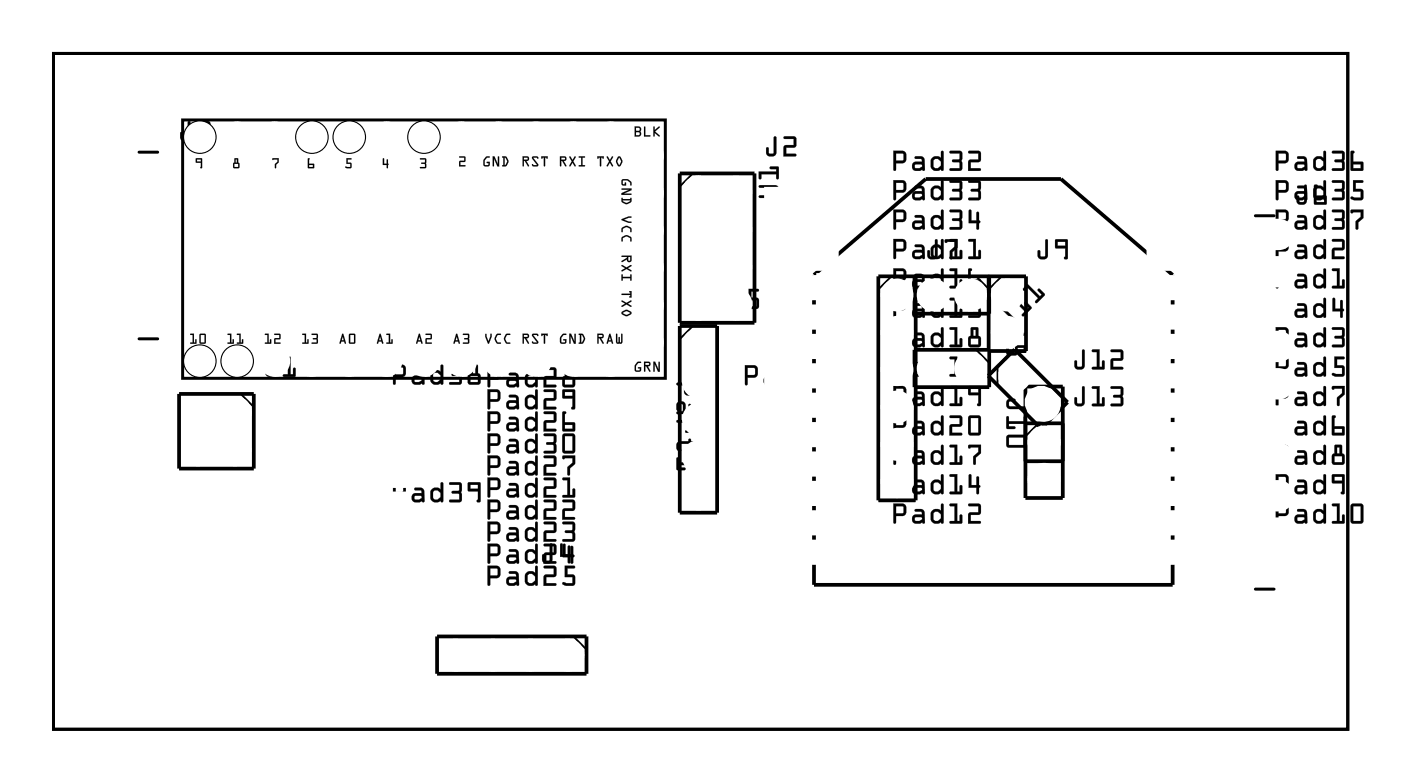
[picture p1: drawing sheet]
<svg xmlns="http://www.w3.org/2000/svg" width="95mm" height="53mm" viewBox="0 0 95 53" stroke-linecap="round" stroke-linejoin="round" font-family="sans-serif">
<path d="M3.6 3.6h88v46h-88zM9.5 10.4h1.2M12.4 8.2h32.8v17.5h-32.8zM85.4 14.7h1.2M9.5 23.1h1.2M85.4 40.1h1.2" fill="none" stroke="#000" stroke-width=".2"/>
<path d="M3.6 3.6h88v46h-88z" fill="none" stroke="#000" stroke-width=".07"/>
<g fill="none" stroke="#000" stroke-width=".25">
<path d="M46.2 11.8h5.1v10.2h-5.1zM55.3 18.7l7.6-6.5h9.2l7.6 6.5v21.1h-24.4zM62.2 18.8v2.5h5.1v-2.5M62.3 18.8v15.2h-2.6v-15.2h10.1v5.1h-2.6v-5.1M12.2 26.8h5.1v5.1h-5.1zM46.2 22.2h2.6v12.7h-2.6zM62.2 23.8h5.1v2.5h-5.1zM69 23.8l3.6 3.6-1.8 1.8-3.6-3.6zM69.7 26.3h2.6v7.6h-2.6zM69.7 31.4h2.6M69.7 28.8h2.6M29.7 43.3h10.2v2.5h-10.2z"/>
<circle cx="13.6" cy="9.3" r="1.02"/>
<circle cx="21.2" cy="9.3" r="1.02"/>
<circle cx="23.7" cy="9.3" r="1.02"/>
<circle cx="28.8" cy="9.3" r="1.02"/>
<circle cx="13.6" cy="24.6" r="1.02"/>
<circle cx="16.1" cy="24.6" r="1.02"/>
</g>
<path d="M47.1 11.8l-.9 .9M60.6 18.8l-.9 .9M66.4 18.8l.9 .9M68.1 18.8l-.9 .9M16.4 26.8l.9 .9M47.1 22.2l-.9 .9M66.4 23.8l.9 .9M67.8 24.9v1.3M70.6 26.3l-.9 .9M70.6 28.8l-.9 .9M39 43.3l.9 .9" fill="none" stroke="#000" stroke-width=".13"/>
<g fill="#000">
<path d="M18.5 10.8h.5l-.1 .3-.1 .1-.1 .2v-.2l.2-.2v-.1h-.4zM23.6 10.8h.3l-.3 .1v.2h.3l-.1 .3h-.3v-.1l.3 .1v-.2h-.2zM26 10.8h.1v.3h.2v-.2h.1v.3l-.1 .2v-.2h-.3zM28.6 10.8h.4l-.1 .6h-.4h.4v-.2l-.3-.1 .3-.1v-.1l-.3-.1zM31.2 10.6l.4 .1v.3h-.3v.2h.3v.1h-.4v-.3l.4-.1v-.2h-.4z"/>
<path d="M12.8 8.3h.2v1a.37 .37 0 0 1-.4 .3 .37 .37 0 0 1-.4-.3v-.2a.1 .1 0 0 1 .1-.1 .1 .1 0 0 1 .1 .1l.1 .3h.2zM12.8 8.3v1.1h-.4l-.1-.4v.3a.35 .35 0 0 0 .3 .3 .35 .35 0 0 0 .3-.3v-1zM13.5 8.3l.6-.1 .2 .2-.1 .5 .1 .6-.2 .1h-.6a.1 .1 0 0 1-.1-.1 .1 .1 0 0 1 .1-.1h.6v-.4h-.4a.1 .1 0 0 1-.1-.1 .1 .1 0 0 1 .1-.1h.4v-.4h-.6zM13.5 8.3v.1h.6v.4h-.4l-.1 .1 .1 .1h.4v.4h-.6l-.1 .1 .8 .1 .1-.2-.1-.5 .1-.6-.2-.1z"/>
<path d="M12.8 8.3h.1v1a.36 .36 0 0 1-.3 .3 .36 .36 0 0 1-.4-.3l.1-.3h.1l.1 .4h.3zM13.5 8.3l.6-.1 .2 .1-.1 .6 .1 .5-.1 .2-.8-.1 .1-.1h.6v-.4h-.4l-.1-.1 .1-.1h.4v-.4h-.6z"/>
<path d="M13.3 10.8h.4v.7l-.1-.1 .1-.3h-.4zM13.3 10.8v.2l.4 .1-.1 .3h.1v-.6zM13.4 10.9v.1h.3v-.1zM13.4 10.8h.3v.2h-.3z"/>
<path d="M13.3 10.8h.4v.6h-.1l.1-.3-.4-.1zM13.4 10.9v.1h.3v-.1z"/>
<path d="M15.9 10.8h.3v.3l.1 .1-.1 .2h-.4zM15.9 10.8v.6h.3l.1-.2-.1-.1v-.3zM15.9 11.2v.2h.3v-.2zM15.9 11.1h.3v.3h-.3zM16 10.9v.2h.1v-.2zM16 10.8h.1v.3h-.1z"/>
<path d="M15.9 10.8h.3v.3l.1 .1-.1 .2h-.3zM15.9 11.2v.2h.3v-.2zM16 10.9v.2h.1v-.2z"/>
<path d="M18.5 10.8h.5v.3l-.2 .1-.1 .3v-.3l.2-.2v-.1h-.4zM18.5 10.8v.1l.4-.1v.2l-.2 .2v.2l.1-.2 .1-.2 .1-.2z"/>
<path d="M20.9 10.8h.2l-.1 .3 .4 .1-.1 .3-.4-.1zM20.9 10.8v.6h.4l.1-.2-.4-.1 .1-.3zM21 11.2v.2h.3v-.2zM21 11.2h.3v.2h-.3z"/>
<path d="M20.9 10.8h.2l-.1 .3 .4 .1-.1 .2h-.4zM21 11.2v.2h.3v-.2z"/>
<path d="M23.5 10.8h.4l-.3 .1v.2h.3l-.1 .3h-.3v-.1l.3 .1v-.2h-.3zM23.6 10.8v.4l.2-.1v.3l-.3-.1v.1h.3l.1-.3h-.3v-.3h.3z"/>
<path d="M26 10.8h.1v.3h.2v-.2h.1v.3v.3l-.1-.3h-.3zM26 10.8v.4h.3v.2l.1-.5h-.1v.2h-.2v-.3z"/>
<path d="M28.6 10.8h.4l-.1 .6h-.4h.4v-.2l-.3-.1 .3-.1v-.1h-.3zM28.6 10.8h.3v.3h-.3l.3 .1v.2h-.3h.3l.1-.6z"/>
<path d="M31.2 10.6l.4 .1v.3h-.3v.2h.3v.1h-.4v-.3l.4-.1v-.2h-.4zM31.2 10.7h.4v.2l-.4 .1v.3h.4v-.1h-.3v-.2h.3v-.3z"/>
<path d="M33 10.7h.3h-.2l-.1 .3v.2h.2v-.1l-.1-.1h.2l-.1 .3-.3-.1v-.3zM33 10.7l-.1 .2v.3l.3 .1 .1-.3h-.2l.1 .1v.1h-.2l-.1-.2 .2-.3h.2zM33.5 10.6h.1l.2 .6v-.5h.1v.6h-.1l-.2-.5v.5h-.1zM33.5 10.6v.7h.1v-.5l.2 .5h.1v-.6v.5l-.3-.6zM34.1 10.6l.3 .1 .2 .2-.2 .4h-.3l.1-.1v-.5zM34.1 10.7h.1v.5l-.1 .1h.3l.1-.2v-.2l-.1-.2zM34.3 10.7v.5l.2-.2zM34.3 10.7l.2 .3-.2 .2z"/>
<path d="M33 10.7h.3h-.2l-.1 .3v.2h.2v-.1l-.1-.1h.2l-.1 .3-.3-.1v-.3zM33.5 10.6h.1l.2 .6v-.5h.1v.6h-.1l-.2-.5v.5h-.1zM34.1 10.6l.3 .1a.4 .4 0 0 1 .1 .5l-.4 .1 .1-.1v-.5zM34.3 10.7v.5l.2-.2z"/>
<path d="M35.5 10.6h.3a.16 .16 0 0 1 .2 .2 .16 .16 0 0 1-.2 .1l.2 .4h-.1l-.3-.4v.4zM35.5 10.6l.1 .7v-.4l.4 .4-.2-.4a.16 .16 0 0 0 .2-.1 .16 .16 0 0 0-.2-.2zM35.6 10.7v.2l.3-.1-.1-.1zM35.6 10.7h.3v.1l-.3 .1zM36.2 10.7l.3-.1 .1 .1v.1l-.3-.1 .3 .5-.1 .1h-.3v-.1h.3l-.3-.4zM36.2 10.7v.1l.3 .4h-.3l.3 .1 .1-.1-.4-.5 .4 .1v-.1zM36.8 10.6h.4v.2l-.1-.1-.1 .6v-.6l-.2 .1zM36.8 10.6v.2l.2-.1v.6l.1-.6 .1 .1v-.2z"/>
<path d="M35.5 10.6h.3a.16 .16 0 0 1 .2 .2 .16 .16 0 0 1-.2 .1l.2 .4h-.1l-.3-.4v.4zM35.6 10.7v.2l.3-.1v-.1zM36.2 10.7l.3-.1 .1 .1v.1l-.3-.1 .3 .5-.1 .1-.3-.1h.3l-.3-.4zM36.8 10.6h.4v.2l-.1-.1-.1 .6v-.6l-.2 .1z"/>
<path d="M38.1 10.6h.3a.16 .16 0 0 1 .1 .2 .16 .16 0 0 1-.2 .1l.2 .4h-.1l-.2-.4-.1 .4zM38.1 10.6v.7l.1-.4 .3 .4-.2-.4a.16 .16 0 0 0 .2-.1 .16 .16 0 0 0-.1-.2zM38.2 10.7v.2l.2-.1v-.1zM38.2 10.7h.2v.1l-.2 .1zM38.7 10.6l.2 .3 .2-.2-.1 .3 .1 .3-.2-.2-.1 .2h-.1l.2-.3zM38.7 10.7l.2 .3-.2 .3h.1l.1-.2 .2 .2-.1-.3 .1-.3-.2 .2zM39.3 10.6l.5 .1h-.2v.5h.2v.1h-.5l.2-.1v-.5h-.1zM39.4 10.7h.1v.5l-.2 .1h.4v-.1h-.1v-.5h.2z"/>
<path d="M38.1 10.6h.3a.16 .16 0 0 1 .1 .2 .16 .16 0 0 1-.2 .1l.2 .4h-.1l-.2-.4-.1 .4zM38.2 10.7v.2l.2-.1v-.1zM38.7 10.6l.2 .3 .2-.2-.1 .3 .1 .3-.2-.2-.1 .2h-.1l.2-.3zM39.4 10.6l.4 .1h-.2v.5h.2v.1h-.5l.2-.1v-.5z"/>
<path d="M40.6 10.6h.5l-.1 .2-.1-.1-.1 .6v-.6l-.2 .1zM40.6 10.6v.2l.2-.1v.6l.1-.6 .1 .1v-.2zM41.3 10.6l.2 .3 .1-.2h.1l-.2 .3 .2 .3-.2-.2-.2 .2h-.1l.2-.3zM41.3 10.7l.1 .3-.1 .3 .2-.2 .2 .2-.2-.3 .2-.3h-.1l-.1 .2zM42 10.7h.2l.1 .2-.2 .4h-.1l-.1-.3zM42 10.7l-.1 .3 .1 .3h.1l.2-.4-.1-.2zM42.1 10.7l-.1 .3 .1 .2 .1-.2zM42.1 10.7l.1 .3-.1 .2-.1-.2z"/>
<path d="M40.6 10.6h.4v.2l-.1-.1-.1 .6v-.6l-.2 .1zM41.3 10.6l.2 .3 .1-.2h.1l-.2 .3 .2 .3-.2-.2-.2 .2h-.1l.2-.3zM42 10.7h.2l.1 .2-.2 .4h-.1l-.1-.3zM42.1 10.7l-.1 .3 .1 .2 .1-.2z"/>
<path d="M42.3 17.4h.6v.3a.16 .16 0 0 1-.1 .1 .16 .16 0 0 1-.2-.2l-.3 .2 .3-.3h-.3zM42.7 17.5v.2h.1v-.2zM42.3 18l.3 .2 .3-.2v.1l-.2 .1 .2 .2-.3-.1-.3 .2v-.1l.2-.2zM42.3 18.7v.1h.5l.1-.1v.4l-.1-.2h-.5v.2z"/>
<path d="M42.3 17.4h.6v.3a.16 .16 0 0 1-.1 .1 .16 .16 0 0 1-.2-.2l-.3 .2 .3-.3h-.3zM42.3 17.4v.1h.3l-.3 .3 .3-.2a.16 .16 0 0 0 .1 .2 .16 .16 0 0 0 .2-.1v-.3zM42.7 17.5v.2h.1v-.2zM42.7 17.5h.2l-.1 .2h-.1zM42.3 18l.3 .2 .3-.2v.1l-.2 .1 .2 .2-.3-.1-.3 .2v-.1l.2-.2zM42.3 18l.2 .2-.2 .2v.1l.3-.2 .3 .1-.2-.2 .2-.1v-.1l-.3 .2zM42.3 18.7v.1h.5l.1-.1v.4h-.1v-.2h-.5v.2zM42.3 18.7v.4v-.2h.6v.2v-.4v.1h-.6z"/>
<path d="M42.3 12.2a.43 .43 0 0 1 .6 .4l-.1-.2-.1-.1h-.3l-.1 .2h.2v-.1l.1 .2h-.3l-.1-.1zM42.3 12.8h.6v.1l-.5 .3h.5l-.7 .1v-.2l.6-.2h-.5zM42.3 13.5h.5h.1v.2a.4 .4 0 0 1-.6 .1zM42.3 13.6l.3 .2 .2-.1z"/>
<path d="M42.3 12.2h.4l.2 .2v.2l-.1-.2-.1-.1h-.3l-.1 .2h.2v-.1l.1 .2h-.3l-.1-.1zM42.3 12.2v.3v.1h.3l-.1-.2v.1h-.2l.1-.2h.3l.2 .3v-.2l-.2-.2zM42.3 12.8h.6v.1l-.5 .3h.5l-.7 .1v-.2l.6-.2h-.5zM42.3 12.8v.1h.5l-.6 .2v.2l.7-.1h-.5l.5-.3v-.1zM42.3 13.5h.5h.1v.2l-.4 .2-.2-.2zM42.3 13.5v.2l.2 .2h.2l.2-.2v-.2h-.6zM42.3 13.6l.3 .2 .2-.2zM42.3 13.6l.6 .1-.3 .1z"/>
<path d="M42.3 14.9l.6-.2v.1l-.5 .1 .5 .2-.2 .1zM42.3 15.5l.4-.1 .2 .1v.3l-.1-.2-.2-.2-.3 .2v.2zM42.3 16.1l.4-.1 .2 .2v.2l-.1-.2-.2-.1-.3 .1v.2z"/>
<path d="M42.3 14.9l.6-.2v.1l-.5 .1 .5 .2-.2 .1zM42.3 14.9v.1l.4 .2 .2-.1-.5-.2 .5-.1v-.1zM42.3 15.5l.4-.1 .2 .1v.3h-.1v-.2l-.2-.1-.3 .1v.2zM42.3 15.5v.3v-.2l.3-.2 .2 .2 .1 .2v-.3l-.2-.1zM42.3 16.1l.4-.1 .2 .2v.2h-.1v-.2l-.2-.1-.3 .1v.2zM42.3 16.1v.3v-.2l.3-.1 .2 .1 .1 .2v-.2l-.2-.2z"/>
<path d="M42.3 20h.5v-.2h.1v.4h-.1v-.1h-.5zM42.3 20.5l.3 .1 .3-.2v.1l-.2 .2 .2 .2-.3-.2-.3 .2v-.1l.2-.1zM42.3 21.2l.3-.1 .3 .1v.1l-.4 .2-.2-.1zM42.3 21.3l.3 .1 .2-.1-.2-.1z"/>
<path d="M42.3 20h.5v-.2h.1v.4h-.1v-.1h-.5zM42.3 20v.1h.6l-.1 .1h.1v-.4h-.1l.1 .2zM42.3 20.4l.3 .2 .3-.2v.1l-.2 .2 .2 .2-.3-.2-.3 .2v-.1l.2-.1zM42.3 20.5l.2 .2-.2 .1v.1l.3-.2 .3 .1-.2-.1 .2-.2v-.1l-.3 .2zM42.3 21.2l.3-.1 .3 .1v.1l-.4 .2-.2-.1zM42.3 21.2v.2l.2 .1 .4-.2v-.1l-.3-.1zM42.3 21.3l.3 .1 .2-.1-.2-.1zM42.3 21.3l.3-.1 .3 .1-.3 .1z"/>
<path d="M43.1 8.6h.4l.1 .1-.1 .2 .1 .2-.1 .2h-.4zM43.1 8.6v.7h.3a.2 .2 0 0 0 .2-.1 .2 .2 0 0 0-.1-.3 .2 .2 0 0 0 .1-.2 .2 .2 0 0 0-.2-.1zM43.2 9v.2h.3v-.2zM43.2 9h.3v.2h-.3zM43.2 8.7v.2l.3-.1-.1-.1zM43.2 8.7h.3v.2h-.3zM43.8 8.6h.1v.6h.3v.1h-.4zM43.8 8.6v.7h.4v-.1h-.3v-.6zM44.4 8.6h.1v.3l.4-.3-.4 .3 .3 .3v.1l-.3-.3v.3h-.1zM44.4 8.6v.7h.1v-.3l.3 .3-.3-.4 .4-.3-.4 .3z"/>
<path d="M43.1 8.6h.4l.1 .1v.4l-.1 .2h-.4zM43.2 9v.2h.3v-.2zM43.2 8.7v.2l.3-.1-.1-.1zM43.8 8.6h.1v.6h.3v.1h-.4zM44.4 8.6h.1v.3l.4-.3-.4 .3 .3 .4-.3-.3v.3h-.1z"/>
<path d="M52.6 9.3l.2 .1v1a.37 .37 0 0 1-.4 .3 .37 .37 0 0 1-.3-.3v-.3a.1 .1 0 0 1 .1-.1 .1 .1 0 0 1 .1 .1v.3h.3zM52.6 9.3v1.1h-.3l-.1-.4-.1 .1v.3a.35 .35 0 0 0 .3 .2 .35 .35 0 0 0 .4-.2v-1zM53.3 9.3h.7l.1 .1v.6h-.7v.5h.7a.1 .1 0 0 1 0 .1h-.8v-.7h.7v-.4h-.7zM53.3 9.3v.1h.7v.5h-.7v.7h.8v-.1h-.7v-.5h.7v-.6l-.1-.1z"/>
<path d="M52.6 9.3l.2 .1v1a.36 .36 0 0 1-.4 .2 .36 .36 0 0 1-.3-.2v-.3l.1-.1 .1 .1v.3h.3zM53.3 9.3h.7l.1 .1v.6h-.7v.5h.7v.1h-.8v-.7h.7v-.4l-.7-.1z"/>
<path d="M51.6 12.6h1.2l.1 .2v.5l-.2 .2h-1.1v-.2h.1h1l.1-.4-.1-.1h-1.1zM51.6 11.7h1.2v-.2h-.4l-.1-.1 .6-.1v.8h-.1v-.2h-1v.2l-.2 .1z"/>
<path d="M51.6 12.6h1.1l.2 .1 .1 .2-.1 .4-.1 .2h-1.1a.1 .1 0 0 1-.1-.1 .1 .1 0 0 1 .1-.1h1l.1-.4-.1-.1h-1.1zM51.6 12.6v.2h1.1l.1 .1-.1 .4h-1h-.1v.2h1.1l.2-.2v-.5l-.1-.2zM51.6 11.7h1.2v-.2h-.4a.1 .1 0 0 1-.1-.1 .1 .1 0 0 1 .1-.1h.5l.1 .8a.1 .1 0 0 1-.1 .1 .1 .1 0 0 1-.1-.1v-.2h-1v.2a.1 .1 0 0 1-.1 .1 .1 .1 0 0 1-.1-.1zM51.6 11.7v.5l.1-.1 .1-.3h1v.3h.1v-.8l-.6 .1 .1 .1h.4v.2z"/>
<path d="M60.7 18.3h.7l.2 .2-.1 .5-.6 .1v.4a.1 .1 0 0 1-.1 .1 .1 .1 0 0 1-.1-.1zM60.7 18.3v1.2l.1 .1 .1-.1v-.4l.6-.1 .1-.5-.2-.2zM60.9 18.4v.5h.5v-.4zM60.9 18.4l.5 .1v.4h-.5zM62.2 18.7l.4-.1 .2 .1 .1 .8a.09 .09 0 0 1-.1 .1 .09 .09 0 0 1-.1-.1l-.4 .1a.32 .32 0 0 1-.3-.3 .32 .32 0 0 1 .3-.3h.4l-.1-.2h-.4zM62.2 18.7v.1l.5 .1v.1h-.4a.31 .31 0 0 0-.3 .3 .31 .31 0 0 0 .3 .3l.4-.1 .1 .1v-.7l-.1-.2zM62.2 19.2v.2h.3l.2-.1-.1-.1zM62.2 19.2h.4l.1 .1-.2 .2-.3-.1zM63.4 18.8l.2-.2 .4 .2v-.5a.1 .1 0 0 1 .1 0 .1 .1 0 0 1 .1 0v1.2a.1 .1 0 0 1-.1 .1 .1 .1 0 0 1-.1-.1l-.3 .1-.3-.1-.1-.2zM63.4 18.7l-.1 .2 .1 .6 .2 .1h.2l.2-.1v.1h.1v-1.3h-.1v.5l-.2-.2zM63.5 18.9v.4l.1 .1h.2l.2-.1-.1-.3-.1-.2zM63.5 18.9l.3-.1 .2 .2v.3l-.2 .2-.3-.1zM64.6 18.3h.5v1.1h.1v-.3a.1 .1 0 0 1 .1-.1 .1 .1 0 0 1 .1 .1v.5h-.8a.1 .1 0 0 1-.1-.1 .1 .1 0 0 1 .1-.1h.3v-1h-.3zM64.6 18.3v.1h.3v1.1h-.3v.1h.8v-.6l-.1 .1v.4h-.2v-1.2zM65.8 18.3h.2a.09 .09 0 0 1 .1 0 .09 .09 0 0 1-.1 .1v.6l.7 .1-.1 .5h-.8zM65.9 18.3l-.1 1.3h.8l.1-.5-.7-.1v-.6l.1-.1zM66 19.2v.2h.5v-.2zM66 19.2h.5v.3h-.5z"/>
<path d="M60.7 16.3h.7l.2 .2-.1 .5-.6 .1v.4a.1 .1 0 0 1-.1 .1 .1 .1 0 0 1-.1-.1zM60.7 16.3v1.2l.1 .1 .1-.1v-.4l.6-.1 .1-.5-.2-.2zM60.9 16.4v.5h.5v-.4zM60.9 16.4l.5 .1v.4h-.5zM62.2 16.7l.4-.1 .2 .1 .1 .8a.09 .09 0 0 1-.1 .1 .09 .09 0 0 1-.1-.1l-.4 .1a.32 .32 0 0 1-.3-.3 .32 .32 0 0 1 .3-.3h.4l-.1-.2h-.4zM62.2 16.7v.1l.5 .1v.1h-.4a.31 .31 0 0 0-.3 .3 .31 .31 0 0 0 .3 .3l.4-.1 .1 .1v-.7l-.1-.2zM62.2 17.2v.2h.3l.2-.1-.1-.1zM62.2 17.2h.4l.1 .1-.2 .2-.3-.1zM63.4 16.8l.2-.2 .4 .2v-.5a.1 .1 0 0 1 .1 0 .1 .1 0 0 1 .1 0v1.2a.1 .1 0 0 1-.1 .1 .1 .1 0 0 1-.1-.1l-.3 .1-.3-.1-.1-.2zM63.4 16.7l-.1 .2 .1 .6 .2 .1h.2l.2-.1v.1h.1v-1.3h-.1v.5l-.2-.2zM63.5 16.9v.4l.1 .1h.2l.2-.1-.1-.3-.1-.2zM63.5 16.9l.3-.1 .2 .2v.3l-.2 .2-.3-.1zM64.6 16.3h.5v1.1h.1v-.3a.1 .1 0 0 1 .1-.1 .1 .1 0 0 1 .1 .1v.5h-.8a.1 .1 0 0 1-.1-.1 .1 .1 0 0 1 .1-.1h.3v-1h-.3zM64.6 16.3v.1h.3v1.1h-.3v.1h.8v-.6l-.1 .1v.4h-.2v-1.2zM65.8 16.3h.6l-.1 1.1h.2v-.3a.1 .1 0 0 1 .1-.1 .1 .1 0 0 1 .1 .1v.5h-.8a.1 .1 0 0 1-.1-.1 .1 .1 0 0 1 .1-.1h.3v-1h-.3zM65.9 16.3v.1h.3v1.1h-.3l-.1 .1h.8v-.6l-.1 .1v.4h-.2v-1.2z"/>
<path d="M60.7 10.3h.7l.2 .2-.1 .5-.6 .1v.4a.1 .1 0 0 1-.1 .1 .1 .1 0 0 1-.1-.1zM60.7 10.3v1.2l.1 .1 .1-.1v-.4l.6-.1 .1-.5-.2-.2zM60.9 10.4v.5h.5v-.4zM60.9 10.4l.5 .1v.4h-.5zM62.2 10.7l.4-.1 .2 .1 .1 .8a.09 .09 0 0 1-.1 .1 .09 .09 0 0 1-.1-.1l-.4 .1a.32 .32 0 0 1-.3-.3 .32 .32 0 0 1 .3-.3h.4l-.1-.2h-.4zM62.2 10.7v.1l.5 .1v.1h-.4a.31 .31 0 0 0-.3 .3 .31 .31 0 0 0 .3 .3l.4-.1 .1 .1v-.7l-.1-.2zM62.2 11.2v.2h.3l.2-.1-.1-.1zM62.2 11.2h.4l.1 .1-.2 .2-.3-.1zM63.4 10.8l.2-.2 .4 .2v-.5a.1 .1 0 0 1 .1 0 .1 .1 0 0 1 .1 0v1.2a.1 .1 0 0 1-.1 .1 .1 .1 0 0 1-.1-.1l-.3 .1-.3-.1-.1-.2zM63.4 10.7l-.1 .2 .1 .6 .2 .1h.2l.2-.1v.1h.1v-1.3h-.1v.5l-.2-.2zM63.5 10.9v.4l.1 .1h.2l.2-.1-.1-.3-.1-.2zM63.5 10.9l.3-.1 .2 .2v.3l-.2 .2-.3-.1zM64.6 10.3h.6l.2 .1v.5v.6l-.2 .1h-.6a.1 .1 0 0 1-.1-.1 .1 .1 0 0 1 .1-.1h.6v-.3l-.4-.1a.1 .1 0 0 1-.1-.1 .1 .1 0 0 1 .1-.1h.4v-.4h-.6zM64.6 10.3v.1h.7l-.1 .4-.4 .1h-.1l.1 .1 .4 .1 .1 .4h-.7v.1h.7l.1-.2-.1-.5 .1-.5-.2-.1zM65.8 10.3h.7l.2 .1-.1 .6h-.6v.4h.6a.1 .1 0 0 1 .1 .1 .1 .1 0 0 1-.1 .1h-.8l.1-.7h.6v-.5h-.6zM65.9 10.3v.1h.6v.5h-.6l-.1 .7h.8v-.1h-.6v-.5h.6l.1-.6-.2-.1z"/>
<path d="M60.7 14.3h.7l.2 .2-.1 .5-.6 .1v.4a.1 .1 0 0 1-.1 .1 .1 .1 0 0 1-.1-.1zM60.7 14.3v1.2l.1 .1 .1-.1v-.4l.6-.1 .1-.5-.2-.2zM60.9 14.4v.5h.5v-.4zM60.9 14.4l.5 .1v.4h-.5zM62.2 14.7l.4-.1 .2 .1 .1 .8a.09 .09 0 0 1-.1 .1 .09 .09 0 0 1-.1-.1l-.4 .1a.32 .32 0 0 1-.3-.3 .32 .32 0 0 1 .3-.3h.4l-.1-.2h-.4zM62.2 14.7v.1l.5 .1v.1h-.4a.31 .31 0 0 0-.3 .3 .31 .31 0 0 0 .3 .3l.4-.1 .1 .1v-.7l-.1-.2zM62.2 15.2v.2h.3l.2-.1-.1-.1zM62.2 15.2h.4l.1 .1-.2 .2-.3-.1zM63.4 14.8l.2-.2 .4 .2v-.5a.1 .1 0 0 1 .1 0 .1 .1 0 0 1 .1 0v1.2a.1 .1 0 0 1-.1 .1 .1 .1 0 0 1-.1-.1l-.3 .1-.3-.1-.1-.2zM63.4 14.7l-.1 .2 .1 .6 .2 .1h.2l.2-.1v.1h.1v-1.3h-.1v.5l-.2-.2zM63.5 14.9v.4l.1 .1h.2l.2-.1-.1-.3-.1-.2zM63.5 14.9l.3-.1 .2 .2v.3l-.2 .2-.3-.1zM64.6 14.3h.6l.2 .1v.5v.6l-.2 .1h-.6a.1 .1 0 0 1-.1-.1 .1 .1 0 0 1 .1-.1h.6v-.3l-.4-.1a.1 .1 0 0 1-.1-.1 .1 .1 0 0 1 .1-.1h.4v-.4h-.6zM64.6 14.3v.1h.7l-.1 .4-.4 .1h-.1l.1 .1 .4 .1 .1 .4h-.7v.1h.7l.1-.2-.1-.5 .1-.5-.2-.1zM65.9 14.3h.1v.7h.4v-.5a.1 .1 0 0 1 .1-.1 .1 .1 0 0 1 .1 .1v.5a.09 .09 0 0 1 .1 .1 .09 .09 0 0 1-.1 .1v.3a.1 .1 0 0 1-.1 .1 .1 .1 0 0 1-.1-.1v-.3h-.5zM65.9 14.3v.9h.5v.4h.1l.1-.4v-.1v-.1l-.1-.5h-.1v.5h-.4v-.7z"/>
<path d="M60.7 12.3h.7l.2 .2-.1 .5-.6 .1v.4a.1 .1 0 0 1-.1 .1 .1 .1 0 0 1-.1-.1zM60.7 12.3v1.2l.1 .1 .1-.1v-.4l.6-.1 .1-.5-.2-.2zM60.9 12.4v.5h.5v-.4zM60.9 12.4l.5 .1v.4h-.5zM62.2 12.7l.4-.1 .2 .1 .1 .8a.09 .09 0 0 1-.1 .1 .09 .09 0 0 1-.1-.1l-.4 .1a.32 .32 0 0 1-.3-.3 .32 .32 0 0 1 .3-.3h.4l-.1-.2h-.4zM62.2 12.7v.1l.5 .1v.1h-.4a.31 .31 0 0 0-.3 .3 .31 .31 0 0 0 .3 .3l.4-.1 .1 .1v-.7l-.1-.2zM62.2 13.2v.2h.3l.2-.1-.1-.1zM62.2 13.2h.4l.1 .1-.2 .2-.3-.1zM63.4 12.8l.2-.2 .4 .2v-.5a.1 .1 0 0 1 .1 0 .1 .1 0 0 1 .1 0v1.2a.1 .1 0 0 1-.1 .1 .1 .1 0 0 1-.1-.1l-.3 .1-.3-.1-.1-.2zM63.4 12.7l-.1 .2 .1 .6 .2 .1h.2l.2-.1v.1h.1v-1.3h-.1v.5l-.2-.2zM63.5 12.9v.4l.1 .1h.2l.2-.1-.1-.3-.1-.2zM63.5 12.9l.3-.1 .2 .2v.3l-.2 .2-.3-.1zM64.6 12.3h.6l.2 .1v.5v.6l-.2 .1h-.6a.1 .1 0 0 1-.1-.1 .1 .1 0 0 1 .1-.1h.6v-.3l-.4-.1a.1 .1 0 0 1-.1-.1 .1 .1 0 0 1 .1-.1h.4v-.4h-.6zM64.6 12.3v.1h.7l-.1 .4-.4 .1h-.1l.1 .1 .4 .1 .1 .4h-.7v.1h.7l.1-.2-.1-.5 .1-.5-.2-.1zM65.8 12.3h.7l.2 .1-.1 .5 .1 .6-.2 .1h-.6a.1 .1 0 0 1-.1-.1 .1 .1 0 0 1 .1-.1h.6v-.3l-.4-.1a.1 .1 0 0 1-.1-.1 .1 .1 0 0 1 .1-.1h.4v-.4h-.6zM65.9 12.3v.1h.6v.4l-.4 .1h-.1l.1 .1 .4 .1v.4h-.6l-.1 .1h.8l.1-.2-.1-.5 .1-.5-.2-.1z"/>
<path d="M60.7 18.3h.7l.2 .2-.1 .5-.6 .1v.4l-.1 .1-.1-.1zM60.9 18.4v.5h.5v-.4zM62.2 18.7h.5l.2 .2v.7l-.2-.1-.4 .1a.31 .31 0 0 1-.3-.3 .31 .31 0 0 1 .3-.3h.4v-.1l-.5-.1zM62.2 19.2v.2h.3l.2-.1-.1-.1zM63.4 18.8l.2-.2 .4 .2v-.5h.1v1.3h-.1v-.1l-.4 .1-.2-.1-.1-.2zM63.5 18.9v.4l.3 .1 .2-.1v-.3l-.2-.2zM64.6 18.3h.5v1.1h.1l.1-.3 .1-.1v.6h-.8v-.1l.3-.1v-1h-.3zM65.8 18.3h.3l-.1 .1v.6l.7 .1-.1 .5h-.8zM66 19.2v.2h.5v-.2z"/>
<path d="M60.7 16.3h.7l.2 .2-.1 .5-.6 .1v.4l-.1 .1-.1-.1zM60.9 16.4v.5h.5v-.4zM62.2 16.7h.5l.2 .2v.7l-.2-.1-.4 .1a.31 .31 0 0 1-.3-.3 .31 .31 0 0 1 .3-.3h.4v-.1l-.5-.1zM62.2 17.2v.2h.3l.2-.1-.1-.1zM63.4 16.8l.2-.2 .4 .2v-.5h.1v1.3h-.1v-.1l-.4 .1-.2-.1-.1-.2zM63.5 16.9v.4l.3 .1 .2-.1v-.3l-.2-.2zM64.6 16.3h.5v1.1h.1l.1-.3 .1-.1v.6h-.8v-.1l.3-.1v-1h-.3zM65.8 16.3h.5v1.1h.2v-.3l.1-.1v.6h-.8l.1-.1 .3-.1v-1h-.3z"/>
<path d="M60.7 10.3h.7l.2 .2-.1 .5-.6 .1v.4l-.1 .1-.1-.1zM60.9 10.4v.5h.5v-.4zM62.2 10.7h.5l.2 .2v.7l-.2-.1-.4 .1a.31 .31 0 0 1-.3-.3 .31 .31 0 0 1 .3-.3h.4v-.1l-.5-.1zM62.2 11.2v.2h.3l.2-.1-.1-.1zM63.4 10.8l.2-.2 .4 .2v-.5h.1v1.3h-.1v-.1l-.4 .1-.2-.1-.1-.2zM63.5 10.9v.4l.3 .1 .2-.1v-.3l-.2-.2zM64.6 10.3h.6l.2 .1v.5v.5l-.1 .2h-.7v-.2h.6v-.3l-.4-.1-.1-.1h.1l.4-.1v-.4h-.6zM65.8 10.3h.7l.2 .1-.1 .6h-.6v.4l.6 .1v.1h-.8l.1-.7h.6v-.5h-.6z"/>
<path d="M60.7 14.3h.7l.2 .2-.1 .5-.6 .1v.4l-.1 .1-.1-.1zM60.9 14.4v.5h.5v-.4zM62.2 14.7h.5l.2 .2v.7l-.2-.1-.4 .1a.31 .31 0 0 1-.3-.3 .31 .31 0 0 1 .3-.3h.4v-.1l-.5-.1zM62.2 15.2v.2h.3l.2-.1-.1-.1zM63.4 14.8l.2-.2 .4 .2v-.5h.1v1.3h-.1v-.1l-.4 .1-.2-.1-.1-.2zM63.5 14.9v.4l.3 .1 .2-.1v-.3l-.2-.2zM64.6 14.3h.6l.2 .1v.5v.5l-.1 .2h-.7v-.2h.6v-.3l-.4-.1-.1-.1h.1l.4-.1v-.4h-.6zM65.9 14.3h.1v.7h.4v-.5h.2v.5v.1v.1l-.1 .4h-.1v-.4h-.5z"/>
<path d="M60.7 12.3h.7l.2 .2-.1 .5-.6 .1v.4l-.1 .1-.1-.1zM60.9 12.4v.5h.5v-.4zM62.2 12.7h.5l.2 .2v.7l-.2-.1-.4 .1a.31 .31 0 0 1-.3-.3 .31 .31 0 0 1 .3-.3h.4v-.1l-.5-.1zM62.2 13.2v.2h.3l.2-.1-.1-.1zM63.4 12.8l.2-.2 .4 .2v-.5h.1v1.3h-.1v-.1l-.4 .1-.2-.1-.1-.2zM63.5 12.9v.4l.3 .1 .2-.1v-.3l-.2-.2zM64.6 12.3h.6l.2 .1v.5v.5l-.1 .2h-.7v-.2h.6v-.3l-.4-.1-.1-.1h.1l.4-.1v-.4h-.6zM65.8 12.3h.7l.2 .1-.1 .5 .1 .5-.1 .2h-.8l.1-.2h.6v-.3l-.5-.1v-.1l.5-.1v-.4h-.6z"/>
<path d="M63.6 16.3l.2 .1v1a.37 .37 0 0 1-.4 .3 .37 .37 0 0 1-.4-.3v-.3a.1 .1 0 0 1 .1-.1 .1 .1 0 0 1 .1 .1l.1 .3h.2zM63.6 16.3v1.1h-.4l-.1-.4v.1v.3a.35 .35 0 0 0 .3 .2 .35 .35 0 0 0 .3-.2v-1zM64.2 16.3h.9v.6l-.3 .2v.4a.1 .1 0 0 1-.1 .1 .1 .1 0 0 1-.1-.1v-.4l.3-.3v-.3h-.5h-.1zM64.3 16.3v.2l.6-.1v.4l-.3 .3v.5h.1v-.5l.4-.3v-.5z"/>
<path d="M63.6 16.3l.1 .1v1a.36 .36 0 0 1-.3 .2 .36 .36 0 0 1-.4-.2l.1-.3v-.1l.1 .1v.3h.4zM64.3 16.3h.8v.5l-.3 .3-.1 .5h-.1v-.5l.3-.3v-.3h-.6z"/>
<path d="M71.1 16.3l.2 .1v1a.37 .37 0 0 1-.4 .3 .37 .37 0 0 1-.4-.3v-.3a.1 .1 0 0 1 .1-.1 .1 .1 0 0 1 .1 .1l.1 .3h.2zM71.1 16.3v1.1h-.4l-.1-.4v.1v.3a.35 .35 0 0 0 .3 .2 .35 .35 0 0 0 .3-.2v-1zM71.7 16.3h.9v1.2l-.2 .1a.09 .09 0 0 1-.1 0 .09 .09 0 0 1 .1-.1v-.6l-.7-.1zM71.8 16.3l-.1 .5 .7 .1v.6h-.1l.2 .1 .1-1.3zM71.9 16.5v.2h.5v-.2zM71.9 16.4h.5v.3h-.5z"/>
<path d="M71.1 16.3l.1 .1v1a.36 .36 0 0 1-.3 .2 .36 .36 0 0 1-.4-.2l.1-.3v-.1l.1 .1v.3h.4zM71.8 16.3h.8l-.1 1.3-.2-.1h.1v-.6l-.7-.1zM71.9 16.5v.2h.5v-.2z"/>
<path d="M86.7 14.3h.7l.2 .2-.1 .5-.6 .1v.4a.1 .1 0 0 1-.1 .1 .1 .1 0 0 1-.1-.1zM86.7 14.3l.1 1.2v.1l.1-.1v-.4l.6-.1 .1-.5-.2-.2zM86.9 14.4v.5h.5v-.4zM86.9 14.4l.5 .1v.4h-.5zM88.2 14.7l.4-.1 .2 .1 .1 .8a.09 .09 0 0 1-.1 .1 .09 .09 0 0 1-.1-.1l-.4 .1a.32 .32 0 0 1-.3-.3 .32 .32 0 0 1 .3-.3h.4l-.1-.2h-.4zM88.2 14.7v.1l.5 .1v.1h-.4a.31 .31 0 0 0-.3 .3 .31 .31 0 0 0 .3 .3l.4-.1 .1 .1v-.7l-.1-.2zM88.2 15.2v.2h.3l.2-.1-.1-.1zM88.2 15.2h.4l.1 .1-.2 .2-.3-.1zM89.4 14.8l.2-.2 .4 .2v-.5a.1 .1 0 0 1 .1 0 .1 .1 0 0 1 .1 0v1.2a.1 .1 0 0 1-.1 .1 .1 .1 0 0 1-.1-.1l-.3 .1-.3-.1-.1-.2zM89.4 14.7l-.1 .2 .1 .6 .2 .1h.2l.2-.1v.1h.1v-1.3h-.1v.5l-.2-.2zM89.5 14.9v.4l.1 .1h.2l.2-.1-.1-.3-.1-.2zM89.5 14.9l.3-.1 .2 .2v.3l-.2 .2-.3-.1zM90.6 14.3h.6l.2 .1v.5v.6l-.2 .1h-.6a.1 .1 0 0 1-.1-.1 .1 .1 0 0 1 .1-.1h.6v-.3l-.4-.1a.1 .1 0 0 1-.1-.1 .1 .1 0 0 1 .1-.1h.4v-.4h-.6zM90.6 14.3v.1h.7l-.1 .4-.4 .1h-.1l.1 .1 .4 .1 .1 .4h-.7v.1h.7l.1-.2-.1-.5 .1-.5-.2-.1zM91.8 14.3h.9v.5l-.4 .3 .1 .4a.1 .1 0 0 1-.1 .1 .1 .1 0 0 1-.1-.1v-.4l.3-.3v-.4h-.5l-.1 .1zM91.9 14.3v.2l.6-.1v.4l-.3 .3v.5h.1v-.5l.4-.3v-.5z"/>
<path d="M86.7 10.3h.7l.2 .2-.1 .5-.6 .1v.4a.1 .1 0 0 1-.1 .1 .1 .1 0 0 1-.1-.1zM86.7 10.3l.1 1.2v.1l.1-.1v-.4l.6-.1 .1-.5-.2-.2zM86.9 10.4v.5h.5v-.4zM86.9 10.4l.5 .1v.4h-.5zM88.2 10.7l.4-.1 .2 .1 .1 .8a.09 .09 0 0 1-.1 .1 .09 .09 0 0 1-.1-.1l-.4 .1a.32 .32 0 0 1-.3-.3 .32 .32 0 0 1 .3-.3h.4l-.1-.2h-.4zM88.2 10.7v.1l.5 .1v.1h-.4a.31 .31 0 0 0-.3 .3 .31 .31 0 0 0 .3 .3l.4-.1 .1 .1v-.7l-.1-.2zM88.2 11.2v.2h.3l.2-.1-.1-.1zM88.2 11.2h.4l.1 .1-.2 .2-.3-.1zM89.4 10.8l.2-.2 .4 .2v-.5a.1 .1 0 0 1 .1 0 .1 .1 0 0 1 .1 0v1.2a.1 .1 0 0 1-.1 .1 .1 .1 0 0 1-.1-.1l-.3 .1-.3-.1-.1-.2zM89.4 10.7l-.1 .2 .1 .6 .2 .1h.2l.2-.1v.1h.1v-1.3h-.1v.5l-.2-.2zM89.5 10.9v.4l.1 .1h.2l.2-.1-.1-.3-.1-.2zM89.5 10.9l.3-.1 .2 .2v.3l-.2 .2-.3-.1zM90.6 10.3h.6l.2 .1v.5v.6l-.2 .1h-.6a.1 .1 0 0 1-.1-.1 .1 .1 0 0 1 .1-.1h.6v-.3l-.4-.1a.1 .1 0 0 1-.1-.1 .1 .1 0 0 1 .1-.1h.4v-.4h-.6zM90.6 10.3v.1h.7l-.1 .4-.4 .1h-.1l.1 .1 .4 .1 .1 .4h-.7v.1h.7l.1-.2-.1-.5 .1-.5-.2-.1zM91.8 10.3h.2a.09 .09 0 0 1 .1 0 .09 .09 0 0 1-.1 .1v.6l.7 .1-.1 .5h-.8zM91.9 10.3l-.1 1.3h.8l.1-.5-.7-.1v-.6l.1-.1zM92 11.2v.2h.5v-.2zM92 11.2h.5v.3h-.5z"/>
<path d="M86.7 12.3h.7l.2 .2-.1 .5-.6 .1v.4a.1 .1 0 0 1-.1 .1 .1 .1 0 0 1-.1-.1zM86.7 12.3l.1 1.2v.1l.1-.1v-.4l.6-.1 .1-.5-.2-.2zM86.9 12.4v.5h.5v-.4zM86.9 12.4l.5 .1v.4h-.5zM88.2 12.7l.4-.1 .2 .1 .1 .8a.09 .09 0 0 1-.1 .1 .09 .09 0 0 1-.1-.1l-.4 .1a.32 .32 0 0 1-.3-.3 .32 .32 0 0 1 .3-.3h.4l-.1-.2h-.4zM88.2 12.7v.1l.5 .1v.1h-.4a.31 .31 0 0 0-.3 .3 .31 .31 0 0 0 .3 .3l.4-.1 .1 .1v-.7l-.1-.2zM88.2 13.2v.2h.3l.2-.1-.1-.1zM88.2 13.2h.4l.1 .1-.2 .2-.3-.1zM89.4 12.8l.2-.2 .4 .2v-.5a.1 .1 0 0 1 .1 0 .1 .1 0 0 1 .1 0v1.2a.1 .1 0 0 1-.1 .1 .1 .1 0 0 1-.1-.1l-.3 .1-.3-.1-.1-.2zM89.4 12.7l-.1 .2 .1 .6 .2 .1h.2l.2-.1v.1h.1v-1.3h-.1v.5l-.2-.2zM89.5 12.9v.4l.1 .1h.2l.2-.1-.1-.3-.1-.2zM89.5 12.9l.3-.1 .2 .2v.3l-.2 .2-.3-.1zM90.6 12.3h.6l.2 .1v.5v.6l-.2 .1h-.6a.1 .1 0 0 1-.1-.1 .1 .1 0 0 1 .1-.1h.6v-.3l-.4-.1a.1 .1 0 0 1-.1-.1 .1 .1 0 0 1 .1-.1h.4v-.4h-.6zM90.6 12.3v.1h.7l-.1 .4-.4 .1h-.1l.1 .1 .4 .1 .1 .4h-.7v.1h.7l.1-.2-.1-.5 .1-.5-.2-.1zM92 12.3h.6a.1 .1 0 0 1 .1 0 .1 .1 0 0 1-.1 .1h-.4v.5h.4l.1 .6-.2 .1h-.6a.11 .11 0 0 1-.1-.2 .1 .1 0 0 1 .1 0h.6v-.4h-.5zM92 12.3v.7h.5v.5l-.6-.1-.1 .1 .3 .1h.5l.1-.2v-.4l-.1-.1h-.4v-.5h.4l.1-.1z"/>
<path d="M86.7 18.3h.7l.2 .2-.1 .5-.6 .1v.4a.1 .1 0 0 1-.1 .1 .1 .1 0 0 1-.1-.1zM86.7 18.3l.1 1.2v.1l.1-.1v-.4l.6-.1 .1-.5-.2-.2zM86.9 18.4v.5h.5v-.4zM86.9 18.4l.5 .1v.4h-.5zM88.2 18.7l.4-.1 .2 .1 .1 .8a.09 .09 0 0 1-.1 .1 .09 .09 0 0 1-.1-.1l-.4 .1a.32 .32 0 0 1-.3-.3 .32 .32 0 0 1 .3-.3h.4l-.1-.2h-.4zM88.2 18.7v.1l.5 .1v.1h-.4a.31 .31 0 0 0-.3 .3 .31 .31 0 0 0 .3 .3l.4-.1 .1 .1v-.7l-.1-.2zM88.2 19.2v.2h.3l.2-.1-.1-.1zM88.2 19.2h.4l.1 .1-.2 .2-.3-.1zM89.4 18.8l.2-.2 .4 .2v-.5a.1 .1 0 0 1 .1 0 .1 .1 0 0 1 .1 0v1.2a.1 .1 0 0 1-.1 .1 .1 .1 0 0 1-.1-.1l-.3 .1-.3-.1-.1-.2zM89.4 18.7l-.1 .2 .1 .6 .2 .1h.2l.2-.1v.1h.1v-1.3h-.1v.5l-.2-.2zM89.5 18.9v.4l.1 .1h.2l.2-.1-.1-.3-.1-.2zM89.5 18.9l.3-.1 .2 .2v.3l-.2 .2-.3-.1zM90.6 18.3h.5v1.1h.1v-.3a.1 .1 0 0 1 .1-.1 .1 .1 0 0 1 .1 .1v.5h-.8a.1 .1 0 0 1-.1-.1 .1 .1 0 0 1 .1-.1h.3v-1h-.3zM90.6 18.3v.1h.3v1.1h-.3v.1h.8v-.6l-.1 .1v.4h-.2v-1.2z"/>
<path d="M86.7 16.3h.7l.2 .2-.1 .5-.6 .1v.4a.1 .1 0 0 1-.1 .1 .1 .1 0 0 1-.1-.1zM86.7 16.3l.1 1.2v.1l.1-.1v-.4l.6-.1 .1-.5-.2-.2zM86.9 16.4v.5h.5v-.4zM86.9 16.4l.5 .1v.4h-.5zM88.2 16.7l.4-.1 .2 .1 .1 .8a.09 .09 0 0 1-.1 .1 .09 .09 0 0 1-.1-.1l-.4 .1a.32 .32 0 0 1-.3-.3 .32 .32 0 0 1 .3-.3h.4l-.1-.2h-.4zM88.2 16.7v.1l.5 .1v.1h-.4a.31 .31 0 0 0-.3 .3 .31 .31 0 0 0 .3 .3l.4-.1 .1 .1v-.7l-.1-.2zM88.2 17.2v.2h.3l.2-.1-.1-.1zM88.2 17.2h.4l.1 .1-.2 .2-.3-.1zM89.4 16.8l.2-.2 .4 .2v-.5a.1 .1 0 0 1 .1 0 .1 .1 0 0 1 .1 0v1.2a.1 .1 0 0 1-.1 .1 .1 .1 0 0 1-.1-.1l-.3 .1-.3-.1-.1-.2zM89.4 16.7l-.1 .2 .1 .6 .2 .1h.2l.2-.1v.1h.1v-1.3h-.1v.5l-.2-.2zM89.5 16.9v.4l.1 .1h.2l.2-.1-.1-.3-.1-.2zM89.5 16.9l.3-.1 .2 .2v.3l-.2 .2-.3-.1zM90.6 16.3h.6l.2 .1v.6h-.7v.4h.6a.1 .1 0 0 1 .1 .1 .1 .1 0 0 1-.1 .1h-.8l.1-.7h.6v-.5h-.6zM90.6 16.3v.1h.7v.5h-.7v.7h.8v-.1h-.7v-.5h.7v-.6l-.2-.1z"/>
<path d="M86.7 14.3h.7l.2 .2-.1 .5-.6 .1v.4l-.1 .1-.1-.1zM86.9 14.4v.5h.5v-.4zM88.2 14.7h.5l.2 .2v.7l-.2-.1-.4 .1a.31 .31 0 0 1-.3-.3 .31 .31 0 0 1 .3-.3h.4v-.1l-.5-.1zM88.2 15.2v.2h.3l.2-.1-.1-.1zM89.4 14.8l.2-.2 .4 .2v-.5h.1v1.3h-.1v-.1l-.4 .1-.2-.1-.1-.2zM89.5 14.9v.4l.3 .1 .2-.1v-.3l-.2-.2zM90.6 14.3h.6l.2 .1v.5v.5l-.1 .2h-.7v-.2h.6v-.3l-.4-.1-.1-.1h.1l.4-.1v-.4h-.6zM91.8 14.3h.9v.5l-.4 .3v.5h-.1v-.5l.3-.3v-.4l-.6 .1z"/>
<path d="M86.7 10.3h.7l.2 .2-.1 .5-.6 .1v.4l-.1 .1-.1-.1zM86.9 10.4v.5h.5v-.4zM88.2 10.7h.5l.2 .2v.7l-.2-.1-.4 .1a.31 .31 0 0 1-.3-.3 .31 .31 0 0 1 .3-.3h.4v-.1l-.5-.1zM88.2 11.2v.2h.3l.2-.1-.1-.1zM89.4 10.8l.2-.2 .4 .2v-.5h.1v1.3h-.1v-.1l-.4 .1-.2-.1-.1-.2zM89.5 10.9v.4l.3 .1 .2-.1v-.3l-.2-.2zM90.6 10.3h.6l.2 .1v.5v.5l-.1 .2h-.7v-.2h.6v-.3l-.4-.1-.1-.1h.1l.4-.1v-.4h-.6zM91.8 10.3h.3l-.1 .1v.6l.7 .1-.1 .5h-.8zM92 11.2v.2h.5v-.2z"/>
<path d="M86.7 12.3h.7l.2 .2-.1 .5-.6 .1v.4l-.1 .1-.1-.1zM86.9 12.4v.5h.5v-.4zM88.2 12.7h.5l.2 .2v.7l-.2-.1-.4 .1a.31 .31 0 0 1-.3-.3 .31 .31 0 0 1 .3-.3h.4v-.1l-.5-.1zM88.2 13.2v.2h.3l.2-.1-.1-.1zM89.4 12.8l.2-.2 .4 .2v-.5h.1v1.3h-.1v-.1l-.4 .1-.2-.1-.1-.2zM89.5 12.9v.4l.3 .1 .2-.1v-.3l-.2-.2zM90.6 12.3h.6l.2 .1v.5v.5l-.1 .2h-.7v-.2h.6v-.3l-.4-.1-.1-.1h.1l.4-.1v-.4h-.6zM92 12.3h.6h.1l-.1 .1h-.4v.5h.4l.1 .1v.5l-.2 .1h-.4a.15 .15 0 0 1-.2 0 .15 .15 0 0 1 0-.2h.6v-.4h-.5z"/>
<path d="M86.7 18.3h.7l.2 .2-.1 .5-.6 .1v.4l-.1 .1-.1-.1zM86.9 18.4v.5h.5v-.4zM88.2 18.7h.5l.2 .2v.7l-.2-.1-.4 .1a.31 .31 0 0 1-.3-.3 .31 .31 0 0 1 .3-.3h.4v-.1l-.5-.1zM88.2 19.2v.2h.3l.2-.1-.1-.1zM89.4 18.8l.2-.2 .4 .2v-.5h.1v1.3h-.1v-.1l-.4 .1-.2-.1-.1-.2zM89.5 18.9v.4l.3 .1 .2-.1v-.3l-.2-.2zM90.6 18.3h.5v1.1h.1l.1-.3 .1-.1v.6h-.8v-.1l.3-.1v-1h-.3z"/>
<path d="M86.7 16.3h.7l.2 .2-.1 .5-.6 .1v.4l-.1 .1-.1-.1zM86.9 16.4v.5h.5v-.4zM88.2 16.7h.5l.2 .2v.7l-.2-.1-.4 .1a.31 .31 0 0 1-.3-.3 .31 .31 0 0 1 .3-.3h.4v-.1l-.5-.1zM88.2 17.2v.2h.3l.2-.1-.1-.1zM89.4 16.8l.2-.2 .4 .2v-.5h.1v1.3h-.1v-.1l-.4 .1-.2-.1-.1-.2zM89.5 16.9v.4l.3 .1 .2-.1v-.3l-.2-.2zM90.6 16.3h.6l.2 .1v.6h-.7v.4l.7 .1v.1h-.8v-.7h.6v-.5h-.6z"/>
<path d="M88.7 12.6l.2 .1v1a.37 .37 0 0 1-.4 .2 .37 .37 0 0 1-.4-.2v-.3a.1 .1 0 0 1 .1-.1 .1 .1 0 0 1 .1 .1l.1 .3h.2zM88.7 12.6v1.1h-.4l-.1-.4v.1v.3a.35 .35 0 0 0 .3 .2 .35 .35 0 0 0 .3-.2v-1zM89.4 12.6h.1a.09 .09 0 0 1 .1 0 .09 .09 0 0 1-.1 .1v.6l.7 .1-.1 .5h-.8zM89.4 12.6l-.1 1.3h.8l.1-.5-.7-.1v-.6h.1zM89.5 13.5v.2h.5v-.2zM89.5 13.5h.5v.3h-.5z"/>
<path d="M88.7 12.6l.1 .1v1a.36 .36 0 0 1-.3 .2 .36 .36 0 0 1-.4-.2l.1-.3v-.1l.1 .1 .1 .3h.3zM89.4 12.6h.2l-.1 .1v.6l.7 .1-.1 .5h-.8zM89.5 13.5v.2h.5v-.2z"/>
<path d="M12.9 22.7h.3v.6h.1v-.2v.3h-.4l.2-.1v-.5h-.2zM12.9 22.7l.2 .1v.5l-.2 .1h.4v-.3v.2h-.1v-.6zM13.6 22.7l.4 .1-.1 .6-.3-.1zM13.6 22.7v.6l.3 .1 .1-.6zM13.6 22.8v.5h.3v-.5zM13.6 22.8h.3v.5h-.3z"/>
<path d="M12.9 22.7h.3v.6h.1v-.2v.3h-.4l.2-.1v-.5zM13.6 22.7l.4 .1-.1 .6-.3-.1zM13.6 22.8v.5h.3v-.5z"/>
<path d="M15.5 22.7h.2v.6h.1l.1-.2v.3h-.4l.1-.1v-.5h-.1zM15.5 22.7l.1 .1v.5l-.1 .1h.4v-.3l-.1 .2h-.1v-.6zM16.1 22.7h.3v.6l.1-.2v.3h-.4l.2-.1v-.5h-.2zM16.1 22.7l.2 .1v.5l-.2 .1h.4v-.3v.2h-.1v-.6z"/>
<path d="M15.5 22.7h.2v.6h.1l.1-.2v.3h-.4l.1-.1v-.5zM16.1 22.7h.3v.6l.1-.2v.3h-.4l.2-.1v-.5z"/>
<path d="M18 22.7h.3v.6h.1v-.2v.3h-.4l.2-.1v-.5h-.2zM18 22.7l.2 .1v.5l-.2 .1h.4v-.3v.2h-.1v-.6zM18.6 22.7l.5 .1v.3h-.4v.2h.4v.1h-.5l.1-.4h.3v-.2h-.3zM18.7 22.7v.1h.3v.2h-.3l-.1 .4h.4v-.1h-.3v-.2h.3l.1-.3z"/>
<path d="M18 22.7h.3v.6h.1v-.2v.3h-.4l.2-.1v-.5zM18.7 22.7l.4 .1v.3h-.4v.2h.3v.1h-.4l.1-.4h.3v-.2h-.3z"/>
<path d="M18.6 24.3l.2 .1v1a.37 .37 0 0 1-.4 .3 .37 .37 0 0 1-.4-.3v-.3a.1 .1 0 0 1 .1-.1 .1 .1 0 0 1 .1 .1l.1 .3h.2zM18.6 24.3v1.1h-.4l-.1-.4v.1v.3a.35 .35 0 0 0 .3 .2 .35 .35 0 0 0 .3-.2v-1zM19.2 24.3h.6v1.2h.1v-.4a.1 .1 0 0 1 .1-.1 .1 .1 0 0 1 .1 .1v.5h-.8a.1 .1 0 0 1-.1 0 .1 .1 0 0 1 .1-.1h.3v-1h-.3zM19.3 24.3v.1h.3v1.1h-.3l-.1 .1h.8v-.6l-.1 .1v.4h-.2l.1-1.2z"/>
<path d="M18.6 24.3l.1 .1v1a.36 .36 0 0 1-.3 .2 .36 .36 0 0 1-.4-.2l.1-.3v-.1l.1 .1v.3h.4zM19.3 24.3h.5v1.2h.1v-.4l.1-.1v.6h-.8l.1-.1h.3v-1l-.3-.1z"/>
<path d="M20.6 22.7h.2v.6h.1l.1-.2v.3h-.5l.2-.1v-.5h-.1zM20.6 22.7l.1 .1v.5l-.1 .1h.4v-.3l-.1 .2h-.1v-.6zM21.2 22.7l.4 .1v.6h-.4l.3-.1v-.2l-.2-.1h.2v-.2h-.3zM21.2 22.7v.1h.3v.2h-.2l.2 .1v.2l-.3 .1h.4v-.6z"/>
<path d="M20.6 22.7h.2v.6h.1l.1-.2v.3h-.5l.2-.1v-.5zM21.2 22.7l.4 .1v.6h-.4l.3-.1v-.2l-.2-.1h.2v-.2h-.3z"/>
<path d="M23.3 22.7l.2 .7-.1-.2h-.2v.2h-.1zM23.3 22.7l-.2 .6 .1 .1v-.2h.2l.1 .2zM23.3 22.9l-.1 .2h.2zM23.3 22.9l.1 .3h-.2zM23.7 22.7l.5 .1-.1 .6-.4-.1zM23.7 22.7v.6l.4 .1v-.6zM23.8 22.8v.5h.3v-.5zM23.8 22.8h.3v.5h-.3z"/>
<path d="M23.3 22.7l.2 .7-.1-.2h-.2v.2h-.1zM23.3 22.9l-.1 .2h.2zM23.7 22.7l.5 .1-.1 .6-.4-.1zM23.8 22.8v.5h.3v-.5z"/>
<path d="M25.8 22.7h.1l.1 .7-.1-.2h-.2v.2h-.1zM25.8 22.7l-.2 .6 .1 .1v-.2h.2l.1 .2zM25.8 22.9v.2h.1zM25.8 22.9l.1 .3h-.1zM26.3 22.7h.2v.6h.1l.1-.2v.3h-.4l.1-.1v-.5h-.1zM26.3 22.7l.1 .1v.5l-.1 .1h.4v-.3l-.1 .2h-.1v-.6z"/>
<path d="M25.8 22.7l.2 .7-.1-.2h-.2v.2h-.1zM25.8 22.9v.2h.1zM26.3 22.7h.2v.6h.1l.1-.2v.3h-.4l.1-.1v-.5z"/>
<path d="M26.7 24.8h.7l.2 .3-.1 .5-.6 .1v.4a.1 .1 0 0 1-.1 .1 .1 .1 0 0 1-.1-.1zM26.7 24.8v1.3l.1 .1 .1-.1v-.5h.6l.1-.5-.2-.3zM26.9 25v.5l.5-.1v-.4zM26.9 25h.5v.5h-.5zM28.2 25.2h.4h.2l.1 .9a.09 .09 0 0 1-.1 .1 .09 .09 0 0 1-.1-.1l-.4 .1a.32 .32 0 0 1-.3-.3 .32 .32 0 0 1 .3-.4l.4 .1-.1-.2h-.4zM28.2 25.2v.1l.5 .1v.2h-.4a.31 .31 0 0 0-.3 .3 .31 .31 0 0 0 .3 .3l.4-.1h.1v-.7l-.1-.2zM28.2 25.8v.2h.3l.2-.1-.1-.2zM28.2 25.7h.4l.1 .2-.2 .1h-.3zM29.3 25.3l.3-.1 .4 .1-.1-.4a.1 .1 0 0 1 .1-.1 .1 .1 0 0 1 .1 .1v1.2a.1 .1 0 0 1-.1 .1 .1 .1 0 0 1 0-.1l-.3 .1-.4-.1v-.2zM29.4 25.3l-.1 .2 .1 .5 .2 .2 .2-.1 .2-.1v.1h.1v-1.3l-.1 .1v.4l-.3-.1zM29.5 25.4v.5l.1 .1h.2l.1-.2v-.3l-.2-.1zM29.5 25.4h.3l.2 .1v.3l-.2 .2-.4-.1zM30.6 24.8h.6l.2 .2-.1 .5 .1 .6-.2 .1h-.6a.1 .1 0 0 1-.1-.1 .1 .1 0 0 1 .1-.1h.6v-.4h-.4a.1 .1 0 0 1-.1-.1 .1 .1 0 0 1 .1-.1h.4v-.4h-.6zM30.6 24.8v.2h.6v.4h-.4l-.1 .1 .1 .1h.4v.4h-.6l-.1 .1h.8l.1-.1-.1-.5 .1-.6-.2-.1zM32 24.8l.5 .1v.5l.2 .2v.4l-.1 .2h-.6l-.2-.1v-.5l.2-.2zM32 24.8v.6l-.2 .2v.5l.2 .1 .6-.1 .1-.1v-.4l-.2-.2v-.5zM32 25.6v.4h.5v-.4zM32 25.6h.5v.4h-.5zM32.2 25v.4h.1v-.4zM32.1 25h.2v.4h-.2z"/>
<path d="M26.7 32.8h.7l.2 .3-.1 .5-.6 .1v.4a.1 .1 0 0 1-.1 .1 .1 .1 0 0 1-.1-.1zM26.7 32.8v1.3l.1 .1 .1-.1v-.5h.6l.1-.5-.2-.3zM26.9 33v.5l.5-.1v-.4zM26.9 33h.5v.5h-.5zM28.2 33.2h.4h.2l.1 .9a.09 .09 0 0 1-.1 .1 .09 .09 0 0 1-.1-.1l-.4 .1a.32 .32 0 0 1-.3-.3 .32 .32 0 0 1 .3-.4l.4 .1-.1-.2h-.4zM28.2 33.2v.1l.5 .1v.2h-.4a.31 .31 0 0 0-.3 .3 .31 .31 0 0 0 .3 .3l.4-.1h.1v-.7l-.1-.2zM28.2 33.8v.2h.3l.2-.1-.1-.2zM28.2 33.7h.4l.1 .2-.2 .1h-.3zM29.3 33.3l.3-.1 .4 .1-.1-.4a.1 .1 0 0 1 .1-.1 .1 .1 0 0 1 .1 .1v1.2a.1 .1 0 0 1-.1 .1 .1 .1 0 0 1 0-.1l-.3 .1-.4-.1v-.2zM29.4 33.3l-.1 .2 .1 .5 .2 .2 .2-.1 .2-.1v.1h.1v-1.3l-.1 .1v.4l-.3-.1zM29.5 33.4v.5l.1 .1h.2l.1-.2v-.3l-.2-.1zM29.5 33.4h.3l.2 .1v.3l-.2 .2-.4-.1zM30.6 32.8h.6l.2 .2-.1 .5 .1 .6-.2 .1h-.6a.1 .1 0 0 1-.1-.1 .1 .1 0 0 1 .1-.1h.6v-.4h-.4a.1 .1 0 0 1-.1-.1 .1 .1 0 0 1 .1-.1h.4v-.4h-.6zM30.6 32.8v.2h.6v.4h-.4l-.1 .1 .1 .1h.4v.4h-.6l-.1 .1h.8l.1-.1-.1-.5 .1-.6-.2-.1zM31.8 32.8l.9 .1v1.2l-.2 .1a.09 .09 0 0 1-.1-.1 .09 .09 0 0 1 .1-.1v-.6h-.7zM31.8 32.8v.6h.7v.6l-.1 .1 .2 .1 .1-1.3zM32 33v.3h.5v-.3zM32 33h.5v.3h-.5z"/>
<path d="M26.7 24.8h.7l.2 .3-.1 .5-.6 .1v.4l-.1 .1-.1-.1zM26.9 25v.5l.5-.1v-.4zM28.2 25.2h.5l.1 .2v.7h-.1l-.4 .1a.31 .31 0 0 1-.3-.3 .31 .31 0 0 1 .3-.4l.4 .1v-.2l-.5-.1zM28.2 25.8v.2h.3l.2-.1-.1-.2zM29.3 25.3l.3-.1 .4 .1v-.4l.1-.1v1.3l-.1 .1v-.1l-.4 .1-.2-.1-.1-.2zM29.5 25.4l-.1 .5 .3 .1 .2-.2v-.3l-.2-.1zM30.6 24.8h.6l.2 .1-.1 .6 .1 .5-.1 .2-.8-.1 .1-.1h.6v-.4h-.4l-.1-.1 .1-.1h.4v-.4h-.6zM32 24.8l.5 .1v.5l.2 .2v.4l-.1 .2h-.6l-.2-.1v-.5l.2-.2zM32 25.6v.4h.5v-.4zM32.2 25v.4h.1v-.4z"/>
<path d="M26.7 32.8h.7l.2 .3-.1 .5-.6 .1v.4l-.1 .1-.1-.1zM26.9 33v.5l.5-.1v-.4zM28.2 33.2h.5l.1 .2v.7h-.1l-.4 .1a.31 .31 0 0 1-.3-.3 .31 .31 0 0 1 .3-.4l.4 .1v-.2l-.5-.1zM28.2 33.8v.2h.3l.2-.1-.1-.2zM29.3 33.3l.3-.1 .4 .1v-.4l.1-.1v1.3l-.1 .1v-.1l-.4 .1-.2-.1-.1-.2zM29.5 33.4l-.1 .5 .3 .1 .2-.2v-.3l-.2-.1zM30.6 32.8h.6l.2 .1-.1 .6 .1 .5-.1 .2-.8-.1 .1-.1h.6v-.4h-.4l-.1-.1 .1-.1h.4v-.4h-.6zM31.8 32.8l.9 .1-.1 1.3-.2-.1 .1-.1v-.6h-.7zM32 33v.3h.5v-.3z"/>
<path d="M28.5 22.7h.1l.1 .7-.1-.2h-.2v.2h-.1zM28.5 22.7l-.2 .6 .1 .1v-.2h.2l.1 .2zM28.5 22.9l-.1 .2h.2zM28.5 22.9l.1 .3h-.2zM28.9 22.7l.5 .1-.1 .3h-.3v.2h.3v.1h-.4v-.4h.4v-.2h-.3zM28.9 22.7l.1 .1h.3v.2h-.3l-.1 .4h.4v-.1h-.3v-.2h.3l.1-.3z"/>
<path d="M28.5 22.7l.2 .7-.1-.2h-.2v.2h-.1zM28.5 22.9l-.1 .2h.2zM28.9 22.7l.5 .1-.1 .3h-.3v.2h.3v.1h-.4l.1-.4h.3v-.2h-.3z"/>
<path d="M31 22.7h.1l.1 .7-.1-.2h-.1l-.1 .2h-.1zM31 22.7l-.2 .6 .1 .1v-.2h.3v.2zM31 22.9v.2h.1zM31 22.9l.1 .3h-.1zM31.5 22.7l.4 .1v.6h-.4l.3-.1v-.2l-.3-.1h.3v-.2h-.3zM31.5 22.7v.1h.3v.2h-.2l.2 .1v.2l-.3 .1h.3l.1-.6z"/>
<path d="M31 22.7l.2 .7-.1-.2h-.1l-.1 .2h-.1zM31 22.9v.2h.1zM31.5 22.7l.4 .1-.1 .6h-.3l.3-.1v-.2l-.2-.1h.2v-.2h-.3z"/>
<path d="M33 22.7h.1l.1 .5 .1-.5h.1l-.2 .7-.2-.5zM33 22.7v.2l.2 .5 .2-.7h-.1l-.1 .5zM33.8 22.7h.3l-.3 .1-.1 .2 .1 .3h.2v.1h-.2l-.2-.3zM33.8 22.7l-.2 .4a.3 .3 0 0 0 .4 .3v-.1h-.2l-.1-.3 .1-.2 .3-.1zM34.4 22.7h.3l-.2 .1-.1 .2 .1 .3h.2v.1h-.3l-.1-.3zM34.4 22.7l-.1 .4a.3 .3 0 0 0 .4 .3v-.1h-.2l-.2-.3 .2-.2 .2-.1z"/>
<path d="M33 22.7h.1l.1 .5 .1-.5h.1l-.2 .7-.2-.5zM33.8 22.7h.3l-.3 .1-.1 .2 .1 .3h.2v.1a.31 .31 0 0 1-.4-.4zM34.4 22.7h.3l-.2 .1-.2 .2 .2 .3h.2v.1a.31 .31 0 0 1-.4-.4z"/>
<path d="M33.1 26.5h.8l.1 .3-.1 .5h-.6v.5a.1 .1 0 0 1-.1 .1 .1 .1 0 0 1-.1-.1zM33.1 26.5l.1 1.3h.1v-.5l.6-.1 .1-.4-.1-.3zM33.3 26.7v.5l.5-.1v-.4zM33.3 26.7h.5v.4l-.5 .1zM34.6 26.9h.4h.2l.1 .9a.09 .09 0 0 1-.1 .1 .09 .09 0 0 1-.1-.1l-.4 .1a.32 .32 0 0 1-.3-.4 .32 .32 0 0 1 .3-.3h.4l-.1-.1-.4-.1zM34.6 26.9v.1l.5 .1v.2l-.4-.1a.31 .31 0 0 0-.3 .3 .31 .31 0 0 0 .3 .3l.4-.1 .2 .1v-.7l-.2-.2zM34.6 27.4l.1 .3h.2l.2-.1-.1-.2zM34.6 27.4h.4l.1 .2-.2 .1h-.3zM35.8 27l.2-.1 .4 .1v-.4a.1 .1 0 0 1 .1-.1 .1 .1 0 0 1 .1 .1v1.2a.1 .1 0 0 1-.1 .1 .11 .11 0 0 1-.1-.2l-.3 .2-.3-.2-.1-.2zM35.8 26.9l-.1 .3 .1 .5 .2 .1h.2l.2-.1v.1h.1v-1.3h-.1v.5l-.2-.1zM35.9 27.1v.5l.1 .1h.2l.2-.2v-.3l-.2-.1zM35.9 27.1l.3-.1 .2 .2v.3l-.2 .2-.3-.1zM37 26.5h.7l.1 .1v.6l-.7 .1v.4h.6a.1 .1 0 0 1 .1 .1 .1 .1 0 0 1-.1 .1h-.7v-.8h.7v-.4h-.7zM37 26.5v.2h.7v.4h-.7v.8l.8-.1v-.1h-.7v-.5h.7v-.6l-.1-.1zM38.2 26.5h.9v1.3l-.2 .1a.09 .09 0 0 1-.1-.1 .09 .09 0 0 1 .1-.1v-.6h-.7zM38.3 26.5l-.1 .6h.7v.6l-.1 .1h.2l.1-1.3zM38.4 26.7v.2h.5v-.2zM38.4 26.7h.5v.2h-.5z"/>
<path d="M33.1 28h.8l.1 .3-.1 .5h-.6v.5a.1 .1 0 0 1-.1 .1 .1 .1 0 0 1-.1-.1zM33.1 28l.1 1.3h.1v-.5l.6-.1 .1-.4-.1-.3zM33.3 28.2v.5l.5-.1v-.4zM33.3 28.2h.5v.4l-.5 .1zM34.6 28.4h.4h.2l.1 .9a.09 .09 0 0 1-.1 .1 .09 .09 0 0 1-.1-.1l-.4 .1a.32 .32 0 0 1-.3-.4 .32 .32 0 0 1 .3-.3h.4l-.1-.1-.4-.1zM34.6 28.4v.1l.5 .1v.2l-.4-.1a.31 .31 0 0 0-.3 .3 .31 .31 0 0 0 .3 .3l.4-.1 .2 .1v-.7l-.2-.2zM34.6 28.9l.1 .3h.2l.2-.1-.1-.2zM34.6 28.9h.4l.1 .2-.2 .1h-.3zM35.8 28.5l.2-.1 .4 .1v-.4a.1 .1 0 0 1 .1-.1 .1 .1 0 0 1 .1 .1v1.2a.1 .1 0 0 1-.1 .1 .11 .11 0 0 1-.1-.2l-.3 .2-.3-.2-.1-.2zM35.8 28.4l-.1 .3 .1 .5 .2 .1h.2l.2-.1v.1h.1v-1.3h-.1v.5l-.2-.1zM35.9 28.6v.5l.1 .1h.2l.2-.2v-.3l-.2-.1zM35.9 28.6l.3-.1 .2 .2v.3l-.2 .2-.3-.1zM37 28h.7l.1 .1v.6l-.7 .1v.4h.6a.1 .1 0 0 1 .1 .1 .1 .1 0 0 1-.1 .1h-.7v-.8h.7v-.4h-.7zM37 28v.2h.7v.4h-.7v.8l.8-.1v-.1h-.7v-.5h.7v-.6l-.1-.1zM38.2 28h.2a.09 .09 0 0 1 .1 .1 .09 .09 0 0 1-.1 .1v.5l.7 .1-.1 .6-.8-.1zM38.3 28l-.1 1.3h.8l.1-.5-.7-.1v-.5l.1-.1zM38.4 28.9v.3h.5v-.3zM38.4 28.9h.5v.3h-.5z"/>
<path d="M33.1 32.5h.8l.1 .3-.1 .5h-.6v.5a.1 .1 0 0 1-.1 .1 .1 .1 0 0 1-.1-.1zM33.1 32.5l.1 1.3h.1v-.5l.6-.1 .1-.4-.1-.3zM33.3 32.7v.5l.5-.1v-.4zM33.3 32.7h.5v.4l-.5 .1zM34.6 32.9h.4h.2l.1 .9a.09 .09 0 0 1-.1 .1 .09 .09 0 0 1-.1-.1l-.4 .1a.32 .32 0 0 1-.3-.4 .32 .32 0 0 1 .3-.3h.4l-.1-.1-.4-.1zM34.6 32.9v.1l.5 .1v.2l-.4-.1a.31 .31 0 0 0-.3 .3 .31 .31 0 0 0 .3 .3l.4-.1 .2 .1v-.7l-.2-.2zM34.6 33.4l.1 .3h.2l.2-.1-.1-.2zM34.6 33.4h.4l.1 .2-.2 .1h-.3zM35.8 33l.2-.1 .4 .1v-.4a.1 .1 0 0 1 .1-.1 .1 .1 0 0 1 .1 .1v1.2a.1 .1 0 0 1-.1 .1 .11 .11 0 0 1-.1-.2l-.3 .2-.3-.2-.1-.2zM35.8 32.9l-.1 .3 .1 .5 .2 .1h.2l.2-.1v.1h.1v-1.3h-.1v.5l-.2-.1zM35.9 33.1v.5l.1 .1h.2l.2-.2v-.3l-.2-.1zM35.9 33.1l.3-.1 .2 .2v.3l-.2 .2-.3-.1zM37 32.5h.7l.1 .1v.6l-.7 .1v.4h.6a.1 .1 0 0 1 .1 .1 .1 .1 0 0 1-.1 .1h-.7v-.8h.7v-.4h-.7zM37 32.5v.2h.7v.4h-.7v.8l.8-.1v-.1h-.7v-.5h.7v-.6l-.1-.1zM38.2 32.5h.6v1.2h.1v-.4a.1 .1 0 0 1 .1-.1 .1 .1 0 0 1 .1 .1v.5l-.8 .1a.1 .1 0 0 1-.1-.1 .1 .1 0 0 1 .1-.1h.3v-1h-.3zM38.3 32.5v.2h.3v1h-.3l-.1 .1h.8v-.6l-.1 .1v.4h-.2l.1-1.2z"/>
<path d="M33.1 31h.8l.1 .3-.1 .5h-.6v.5a.1 .1 0 0 1-.1 .1 .1 .1 0 0 1-.1-.1zM33.1 31l.1 1.3h.1v-.5l.6-.1 .1-.4-.1-.3zM33.3 31.2v.5l.5-.1v-.4zM33.3 31.2h.5v.4l-.5 .1zM34.6 31.4h.4h.2l.1 .9a.09 .09 0 0 1-.1 .1 .09 .09 0 0 1-.1-.1l-.4 .1a.32 .32 0 0 1-.3-.4 .32 .32 0 0 1 .3-.3h.4l-.1-.1-.4-.1zM34.6 31.4v.1l.5 .1v.2l-.4-.1a.31 .31 0 0 0-.3 .3 .31 .31 0 0 0 .3 .3l.4-.1 .2 .1v-.7l-.2-.2zM34.6 31.9l.1 .3h.2l.2-.1-.1-.2zM34.6 31.9h.4l.1 .2-.2 .1h-.3zM35.8 31.5l.2-.1 .4 .1v-.4a.1 .1 0 0 1 .1-.1 .1 .1 0 0 1 .1 .1v1.2a.1 .1 0 0 1-.1 .1 .11 .11 0 0 1-.1-.2l-.3 .2-.3-.2-.1-.2zM35.8 31.4l-.1 .3 .1 .5 .2 .1h.2l.2-.1v.1h.1v-1.3h-.1v.5l-.2-.1zM35.9 31.6v.5l.1 .1h.2l.2-.2v-.3l-.2-.1zM35.9 31.6l.3-.1 .2 .2v.3l-.2 .2-.3-.1zM37 31h.7l.1 .1v.6l-.7 .1v.4h.6a.1 .1 0 0 1 .1 .1 .1 .1 0 0 1-.1 .1h-.7v-.8h.7v-.4h-.7zM37 31v.2h.7v.4h-.7v.8l.8-.1v-.1h-.7v-.5h.7v-.6l-.1-.1zM38.2 31h.9v.6l-.3 .3v.4a.1 .1 0 0 1-.1 .1 .1 .1 0 0 1-.1-.1v-.5l.3-.3v-.3h-.5h-.1zM38.3 31v.2h.6v.3l-.3 .3v.5h.1v-.4l.4-.3v-.6z"/>
<path d="M33.1 38.5h.8l.1 .3-.1 .5h-.6v.5a.1 .1 0 0 1-.1 .1 .1 .1 0 0 1-.1-.1zM33.1 38.5l.1 1.3h.1v-.5l.6-.1 .1-.4-.1-.3zM33.3 38.7v.5l.5-.1v-.4zM33.3 38.7h.5v.4l-.5 .1zM34.6 38.9h.4h.2l.1 .9a.09 .09 0 0 1-.1 .1 .09 .09 0 0 1-.1-.1l-.4 .1a.32 .32 0 0 1-.3-.4 .32 .32 0 0 1 .3-.3h.4l-.1-.1-.4-.1zM34.6 38.9v.1l.5 .1v.2l-.4-.1a.31 .31 0 0 0-.3 .3 .31 .31 0 0 0 .3 .3l.4-.1 .2 .1v-.7l-.2-.2zM34.6 39.4l.1 .3h.2l.2-.1-.1-.2zM34.6 39.4h.4l.1 .2-.2 .1h-.3zM35.8 39l.2-.1 .4 .1v-.4a.1 .1 0 0 1 .1-.1 .1 .1 0 0 1 .1 .1v1.2a.1 .1 0 0 1-.1 .1 .11 .11 0 0 1-.1-.2l-.3 .2-.3-.2-.1-.2zM35.8 38.9l-.1 .3 .1 .5 .2 .1h.2l.2-.1v.1h.1v-1.3h-.1v.5l-.2-.1zM35.9 39.1v.5l.1 .1h.2l.2-.2v-.3l-.2-.1zM35.9 39.1l.3-.1 .2 .2v.3l-.2 .2-.3-.1zM37 38.5h.7l.1 .1v.6l-.7 .1v.4h.6a.1 .1 0 0 1 .1 .1 .1 .1 0 0 1-.1 .1h-.7v-.8h.7v-.4h-.7zM37 38.5v.2h.7v.4h-.7v.8l.8-.1v-.1h-.7v-.5h.7v-.6l-.1-.1zM38.4 38.5h.6a.1 .1 0 0 1 .1 .1 .1 .1 0 0 1-.1 .1h-.4v.4h.5v.6l-.2 .2-.6-.1a.1 .1 0 0 1-.1-.1 .11 .11 0 0 1 .2-.1l.5 .1v-.4h-.5zM38.4 38.5v.8l.5-.1v.5l-.6-.1-.1 .1 .3 .1h.5l.1-.1v-.5l-.1-.1h-.4v-.4h.4l.1-.2z"/>
<path d="M33.1 37h.8l.1 .3-.1 .5h-.6v.5a.1 .1 0 0 1-.1 .1 .1 .1 0 0 1-.1-.1zM33.1 37l.1 1.3h.1v-.5l.6-.1 .1-.4-.1-.3zM33.3 37.2v.5l.5-.1v-.4zM33.3 37.2h.5v.4l-.5 .1zM34.6 37.4h.4h.2l.1 .9a.09 .09 0 0 1-.1 .1 .09 .09 0 0 1-.1-.1l-.4 .1a.32 .32 0 0 1-.3-.4 .32 .32 0 0 1 .3-.3h.4l-.1-.1-.4-.1zM34.6 37.4v.1l.5 .1v.2l-.4-.1a.31 .31 0 0 0-.3 .3 .31 .31 0 0 0 .3 .3l.4-.1 .2 .1v-.7l-.2-.2zM34.6 37.9l.1 .3h.2l.2-.1-.1-.2zM34.6 37.9h.4l.1 .2-.2 .1h-.3zM35.8 37.5l.2-.1 .4 .1v-.4a.1 .1 0 0 1 .1-.1 .1 .1 0 0 1 .1 .1v1.2a.1 .1 0 0 1-.1 .1 .11 .11 0 0 1-.1-.2l-.3 .2-.3-.2-.1-.2zM35.8 37.4l-.1 .3 .1 .5 .2 .1h.2l.2-.1v.1h.1v-1.3h-.1v.5l-.2-.1zM35.9 37.6v.5l.1 .1h.2l.2-.2v-.3l-.2-.1zM35.9 37.6l.3-.1 .2 .2v.3l-.2 .2-.3-.1zM37 37h.7l.1 .1v.6l-.7 .1v.4h.6a.1 .1 0 0 1 .1 .1 .1 .1 0 0 1-.1 .1h-.7v-.8h.7v-.4h-.7zM37 37v.2h.7v.4h-.7v.8l.8-.1v-.1h-.7v-.5h.7v-.6l-.1-.1zM38.3 37h.1v.7h.4v-.5a.1 .1 0 0 1 .1-.1 .1 .1 0 0 1 .1 .1v.5a.09 .09 0 0 1 .1 .1 .09 .09 0 0 1-.1 .1v.4a.1 .1 0 0 1-.1 .1 .1 .1 0 0 1-.1-.1v-.4h-.5zM38.3 37v.9h.5v.4h.1l.1-.4v-.1v-.1v-.5h-.2v.5h-.4v-.7z"/>
<path d="M33.1 35.5h.8l.1 .3-.1 .5h-.6v.5a.1 .1 0 0 1-.1 .1 .1 .1 0 0 1-.1-.1zM33.1 35.5l.1 1.3h.1v-.5l.6-.1 .1-.4-.1-.3zM33.3 35.7v.5l.5-.1v-.4zM33.3 35.7h.5v.4l-.5 .1zM34.6 35.9h.4h.2l.1 .9a.09 .09 0 0 1-.1 .1 .09 .09 0 0 1-.1-.1l-.4 .1a.32 .32 0 0 1-.3-.4 .32 .32 0 0 1 .3-.3h.4l-.1-.1-.4-.1zM34.6 35.9v.1l.5 .1v.2l-.4-.1a.31 .31 0 0 0-.3 .3 .31 .31 0 0 0 .3 .3l.4-.1 .2 .1v-.7l-.2-.2zM34.6 36.4l.1 .3h.2l.2-.1-.1-.2zM34.6 36.4h.4l.1 .2-.2 .1h-.3zM35.8 36l.2-.1 .4 .1v-.4a.1 .1 0 0 1 .1-.1 .1 .1 0 0 1 .1 .1v1.2a.1 .1 0 0 1-.1 .1 .11 .11 0 0 1-.1-.2l-.3 .2-.3-.2-.1-.2zM35.8 35.9l-.1 .3 .1 .5 .2 .1h.2l.2-.1v.1h.1v-1.3h-.1v.5l-.2-.1zM35.9 36.1v.5l.1 .1h.2l.2-.2v-.3l-.2-.1zM35.9 36.1l.3-.1 .2 .2v.3l-.2 .2-.3-.1zM37 35.5h.7l.1 .1v.6l-.7 .1v.4h.6a.1 .1 0 0 1 .1 .1 .1 .1 0 0 1-.1 .1h-.7v-.8h.7v-.4h-.7zM37 35.5v.2h.7v.4h-.7v.8l.8-.1v-.1h-.7v-.5h.7v-.6l-.1-.1zM38.2 35.5h.7l.2 .2-.1 .5 .1 .5-.2 .2h-.6a.1 .1 0 0 1-.1-.1 .1 .1 0 0 1 .1-.1h.6v-.4h-.4a.1 .1 0 0 1-.1-.1 .1 .1 0 0 1 .1-.1l.4-.1v-.3h-.6zM38.3 35.5v.2h.6v.4h-.4l-.1 .1h.1l.4 .1v.4h-.6l-.1 .1h.8l.1-.1-.1-.5 .1-.6-.2-.1z"/>
<path d="M33.1 34h.8l.1 .3-.1 .5h-.6v.5a.1 .1 0 0 1-.1 .1 .1 .1 0 0 1-.1-.1zM33.1 34l.1 1.3h.1v-.5l.6-.1 .1-.4-.1-.3zM33.3 34.2v.5l.5-.1v-.4zM33.3 34.2h.5v.4l-.5 .1zM34.6 34.4h.4h.2l.1 .9a.09 .09 0 0 1-.1 .1 .09 .09 0 0 1-.1-.1l-.4 .1a.32 .32 0 0 1-.3-.4 .32 .32 0 0 1 .3-.3h.4l-.1-.1-.4-.1zM34.6 34.4v.1l.5 .1v.2l-.4-.1a.31 .31 0 0 0-.3 .3 .31 .31 0 0 0 .3 .3l.4-.1 .2 .1v-.7l-.2-.2zM34.6 34.9l.1 .3h.2l.2-.1-.1-.2zM34.6 34.9h.4l.1 .2-.2 .1h-.3zM35.8 34.5l.2-.1 .4 .1v-.4a.1 .1 0 0 1 .1-.1 .1 .1 0 0 1 .1 .1v1.2a.1 .1 0 0 1-.1 .1 .11 .11 0 0 1-.1-.2l-.3 .2-.3-.2-.1-.2zM35.8 34.4l-.1 .3 .1 .5 .2 .1h.2l.2-.1v.1h.1v-1.3h-.1v.5l-.2-.1zM35.9 34.6v.5l.1 .1h.2l.2-.2v-.3l-.2-.1zM35.9 34.6l.3-.1 .2 .2v.3l-.2 .2-.3-.1zM37 34h.7l.1 .1v.6l-.7 .1v.4h.6a.1 .1 0 0 1 .1 .1 .1 .1 0 0 1-.1 .1h-.7v-.8h.7v-.4h-.7zM37 34v.2h.7v.4h-.7v.8l.8-.1v-.1h-.7v-.5h.7v-.6l-.1-.1zM38.2 34h.7l.2 .1v.6l-.7 .1v.4h.6a.1 .1 0 0 1 .1 .1 .1 .1 0 0 1-.1 .1h-.8l.1-.8h.6v-.4h-.6zM38.3 34v.2h.6v.4h-.6l-.1 .8 .8-.1v-.1h-.6v-.5h.6l.1-.6-.2-.1z"/>
<path d="M33.1 25h.8l.1 .3-.1 .5h-.6v.5a.1 .1 0 0 1-.1 .1 .1 .1 0 0 1-.1-.1zM33.1 25l.1 1.3h.1v-.5l.6-.1 .1-.4-.1-.3zM33.3 25.2v.5l.5-.1v-.4zM33.3 25.2h.5v.4l-.5 .1zM34.6 25.4h.4h.2l.1 .9a.09 .09 0 0 1-.1 .1 .09 .09 0 0 1-.1-.1l-.4 .1a.32 .32 0 0 1-.3-.4 .32 .32 0 0 1 .3-.3h.4l-.1-.1-.4-.1zM34.6 25.4v.1l.5 .1v.2l-.4-.1a.31 .31 0 0 0-.3 .3 .31 .31 0 0 0 .3 .3l.4-.1 .2 .1v-.7l-.2-.2zM34.6 25.9l.1 .3h.2l.2-.1-.1-.2zM34.6 25.9h.4l.1 .2-.2 .1h-.3zM35.8 25.5l.2-.1 .4 .1v-.4a.1 .1 0 0 1 .1-.1 .1 .1 0 0 1 .1 .1v1.2a.1 .1 0 0 1-.1 .1 .11 .11 0 0 1-.1-.2l-.3 .2-.3-.2-.1-.2zM35.8 25.4l-.1 .3 .1 .5 .2 .1h.2l.2-.1v.1h.1v-1.3h-.1v.5l-.2-.1zM35.9 25.6v.5l.1 .1h.2l.2-.2v-.3l-.2-.1zM35.9 25.6l.3-.1 .2 .2v.3l-.2 .2-.3-.1zM37 25h.7l.1 .1v.6l-.7 .1v.4h.6a.1 .1 0 0 1 .1 .1 .1 .1 0 0 1-.1 .1h-.7v-.8h.7v-.4h-.7zM37 25v.2h.7v.4h-.7v.8l.8-.1v-.1h-.7v-.5h.7v-.6l-.1-.1zM38.4 25h.5v.6l.2 .2v.4l-.1 .1-.6 .1-.2-.2v-.4l.2-.2zM38.4 25v.6l-.2 .2 .1 .4 .1 .1h.6l.1-.1v-.4l-.2-.2v-.6zM38.4 25.8v.4h.5v-.4zM38.4 25.7h.5v.5h-.5zM38.6 25.2v.4h.1v-.4zM38.6 25.2h.2v.4h-.2z"/>
<path d="M33.1 29.5h.8l.1 .3-.1 .5h-.6v.5a.1 .1 0 0 1-.1 .1 .1 .1 0 0 1-.1-.1zM33.1 29.5l.1 1.3h.1v-.5l.6-.1 .1-.4-.1-.3zM33.3 29.7v.5l.5-.1v-.4zM33.3 29.7h.5v.4l-.5 .1zM34.6 29.9h.4h.2l.1 .9a.09 .09 0 0 1-.1 .1 .09 .09 0 0 1-.1-.1l-.4 .1a.32 .32 0 0 1-.3-.4 .32 .32 0 0 1 .3-.3h.4l-.1-.1-.4-.1zM34.6 29.9v.1l.5 .1v.2l-.4-.1a.31 .31 0 0 0-.3 .3 .31 .31 0 0 0 .3 .3l.4-.1 .2 .1v-.7l-.2-.2zM34.6 30.4l.1 .3h.2l.2-.1-.1-.2zM34.6 30.4h.4l.1 .2-.2 .1h-.3zM35.8 30l.2-.1 .4 .1v-.4a.1 .1 0 0 1 .1-.1 .1 .1 0 0 1 .1 .1v1.2a.1 .1 0 0 1-.1 .1 .11 .11 0 0 1-.1-.2l-.3 .2-.3-.2-.1-.2zM35.8 29.9l-.1 .3 .1 .5 .2 .1h.2l.2-.1v.1h.1v-1.3h-.1v.5l-.2-.1zM35.9 30.1v.5l.1 .1h.2l.2-.2v-.3l-.2-.1zM35.9 30.1l.3-.1 .2 .2v.3l-.2 .2-.3-.1zM37 29.5h.7l.1 .2v.5v.5l-.1 .2h-.7a.1 .1 0 0 1 0-.1 .1 .1 0 0 1 0-.1h.7l-.1-.4h-.4a.1 .1 0 0 1-.1-.1 .1 .1 0 0 1 .1-.1l.4-.1 .1-.3h-.7zM37 29.5v.2h.7l-.1 .4h-.4l-.1 .1h.1l.4 .1 .1 .4h-.7v.1h.7l.1-.1-.1-.5 .1-.6-.1-.1zM38.3 29.5h.6l.2 .1v1.1l-.1 .1-.6 .1-.2-.2zM38.3 29.5v1.2l.1 .1h.6l.1-.1v-1.1l-.2-.1zM38.4 29.7v1h.5v-1zM38.4 29.7h.5v1h-.5z"/>
<path d="M33.1 26.5h.8l.1 .3-.1 .5h-.6v.5l-.1 .1-.1-.1zM33.3 26.7v.5l.5-.1v-.4zM34.6 26.9h.5l.2 .2v.7h-.2l-.4 .1a.31 .31 0 0 1-.3-.4 .31 .31 0 0 1 .3-.3h.4v-.1l-.5-.1zM34.6 27.4v.3h.3l.2-.1-.1-.2zM35.8 27l.2-.1 .4 .1v-.5h.1v1.3h-.1v-.1l-.4 .2-.2-.2-.1-.2zM35.9 27.1v.5l.3 .1 .2-.2v-.3l-.2-.2zM37 26.5h.7l.1 .1v.6l-.7 .1v.4h.7v.1l-.8 .1v-.8h.7v-.4h-.7zM38.3 26.5h.8l-.1 1.3h-.2l.1-.1v-.6h-.7zM38.4 26.7v.2h.5v-.2z"/>
<path d="M33.1 28h.8l.1 .3-.1 .5h-.6v.5l-.1 .1-.1-.1zM33.3 28.2v.5l.5-.1v-.4zM34.6 28.4h.5l.2 .2v.7h-.2l-.4 .1a.31 .31 0 0 1-.3-.4 .31 .31 0 0 1 .3-.3h.4v-.1l-.5-.1zM34.6 28.9v.3h.3l.2-.1-.1-.2zM35.8 28.5l.2-.1 .4 .1v-.5h.1v1.3h-.1v-.1l-.4 .2-.2-.2-.1-.2zM35.9 28.6v.5l.3 .1 .2-.2v-.3l-.2-.2zM37 28h.7l.1 .1v.6l-.7 .1v.4h.7v.1l-.8 .1v-.8h.7v-.4h-.7zM38.3 28h.2l-.1 .2v.5l.7 .1-.1 .5h-.8zM38.4 28.9v.3h.5v-.3z"/>
<path d="M33.1 32.5h.8l.1 .3-.1 .5h-.6v.5l-.1 .1-.1-.1zM33.3 32.7v.5l.5-.1v-.4zM34.6 32.9h.5l.2 .2v.7h-.2l-.4 .1a.31 .31 0 0 1-.3-.4 .31 .31 0 0 1 .3-.3h.4v-.1l-.5-.1zM34.6 33.4v.3h.3l.2-.1-.1-.2zM35.8 33l.2-.1 .4 .1v-.5h.1v1.3h-.1v-.1l-.4 .2-.2-.2-.1-.2zM35.9 33.1v.5l.3 .1 .2-.2v-.3l-.2-.2zM37 32.5h.7l.1 .1v.6l-.7 .1v.4h.7v.1l-.8 .1v-.8h.7v-.4h-.7zM38.3 32.5h.5v1.2h.1v-.4l.1-.1v.6h-.8l.1-.1h.3v-1h-.3z"/>
<path d="M33.1 31h.8l.1 .3-.1 .5h-.6v.5l-.1 .1-.1-.1zM33.3 31.2v.5l.5-.1v-.4zM34.6 31.4h.5l.2 .2v.7h-.2l-.4 .1a.31 .31 0 0 1-.3-.4 .31 .31 0 0 1 .3-.3h.4v-.1l-.5-.1zM34.6 31.9v.3h.3l.2-.1-.1-.2zM35.8 31.5l.2-.1 .4 .1v-.5h.1v1.3h-.1v-.1l-.4 .2-.2-.2-.1-.2zM35.9 31.6v.5l.3 .1 .2-.2v-.3l-.2-.2zM37 31h.7l.1 .1v.6l-.7 .1v.4h.7v.1l-.8 .1v-.8h.7v-.4h-.7zM38.3 31h.8v.6l-.3 .3-.1 .4h-.1v-.5l.3-.3v-.3h-.6z"/>
<path d="M33.1 38.5h.8l.1 .3-.1 .5h-.6v.5l-.1 .1-.1-.1zM33.3 38.7v.5l.5-.1v-.4zM34.6 38.9h.5l.2 .2v.7h-.2l-.4 .1a.31 .31 0 0 1-.3-.4 .31 .31 0 0 1 .3-.3h.4v-.1l-.5-.1zM34.6 39.4v.3h.3l.2-.1-.1-.2zM35.8 39l.2-.1 .4 .1v-.5h.1v1.3h-.1v-.1l-.4 .2-.2-.2-.1-.2zM35.9 39.1v.5l.3 .1 .2-.2v-.3l-.2-.2zM37 38.5h.7l.1 .1v.6l-.7 .1v.4h.7v.1l-.8 .1v-.8h.7v-.4h-.7zM38.4 38.5h.6l.1 .1-.1 .1h-.4v.4h.4l.1 .1v.5l-.2 .2h-.4a.15 .15 0 0 1-.2-.1 .15 .15 0 0 1 .1-.2l.5 .1v-.4h-.5z"/>
<path d="M33.1 37h.8l.1 .3-.1 .5h-.6v.5l-.1 .1-.1-.1zM33.3 37.2v.5l.5-.1v-.4zM34.6 37.4h.5l.2 .2v.7h-.2l-.4 .1a.31 .31 0 0 1-.3-.4 .31 .31 0 0 1 .3-.3h.4v-.1l-.5-.1zM34.6 37.9v.3h.3l.2-.1-.1-.2zM35.8 37.5l.2-.1 .4 .1v-.5h.1v1.3h-.1v-.1l-.4 .2-.2-.2-.1-.2zM35.9 37.6v.5l.3 .1 .2-.2v-.3l-.2-.2zM37 37h.7l.1 .1v.6l-.7 .1v.4h.7v.1l-.8 .1v-.8h.7v-.4h-.7zM38.3 37h.1v.7h.4v-.5h.2v.5l.1 .1-.1 .1-.1 .4h-.1v-.4h-.5z"/>
<path d="M33.1 35.5h.8l.1 .3-.1 .5h-.6v.5l-.1 .1-.1-.1zM33.3 35.7v.5l.5-.1v-.4zM34.6 35.9h.5l.2 .2v.7h-.2l-.4 .1a.31 .31 0 0 1-.3-.4 .31 .31 0 0 1 .3-.3h.4v-.1l-.5-.1zM34.6 36.4v.3h.3l.2-.1-.1-.2zM35.8 36l.2-.1 .4 .1v-.5h.1v1.3h-.1v-.1l-.4 .2-.2-.2-.1-.2zM35.9 36.1v.5l.3 .1 .2-.2v-.3l-.2-.2zM37 35.5h.7l.1 .1v.6l-.7 .1v.4h.7v.1l-.8 .1v-.8h.7v-.4h-.7zM38.3 35.5h.6l.2 .1-.1 .6 .1 .5-.1 .1h-.8l.1-.1h.6v-.4h-.4l-.1-.1 .1-.1h.4v-.4h-.6z"/>
<path d="M33.1 34h.8l.1 .3-.1 .5h-.6v.5l-.1 .1-.1-.1zM33.3 34.2v.5l.5-.1v-.4zM34.6 34.4h.5l.2 .2v.7h-.2l-.4 .1a.31 .31 0 0 1-.3-.4 .31 .31 0 0 1 .3-.3h.4v-.1l-.5-.1zM34.6 34.9v.3h.3l.2-.1-.1-.2zM35.8 34.5l.2-.1 .4 .1v-.5h.1v1.3h-.1v-.1l-.4 .2-.2-.2-.1-.2zM35.9 34.6v.5l.3 .1 .2-.2v-.3l-.2-.2zM37 34h.7l.1 .1v.6l-.7 .1v.4h.7v.1l-.8 .1v-.8h.7v-.4h-.7zM38.3 34h.6l.2 .1-.1 .6-.6 .1v.4h.6v.1l-.8 .1 .1-.8h.6v-.4h-.6z"/>
<path d="M33.1 25h.8l.1 .3-.1 .5h-.6v.5l-.1 .1-.1-.1zM33.3 25.2v.5l.5-.1v-.4zM34.6 25.4h.5l.2 .2v.7h-.2l-.4 .1a.31 .31 0 0 1-.3-.4 .31 .31 0 0 1 .3-.3h.4v-.1l-.5-.1zM34.6 25.9v.3h.3l.2-.1-.1-.2zM35.8 25.5l.2-.1 .4 .1v-.5h.1v1.3h-.1v-.1l-.4 .2-.2-.2-.1-.2zM35.9 25.6v.5l.3 .1 .2-.2v-.3l-.2-.2zM37 25h.7l.1 .1v.6l-.7 .1v.4h.7v.1l-.8 .1v-.8h.7v-.4h-.7zM38.4 25h.5v.6l.2 .2v.4l-.1 .1-.6 .1-.2-.2v-.4l.2-.2zM38.4 25.8v.4h.5v-.4zM38.6 25.2v.4h.1v-.4z"/>
<path d="M33.1 29.5h.8l.1 .3-.1 .5h-.6v.5l-.1 .1-.1-.1zM33.3 29.7v.5l.5-.1v-.4zM34.6 29.9h.5l.2 .2v.7h-.2l-.4 .1a.31 .31 0 0 1-.3-.4 .31 .31 0 0 1 .3-.3h.4v-.1l-.5-.1zM34.6 30.4v.3h.3l.2-.1-.1-.2zM35.8 30l.2-.1 .4 .1v-.5h.1v1.3h-.1v-.1l-.4 .2-.2-.2-.1-.2zM35.9 30.1v.5l.3 .1 .2-.2v-.3l-.2-.2zM37 29.5h.7l.1 .1v.6v.5l-.1 .1h-.7v-.1h.7l-.1-.4h-.4l-.1-.1 .1-.1h.4l.1-.4h-.7zM38.3 29.5h.6l.2 .1v1.1l-.1 .1-.6 .1-.2-.2zM38.4 29.7v1h.5v-1z"/>
<path d="M35.5 22.7h.3a.16 .16 0 0 1 .2 .2 .16 .16 0 0 1-.2 .1l.2 .4h-.1l-.3-.4v.4zM35.5 22.7l.1 .7v-.4l.4 .4-.2-.4a.16 .16 0 0 0 .2-.1 .16 .16 0 0 0-.2-.2zM35.6 22.8v.1h.3l-.1-.1zM35.6 22.8h.3v.1h-.3zM36.2 22.7h.3l.1 .1v.1l-.3-.1 .3 .5-.1 .1-.3-.1v-.1l.3 .1-.3-.4zM36.2 22.7v.2l.3 .4-.3-.1v.1l.3 .1 .1-.1-.4-.5 .4 .1v-.1zM36.8 22.7h.4v.2l-.1-.1-.1 .6v-.1v-.5l-.2 .1zM36.8 22.7v.2l.2-.1v.6l.1-.6 .1 .1v-.2z"/>
<path d="M35.5 22.7h.3a.16 .16 0 0 1 .2 .2 .16 .16 0 0 1-.2 .1l.2 .4h-.1l-.3-.4v.4zM35.6 22.8v.1h.3v-.1zM36.2 22.7h.3l.1 .1v.1l-.3-.1 .3 .5-.1 .1-.3-.1v-.1l.3 .1-.3-.4zM36.8 22.7h.4v.2l-.1-.1-.1 .6v-.6l-.2 .1z"/>
<path d="M37.4 37l.2 .1v1a.37 .37 0 0 1-.4 .2 .37 .37 0 0 1-.4-.2v-.3a.1 .1 0 0 1 .1-.1 .1 .1 0 0 1 .1 .1l.1 .3h.2zM37.4 37v1.1h-.3l-.2-.4v.1v.3a.35 .35 0 0 0 .3 .2 .35 .35 0 0 0 .3-.2v-1zM38.1 37h.2v.7h.3v-.5a.1 .1 0 0 1 .1-.1 .1 .1 0 0 1 .1 .1v.5a.09 .09 0 0 1 .1 .1 .09 .09 0 0 1-.1 .1v.3a.1 .1 0 0 1-.1 .1 .1 .1 0 0 1-.1-.1v-.3h-.5zM38.1 37v.9h.5v.4h.1l.1-.4 .1-.1-.1-.1v-.5h-.2v.5h-.3l-.1-.7z"/>
<path d="M37.4 37l.2 .1v1a.36 .36 0 0 1-.4 .2 .36 .36 0 0 1-.3-.2v-.3v-.1l.1 .1 .1 .3h.3zM38.1 37h.2v.7h.3v-.5h.2v.5l.1 .1-.1 .1-.1 .4h-.1v-.4h-.5z"/>
<path d="M38.2 22.7h.3l-.2 .1-.1 .2v.3h.2v-.1l-.1-.1h.2l-.1 .3-.3-.1v-.3zM38.2 22.8l-.1 .2v.3l.3 .1 .1-.3h-.2l.1 .1v.1h-.2v-.3l.1-.2 .2-.1zM38.7 22.7h.1l.3 .5v-.5v.7h-.1l-.2-.5v.4l-.1 .1zM38.7 22.7v.7l.1-.1v-.5l.2 .6h.1v-.7v.6l-.3-.6zM39.3 22.7h.3l.2 .3-.2 .4h-.3l.1-.1v-.5zM39.4 22.7v.1v.5l-.1 .1h.3l.2-.3v-.1l-.2-.3zM39.5 22.8v.5l.2-.3zM39.5 22.8l.2 .2-.2 .3z"/>
<path d="M38.2 22.8l.3-.1-.2 .1-.1 .2v.3h.2v-.1l-.1-.1h.2l-.1 .3-.3-.1v-.3zM38.7 22.7h.1l.3 .5v-.5v.7h-.1l-.2-.5v.4l-.1 .1zM39.4 22.7h.2a.4 .4 0 0 1 .1 .6l-.4 .1 .1-.1v-.5zM39.5 22.8v.5l.2-.3z"/>
<path d="M40.6 22.7h.3a.16 .16 0 0 1 .2 .2 .16 .16 0 0 1-.2 .1l.1 .4-.3-.4-.1 .4zM40.6 22.7v.7l.1-.4 .3 .4-.1-.4a.16 .16 0 0 0 .1-.1 .16 .16 0 0 0-.1-.2zM40.7 22.8v.1h.3l-.1-.1zM40.7 22.8h.2l.1 .1h-.3zM41.4 22.7h.1l.2 .7-.1-.2h-.2l-.1 .2h-.1zM41.4 22.7l-.2 .6 .1 .1 .1-.2h.2l.1 .2zM41.5 22.9l-.1 .2h.1zM41.5 22.9v.3h-.1zM41.9 22.7h.1v.6l.1-.4v.4h.1v-.6h.1v.7h-.4v-.1zM41.9 22.7v.6v.1h.3l.1-.7h-.1v.6h-.1v-.4l-.1 .4v-.6z"/>
<path d="M40.6 22.7h.3a.16 .16 0 0 1 .1 .2 .16 .16 0 0 1-.1 .1l.1 .4-.3-.4-.1 .4zM40.7 22.8v.1h.3l-.1-.1zM41.4 22.7l.3 .7-.1-.2h-.2l-.1 .2h-.1zM41.5 22.9l-.1 .2h.1zM41.9 22.7h.1v.6l.1-.4v.4h.1v-.6h.1v.7h-.4v-.1z"/>
<path d="M43.3 24.7l.3-.1-.2 .1-.2 .2 .1 .3h.2v-.1l-.1-.1h.2l-.1 .3-.3-.1v-.3zM43.3 24.7l-.1 .2v.3l.3 .1 .1-.3h-.2l.1 .1v.1h-.2l-.1-.3 .2-.2 .2-.1zM43.8 24.6h.3a.16 .16 0 0 1 .1 .2 .16 .16 0 0 1-.2 .1l.2 .4-.3-.4-.1 .4zM43.8 24.6v.7l.1-.4 .3 .4-.2-.4a.16 .16 0 0 0 .2-.1 .16 .16 0 0 0-.1-.2zM43.9 24.7v.1h.2v-.1zM43.9 24.7h.2v.1h-.2zM44.4 24.6h.1l.3 .5v-.5h.1v.7h-.2l-.2-.5v.4l-.1 .1zM44.4 24.6v.7l.1-.1v-.5l.2 .6h.2v-.7h-.1v.6l-.3-.6z"/>
<path d="M43.3 24.7l.3-.1-.2 .1-.2 .2 .1 .3h.2v-.1l-.1-.1h.2l-.1 .3-.3-.1v-.3zM43.8 24.6h.3a.16 .16 0 0 1 .1 .2 .16 .16 0 0 1-.2 .1l.2 .4-.3-.4-.1 .4zM43.9 24.7v.1h.2v-.1zM44.4 24.6h.1l.3 .5v-.5h.1v.7h-.2l-.2-.5v.4l-.1 .1z"/>
<path d="M46 26.1l1.3-.1v.7l-.1 .2h-.5l-.2-.2v-.5h-.5zM46.7 26.2v.5h.4l.1-.5zM46.1 27.4l.1-.1 .3 .1 .1 .6 .2-.1v-.4h.2l-.1 .6-.2 .1-.7-.1 .1-.1-.1-.4zM46.2 27.5v.3l.1 .2h.1v-.5zM46 28.6h.9l.1 .1-.2 .1 .2 .2a.33 .33 0 0 1-.1 .3 .33 .33 0 0 1-.3 .1 .12 .12 0 0 1 0-.1 .12 .12 0 0 1 .2-.1v-.2l-.2-.2-.6-.1zM46.1 30.1l.7-.1 .1-.2 .1 .2 .3 .1-.1 .1h-.2v.4h-.1h-.1v-.4h-.6v.3l.1 .1v.1a.34 .34 0 0 1-.3-.2 .34 .34 0 0 1 .1-.4zM46 31.1l.2 .1v.3h1v-.3l.1-.1v.5h-1.1v.2h.4v.1l-.6 .1z"/>
<path d="M46 26.1l1.4-.1-.1 .7-.1 .2h-.5l-.2-.2v-.5h-.5zM46 26.1v.1h.5v.5l.2 .2h.5l.1-.2v-.7zM46.7 26.2v.5h.4l.1-.5zM46.7 26.2h.5v.5h-.5zM46.1 27.4l.1-.1 .3 .1 .1 .6 .2-.1v-.3a.1 .1 0 0 1 .1-.1 .1 .1 0 0 1 .1 .1v.4l-.2 .1-.7 .1a.09 .09 0 0 1-.1-.1 .09 .09 0 0 1 .1-.1l-.1-.2zM46.1 27.4l-.1 .2 .1 .4-.1 .1h.7h.2v-.6h-.1v.4l-.2 .1-.1-.6-.2-.1zM46.2 27.5v.3l.1 .2h.1v-.5zM46.2 27.5h.2v.5h-.1l-.1-.2zM46 28.6h.9a.1 .1 0 0 1 .1 .1 .1 .1 0 0 1-.1 .1h-.1l.2 .2a.33 .33 0 0 1 0 .3 .33 .33 0 0 1-.4 .1 .14 .14 0 0 1 0-.1 .14 .14 0 0 1 .2-.1v-.2l-.2-.2h-.6zM46 28.6v.1h.6l.2 .3v.2l-.2 .2a.23 .23 0 0 0 .3 0 .23 .23 0 0 0 .1-.2v-.2l-.2-.3h.1v-.1zM46.1 30.1l.1-.1h.6v-.1a.1 .1 0 0 1 .1-.1 .1 .1 0 0 1 .1 .1v.1h.2a.1 .1 0 0 1 .1 .1 .1 .1 0 0 1-.1 .1h-.2v.3a.1 .1 0 0 1-.1 .1 .1 .1 0 0 1-.1-.1v-.3h-.6v.3l.1 .1v.1a.21 .21 0 0 1-.2 0 .21 .21 0 0 1-.1-.2zM46.1 30.1a.38 .38 0 0 0 .1 .6l.1-.1-.1-.1v-.3h.6v.4h.1l.1-.1v-.3h.2l.1-.1-.3-.1-.1-.1-.1 .1zM46 31.1l.2 .1v.3h1v-.3a.1 .1 0 0 1 .1-.1 .1 .1 0 0 1 .1 .1v.4h-1.2v.2h.3a.1 .1 0 0 1 .1 .1 .1 .1 0 0 1-.1 .1l-.5-.1zM46 31.1v.9l.6-.1v-.1h-.4v-.2h1.1v-.5l-.1 .1v.3h-1l-.1-.3z"/>
<path d="M50.1 19.7h.2v1.1a.37 .37 0 0 1-.4 .2 .37 .37 0 0 1-.4-.2v-.3a.1 .1 0 0 1 .1-.1 .1 .1 0 0 1 .1 .1l.1 .3h.2zM50.1 19.7v1.1h-.4l-.1-.4v.1v.3a.35 .35 0 0 0 .3 .2 .35 .35 0 0 0 .3-.2v-1.1zM50.9 19.6h.6a.1 .1 0 0 1 .1 .1 .1 .1 0 0 1-.1 .1h-.4v.4l.5 .1v.6l-.2 .1-.6-.1a.1 .1 0 0 1-.1-.1 .1 .1 0 0 1 .2 0h.5v-.4h-.5zM50.9 19.7v.7h.5v.5l-.6-.1v.1l.2 .1h.5l.1-.2v-.4l-.1-.1h-.4v-.5h.4l.1-.1z"/>
<path d="M50.1 19.7h.1v1.1a.36 .36 0 0 1-.3 .2 .36 .36 0 0 1-.4-.2l.1-.3v-.1l.1 .1v.3h.4zM50.9 19.7h.6h.1l-.1 .1h-.4v.4l.4 .1 .1 .1v.5l-.2 .1h-.4a.15 .15 0 0 1-.2 0 .15 .15 0 0 1 .1-.2h.5v-.4h-.5z"/>
<path d="M50.6 24.8l.8 .1 .1 .2-.1 .5-.6 .1v.4a.1 .1 0 0 1-.1 .1 .1 .1 0 0 1-.1-.1zM50.6 24.8l.1 1.3v.1l.1-.1v-.4l.6-.1 .1-.5-.1-.2zM50.8 25v.5h.5v-.4zM50.8 25h.5v.5h-.5zM52.1 25.2h.4l.2 .1 .1 .8a.09 .09 0 0 1-.1 .1 .09 .09 0 0 1-.1-.1l-.4 .1a.32 .32 0 0 1-.3-.3 .32 .32 0 0 1 .3-.3h.4l-.1-.2h-.4zM52.1 25.3v.1l.5 .1v.1h-.4a.31 .31 0 0 0-.3 .3 .31 .31 0 0 0 .3 .3l.4-.1 .2 .1v-.7l-.2-.3zM52.1 25.8l.1 .2h.2l.2-.1-.1-.1zM52.1 25.8h.4l.1 .1-.2 .1h-.3zM53.3 25.3l.2-.1 .4 .1v-.4a.1 .1 0 0 1 .1-.1 .1 .1 0 0 1 .1 .1v1.2a.1 .1 0 0 1-.1 .1 .1 .1 0 0 1-.1-.1l-.3 .1-.3-.1-.1-.2zM53.3 25.3l-.1 .2 .1 .6 .2 .1h.2l.2-.1v.1h.1v-1.3h-.1v.5l-.2-.2zM53.4 25.5v.4l.1 .1h.2l.2-.1v-.4l-.2-.1zM53.4 25.5l.3-.1 .2 .2v.3l-.2 .1-.3-.1zM54.5 24.9l.7-.1 .1 .2v.5v.6l-.1 .1h-.7a.1 .1 0 0 1 0-.1 .1 .1 0 0 1 0-.1h.7l-.1-.3-.4-.1a.1 .1 0 0 1-.1-.1 .1 .1 0 0 1 .1-.1h.4l.1-.4h-.7zM54.5 24.9v.1h.7l-.1 .4-.4 .1h-.1l.1 .1h.4l.1 .4h-.7v.2h.7l.1-.2-.1-.5 .1-.5-.1-.1zM55.7 24.9l.6-.1v1.2h.1v-.3a.1 .1 0 0 1 .1-.1 .1 .1 0 0 1 .1 .1v.5h-.8a.1 .1 0 0 1-.1-.1 .1 .1 0 0 1 .1-.1h.3v-1h-.3zM55.8 24.9v.1h.3v1h-.3l-.1 .2h.8v-.6h-.1v.4h-.2l.1-1.2z"/>
<path d="M50.6 24.8l.8 .1 .1 .2-.1 .5-.6 .1v.4l-.1 .1-.1-.1zM50.8 25v.5h.5v-.4zM52.1 25.2h.5l.2 .3v.7l-.2-.1-.4 .1a.31 .31 0 0 1-.3-.3 .31 .31 0 0 1 .3-.3h.4v-.1l-.5-.1zM52.1 25.8v.2h.3l.2-.1-.1-.1zM53.3 25.3l.2-.1 .4 .1v-.4h.1v1.3h-.1v-.1l-.4 .1-.2-.1-.1-.2zM53.4 25.5v.4l.3 .1 .2-.1v-.3l-.2-.2zM54.5 24.9l.7-.1 .1 .2v.5v.5l-.1 .2h-.7v-.2h.7l-.1-.4h-.4l-.1-.1 .1-.1h.4l.1-.4h-.7zM55.8 24.9l.5-.1v1.2h.1v-.4h.1v.6h-.8l.1-.2h.3v-1h-.3z"/>
<path d="M60.7 26.3h.7l.2 .2-.1 .5-.6 .1v.4a.1 .1 0 0 1-.1 .1 .1 .1 0 0 1-.1-.1zM60.7 26.3v1.2l.1 .1 .1-.1v-.4l.6-.1 .1-.5-.2-.2zM60.9 26.4v.5h.5v-.4zM60.9 26.4l.5 .1v.4h-.5zM62.2 26.7l.4-.1 .2 .1 .1 .8a.09 .09 0 0 1-.1 .1 .09 .09 0 0 1-.1-.1l-.4 .1a.32 .32 0 0 1-.3-.3 .32 .32 0 0 1 .3-.3h.4l-.1-.2h-.4zM62.2 26.7v.1l.5 .1v.1h-.4a.31 .31 0 0 0-.3 .3 .31 .31 0 0 0 .3 .3l.4-.1 .1 .1v-.7l-.1-.2zM62.2 27.2v.2h.3l.2-.1-.1-.1zM62.2 27.2h.4l.1 .1-.2 .2-.3-.1zM63.4 26.8l.2-.2 .4 .2v-.5a.1 .1 0 0 1 .1 0 .1 .1 0 0 1 .1 0v1.2a.1 .1 0 0 1-.1 .1 .1 .1 0 0 1-.1-.1l-.3 .1-.3-.1-.1-.2zM63.4 26.7l-.1 .2 .1 .6 .2 .1h.2l.2-.1v.1h.1v-1.3h-.1v.5l-.2-.2zM63.5 26.9v.4l.1 .1h.2l.2-.1-.1-.3-.1-.2zM63.5 26.9l.3-.1 .2 .2v.3l-.2 .2-.3-.1zM64.6 26.3h.5v1.1h.1v-.3a.1 .1 0 0 1 .1-.1 .1 .1 0 0 1 .1 .1v.5h-.8a.1 .1 0 0 1-.1-.1 .1 .1 0 0 1 .1-.1h.3v-1h-.3zM64.6 26.3v.1h.3v1.1h-.3v.1h.8v-.6l-.1 .1v.4h-.2v-1.2zM65.8 26.3h.9v1.2l-.2 .1a.09 .09 0 0 1-.1-.1 .09 .09 0 0 1 .1-.1v-.5l-.7-.1zM65.9 26.3l-.1 .5 .7 .1v.6h-.1l.2 .1 .1-1.3zM66 26.4v.3h.5v-.3zM66 26.4h.5v.3h-.5z"/>
<path d="M60.7 22.3h.7l.2 .2-.1 .5-.6 .1v.4a.1 .1 0 0 1-.1 .1 .1 .1 0 0 1-.1-.1zM60.7 22.3v1.2l.1 .1 .1-.1v-.4l.6-.1 .1-.5-.2-.2zM60.9 22.4v.5h.5v-.4zM60.9 22.4l.5 .1v.4h-.5zM62.2 22.7l.4-.1 .2 .1 .1 .8a.09 .09 0 0 1-.1 .1 .09 .09 0 0 1-.1-.1l-.4 .1a.32 .32 0 0 1-.3-.3 .32 .32 0 0 1 .3-.3h.4l-.1-.2h-.4zM62.2 22.7v.1l.5 .1v.1h-.4a.31 .31 0 0 0-.3 .3 .31 .31 0 0 0 .3 .3l.4-.1 .1 .1v-.7l-.1-.2zM62.2 23.2v.2h.3l.2-.1-.1-.1zM62.2 23.2h.4l.1 .1-.2 .2-.3-.1zM63.4 22.8l.2-.2 .4 .2v-.5a.1 .1 0 0 1 .1 0 .1 .1 0 0 1 .1 0v1.2a.1 .1 0 0 1-.1 .1 .1 .1 0 0 1-.1-.1l-.3 .1-.3-.1-.1-.2zM63.4 22.7l-.1 .2 .1 .6 .2 .1h.2l.2-.1v.1h.1v-1.3h-.1v.5l-.2-.2zM63.5 22.9v.4l.1 .1h.2l.2-.1-.1-.3-.1-.2zM63.5 22.9l.3-.1 .2 .2v.3l-.2 .2-.3-.1zM64.6 22.3h.5v1.1h.1v-.3a.1 .1 0 0 1 .1-.1 .1 .1 0 0 1 .1 .1v.5h-.8a.1 .1 0 0 1-.1-.1 .1 .1 0 0 1 .1-.1h.3v-1h-.3zM64.6 22.3v.1h.3v1.1h-.3v.1h.8v-.6l-.1 .1v.4h-.2v-1.2zM66 22.3h.5v.6l.2 .1v.4l-.1 .2h-.6l-.2-.1v-.5l.2-.1zM66 22.3v.6l-.2 .1v.5l.2 .1h.6l.1-.2v-.4l-.2-.1v-.6zM66 23v.4h.5v-.4zM66 23h.5v.5h-.5zM66.2 22.4v.5h.1v-.5zM66.2 22.4h.1v.5h-.1z"/>
<path d="M60.7 30.3h.7l.2 .2-.1 .5-.6 .1v.4a.1 .1 0 0 1-.1 .1 .1 .1 0 0 1-.1-.1zM60.7 30.3v1.2l.1 .1 .1-.1v-.4l.6-.1 .1-.5-.2-.2zM60.9 30.4v.5h.5v-.4zM60.9 30.4l.5 .1v.4h-.5zM62.2 30.7l.4-.1 .2 .1 .1 .8a.09 .09 0 0 1-.1 .1 .09 .09 0 0 1-.1-.1l-.4 .1a.32 .32 0 0 1-.3-.3 .32 .32 0 0 1 .3-.3h.4l-.1-.2h-.4zM62.2 30.7v.1l.5 .1v.1h-.4a.31 .31 0 0 0-.3 .3 .31 .31 0 0 0 .3 .3l.4-.1 .1 .1v-.7l-.1-.2zM62.2 31.2v.2h.3l.2-.1-.1-.1zM62.2 31.2h.4l.1 .1-.2 .2-.3-.1zM63.4 30.8l.2-.2 .4 .2v-.5a.1 .1 0 0 1 .1 0 .1 .1 0 0 1 .1 0v1.2a.1 .1 0 0 1-.1 .1 .1 .1 0 0 1-.1-.1l-.3 .1-.3-.1-.1-.2zM63.4 30.7l-.1 .2 .1 .6 .2 .1h.2l.2-.1v.1h.1v-1.3h-.1v.5l-.2-.2zM63.5 30.9v.4l.1 .1h.2l.2-.1-.1-.3-.1-.2zM63.5 30.9l.3-.1 .2 .2v.3l-.2 .2-.3-.1zM64.6 30.3h.5v1.1h.1v-.3a.1 .1 0 0 1 .1-.1 .1 .1 0 0 1 .1 .1v.5h-.8a.1 .1 0 0 1-.1-.1 .1 .1 0 0 1 .1-.1h.3v-1h-.3zM64.6 30.3v.1h.3v1.1h-.3v.1h.8v-.6l-.1 .1v.4h-.2v-1.2zM65.8 30.3h.9v.5l-.4 .3 .1 .4a.1 .1 0 0 1-.1 .1 .1 .1 0 0 1-.1-.1v-.4l.3-.3v-.4h-.5l-.1 .1zM65.9 30.3v.2l.6-.1v.4l-.3 .3v.5h.1v-.5l.4-.3v-.5z"/>
<path d="M60.7 24.3h.7l.2 .2-.1 .5-.6 .1v.4a.1 .1 0 0 1-.1 .1 .1 .1 0 0 1-.1-.1zM60.7 24.3v1.2l.1 .1 .1-.1v-.4l.6-.1 .1-.5-.2-.2zM60.9 24.4v.5h.5v-.4zM60.9 24.4l.5 .1v.4h-.5zM62.2 24.7l.4-.1 .2 .1 .1 .8a.09 .09 0 0 1-.1 .1 .09 .09 0 0 1-.1-.1l-.4 .1a.32 .32 0 0 1-.3-.3 .32 .32 0 0 1 .3-.3h.4l-.1-.2h-.4zM62.2 24.7v.1l.5 .1v.1h-.4a.31 .31 0 0 0-.3 .3 .31 .31 0 0 0 .3 .3l.4-.1 .1 .1v-.7l-.1-.2zM62.2 25.2v.2h.3l.2-.1-.1-.1zM62.2 25.2h.4l.1 .1-.2 .2-.3-.1zM63.4 24.8l.2-.2 .4 .2v-.5a.1 .1 0 0 1 .1 0 .1 .1 0 0 1 .1 0v1.2a.1 .1 0 0 1-.1 .1 .1 .1 0 0 1-.1-.1l-.3 .1-.3-.1-.1-.2zM63.4 24.7l-.1 .2 .1 .6 .2 .1h.2l.2-.1v.1h.1v-1.3h-.1v.5l-.2-.2zM63.5 24.9v.4l.1 .1h.2l.2-.1-.1-.3-.1-.2zM63.5 24.9l.3-.1 .2 .2v.3l-.2 .2-.3-.1zM64.6 24.3h.5v1.1h.1v-.3a.1 .1 0 0 1 .1-.1 .1 .1 0 0 1 .1 .1v.5h-.8a.1 .1 0 0 1-.1-.1 .1 .1 0 0 1 .1-.1h.3v-1h-.3zM64.6 24.3v.1h.3v1.1h-.3v.1h.8v-.6l-.1 .1v.4h-.2v-1.2zM66 24.3h.6a.1 .1 0 0 1 .1 0 .1 .1 0 0 1-.1 .1h-.4v.5h.4l.1 .6-.2 .1h-.6a.11 .11 0 0 1-.1-.2 .1 .1 0 0 1 .1 0h.6v-.4h-.5zM66 24.3v.7h.5v.5l-.6-.1-.1 .1 .3 .1h.5l.1-.2v-.4l-.1-.1h-.4v-.5h.4l.1-.1z"/>
<path d="M60.7 32.3h.7l.2 .2-.1 .5-.6 .1v.4a.1 .1 0 0 1-.1 .1 .1 .1 0 0 1-.1-.1zM60.7 32.3v1.2l.1 .1 .1-.1v-.4l.6-.1 .1-.5-.2-.2zM60.9 32.4v.5h.5v-.4zM60.9 32.4l.5 .1v.4h-.5zM62.2 32.7l.4-.1 .2 .1 .1 .8a.09 .09 0 0 1-.1 .1 .09 .09 0 0 1-.1-.1l-.4 .1a.32 .32 0 0 1-.3-.3 .32 .32 0 0 1 .3-.3h.4l-.1-.2h-.4zM62.2 32.7v.1l.5 .1v.1h-.4a.31 .31 0 0 0-.3 .3 .31 .31 0 0 0 .3 .3l.4-.1 .1 .1v-.7l-.1-.2zM62.2 33.2v.2h.3l.2-.1-.1-.1zM62.2 33.2h.4l.1 .1-.2 .2-.3-.1zM63.4 32.8l.2-.2 .4 .2v-.5a.1 .1 0 0 1 .1 0 .1 .1 0 0 1 .1 0v1.2a.1 .1 0 0 1-.1 .1 .1 .1 0 0 1-.1-.1l-.3 .1-.3-.1-.1-.2zM63.4 32.7l-.1 .2 .1 .6 .2 .1h.2l.2-.1v.1h.1v-1.3h-.1v.5l-.2-.2zM63.5 32.9v.4l.1 .1h.2l.2-.1-.1-.3-.1-.2zM63.5 32.9l.3-.1 .2 .2v.3l-.2 .2-.3-.1zM64.6 32.3h.5v1.1h.1v-.3a.1 .1 0 0 1 .1-.1 .1 .1 0 0 1 .1 .1v.5h-.8a.1 .1 0 0 1-.1-.1 .1 .1 0 0 1 .1-.1h.3v-1h-.3zM64.6 32.3v.1h.3v1.1h-.3v.1h.8v-.6l-.1 .1v.4h-.2v-1.2zM65.9 32.3h.1v.7h.4v-.5a.1 .1 0 0 1 .1-.1 .1 .1 0 0 1 .1 .1v.5a.09 .09 0 0 1 .1 .1 .09 .09 0 0 1-.1 .1v.3a.1 .1 0 0 1-.1 .1 .1 .1 0 0 1-.1-.1v-.3h-.5zM65.9 32.3v.9h.5v.4h.1l.1-.4v-.1v-.1l-.1-.5h-.1v.5h-.4v-.7z"/>
<path d="M60.7 20.3h.7l.2 .2-.1 .5-.6 .1v.4a.1 .1 0 0 1-.1 .1 .1 .1 0 0 1-.1-.1zM60.7 20.3v1.2l.1 .1 .1-.1v-.4l.6-.1 .1-.5-.2-.2zM60.9 20.4v.5h.5v-.4zM60.9 20.4l.5 .1v.4h-.5zM62.2 20.7l.4-.1 .2 .1 .1 .8a.09 .09 0 0 1-.1 .1 .09 .09 0 0 1-.1-.1l-.4 .1a.32 .32 0 0 1-.3-.3 .32 .32 0 0 1 .3-.3h.4l-.1-.2h-.4zM62.2 20.7v.1l.5 .1v.1h-.4a.31 .31 0 0 0-.3 .3 .31 .31 0 0 0 .3 .3l.4-.1 .1 .1v-.7l-.1-.2zM62.2 21.2v.2h.3l.2-.1-.1-.1zM62.2 21.2h.4l.1 .1-.2 .2-.3-.1zM63.4 20.8l.2-.2 .4 .2v-.5a.1 .1 0 0 1 .1 0 .1 .1 0 0 1 .1 0v1.2a.1 .1 0 0 1-.1 .1 .1 .1 0 0 1-.1-.1l-.3 .1-.3-.1-.1-.2zM63.4 20.7l-.1 .2 .1 .6 .2 .1h.2l.2-.1v.1h.1v-1.3h-.1v.5l-.2-.2zM63.5 20.9v.4l.1 .1h.2l.2-.1-.1-.3-.1-.2zM63.5 20.9l.3-.1 .2 .2v.3l-.2 .2-.3-.1zM64.6 20.3h.5v1.1h.1v-.3a.1 .1 0 0 1 .1-.1 .1 .1 0 0 1 .1 .1v.5h-.8a.1 .1 0 0 1-.1-.1 .1 .1 0 0 1 .1-.1h.3v-1h-.3zM64.6 20.3v.1h.3v1.1h-.3v.1h.8v-.6l-.1 .1v.4h-.2v-1.2zM65.8 20.3h.7l.2 .1-.1 .5 .1 .6-.2 .1h-.6a.1 .1 0 0 1-.1-.1 .1 .1 0 0 1 .1-.1h.6v-.3l-.4-.1a.1 .1 0 0 1-.1-.1 .1 .1 0 0 1 .1-.1h.4v-.4h-.6zM65.9 20.3v.1h.6v.4l-.4 .1h-.1l.1 .1 .4 .1v.4h-.6l-.1 .1h.8l.1-.2-.1-.5 .1-.5-.2-.1z"/>
<path d="M60.7 34.3h.7l.2 .2-.1 .5-.6 .1v.4a.1 .1 0 0 1-.1 .1 .1 .1 0 0 1-.1-.1zM60.7 34.3v1.2l.1 .1 .1-.1v-.4l.6-.1 .1-.5-.2-.2zM60.9 34.4v.5h.5v-.4zM60.9 34.4l.5 .1v.4h-.5zM62.2 34.7l.4-.1 .2 .1 .1 .8a.09 .09 0 0 1-.1 .1 .09 .09 0 0 1-.1-.1l-.4 .1a.32 .32 0 0 1-.3-.3 .32 .32 0 0 1 .3-.3h.4l-.1-.2h-.4zM62.2 34.7v.1l.5 .1v.1h-.4a.31 .31 0 0 0-.3 .3 .31 .31 0 0 0 .3 .3l.4-.1 .1 .1v-.7l-.1-.2zM62.2 35.2v.2h.3l.2-.1-.1-.1zM62.2 35.2h.4l.1 .1-.2 .2-.3-.1zM63.4 34.8l.2-.2 .4 .2v-.5a.1 .1 0 0 1 .1 0 .1 .1 0 0 1 .1 0v1.2a.1 .1 0 0 1-.1 .1 .1 .1 0 0 1-.1-.1l-.3 .1-.3-.1-.1-.2zM63.4 34.7l-.1 .2 .1 .6 .2 .1h.2l.2-.1v.1h.1v-1.3h-.1v.5l-.2-.2zM63.5 34.9v.4l.1 .1h.2l.2-.1-.1-.3-.1-.2zM63.5 34.9l.3-.1 .2 .2v.3l-.2 .2-.3-.1zM64.6 34.3h.5v1.1h.1v-.3a.1 .1 0 0 1 .1-.1 .1 .1 0 0 1 .1 .1v.5h-.8a.1 .1 0 0 1-.1-.1 .1 .1 0 0 1 .1-.1h.3v-1h-.3zM64.6 34.3v.1h.3v1.1h-.3v.1h.8v-.6l-.1 .1v.4h-.2v-1.2zM65.8 34.3h.7l.2 .1-.1 .6h-.6v.4h.6a.1 .1 0 0 1 .1 .1 .1 .1 0 0 1-.1 .1h-.8l.1-.7h.6v-.5h-.6zM65.9 34.3v.1h.6v.5h-.6l-.1 .7h.8v-.1h-.6v-.5h.6l.1-.6-.2-.1z"/>
<path d="M60.7 28.3h.7l.2 .2-.1 .5-.6 .1v.4a.1 .1 0 0 1-.1 .1 .1 .1 0 0 1-.1-.1zM60.7 28.3v1.2l.1 .1 .1-.1v-.4l.6-.1 .1-.5-.2-.2zM60.9 28.4v.5h.5v-.4zM60.9 28.4l.5 .1v.4h-.5zM62.2 28.7l.4-.1 .2 .1 .1 .8a.09 .09 0 0 1-.1 .1 .09 .09 0 0 1-.1-.1l-.4 .1a.32 .32 0 0 1-.3-.3 .32 .32 0 0 1 .3-.3h.4l-.1-.2h-.4zM62.2 28.7v.1l.5 .1v.1h-.4a.31 .31 0 0 0-.3 .3 .31 .31 0 0 0 .3 .3l.4-.1 .1 .1v-.7l-.1-.2zM62.2 29.2v.2h.3l.2-.1-.1-.1zM62.2 29.2h.4l.1 .1-.2 .2-.3-.1zM63.4 28.8l.2-.2 .4 .2v-.5a.1 .1 0 0 1 .1 0 .1 .1 0 0 1 .1 0v1.2a.1 .1 0 0 1-.1 .1 .1 .1 0 0 1-.1-.1l-.3 .1-.3-.1-.1-.2zM63.4 28.7l-.1 .2 .1 .6 .2 .1h.2l.2-.1v.1h.1v-1.3h-.1v.5l-.2-.2zM63.5 28.9v.4l.1 .1h.2l.2-.1-.1-.3-.1-.2zM63.5 28.9l.3-.1 .2 .2v.3l-.2 .2-.3-.1zM64.6 28.3h.6l.2 .1v.6h-.7v.4h.6a.1 .1 0 0 1 .1 .1 .1 .1 0 0 1-.1 .1h-.8l.1-.7h.6v-.5h-.6zM64.6 28.3v.1h.7v.5h-.7v.7h.8v-.1h-.7v-.5h.7v-.6l-.2-.1zM65.9 28.3h.6l.2 .1v1l-.1 .2h-.6l-.2-.1zM65.9 28.3l-.1 1.2 .2 .1h.6l.1-.2v-1l-.2-.1zM66 28.4v1h.5v-1zM66 28.4h.5v1.1h-.5z"/>
<path d="M60.7 26.3h.7l.2 .2-.1 .5-.6 .1v.4l-.1 .1-.1-.1zM60.9 26.4v.5h.5v-.4zM62.2 26.7h.5l.2 .2v.7l-.2-.1-.4 .1a.31 .31 0 0 1-.3-.3 .31 .31 0 0 1 .3-.3h.4v-.1l-.5-.1zM62.2 27.2v.2h.3l.2-.1-.1-.1zM63.4 26.8l.2-.2 .4 .2v-.5h.1v1.3h-.1v-.1l-.4 .1-.2-.1-.1-.2zM63.5 26.9v.4l.3 .1 .2-.1v-.3l-.2-.2zM64.6 26.3h.5v1.1h.1l.1-.3 .1-.1v.6h-.8v-.1l.3-.1v-1h-.3zM65.8 26.3h.9l-.1 1.3-.2-.1 .1-.1v-.5l-.7-.1zM66 26.4v.3h.5v-.3z"/>
<path d="M60.7 22.3h.7l.2 .2-.1 .5-.6 .1v.4l-.1 .1-.1-.1zM60.9 22.4v.5h.5v-.4zM62.2 22.7h.5l.2 .2v.7l-.2-.1-.4 .1a.31 .31 0 0 1-.3-.3 .31 .31 0 0 1 .3-.3h.4v-.1l-.5-.1zM62.2 23.2v.2h.3l.2-.1-.1-.1zM63.4 22.8l.2-.2 .4 .2v-.5h.1v1.3h-.1v-.1l-.4 .1-.2-.1-.1-.2zM63.5 22.9v.4l.3 .1 .2-.1v-.3l-.2-.2zM64.6 22.3h.5v1.1h.1l.1-.3 .1-.1v.6h-.8v-.1l.3-.1v-1h-.3zM66 22.3h.5v.6l.2 .1v.4l-.1 .2h-.6l-.2-.1v-.5l.2-.1zM66 23v.4h.5v-.4zM66.2 22.4v.5h.1v-.5z"/>
<path d="M60.7 30.3h.7l.2 .2-.1 .5-.6 .1v.4l-.1 .1-.1-.1zM60.9 30.4v.5h.5v-.4zM62.2 30.7h.5l.2 .2v.7l-.2-.1-.4 .1a.31 .31 0 0 1-.3-.3 .31 .31 0 0 1 .3-.3h.4v-.1l-.5-.1zM62.2 31.2v.2h.3l.2-.1-.1-.1zM63.4 30.8l.2-.2 .4 .2v-.5h.1v1.3h-.1v-.1l-.4 .1-.2-.1-.1-.2zM63.5 30.9v.4l.3 .1 .2-.1v-.3l-.2-.2zM64.6 30.3h.5v1.1h.1l.1-.3 .1-.1v.6h-.8v-.1l.3-.1v-1h-.3zM65.8 30.3h.9v.5l-.4 .3v.5h-.1v-.5l.3-.3v-.4l-.6 .1z"/>
<path d="M60.7 24.3h.7l.2 .2-.1 .5-.6 .1v.4l-.1 .1-.1-.1zM60.9 24.4v.5h.5v-.4zM62.2 24.7h.5l.2 .2v.7l-.2-.1-.4 .1a.31 .31 0 0 1-.3-.3 .31 .31 0 0 1 .3-.3h.4v-.1l-.5-.1zM62.2 25.2v.2h.3l.2-.1-.1-.1zM63.4 24.8l.2-.2 .4 .2v-.5h.1v1.3h-.1v-.1l-.4 .1-.2-.1-.1-.2zM63.5 24.9v.4l.3 .1 .2-.1v-.3l-.2-.2zM64.6 24.3h.5v1.1h.1l.1-.3 .1-.1v.6h-.8v-.1l.3-.1v-1h-.3zM66 24.3h.6h.1l-.1 .1h-.4v.5h.4l.1 .1v.5l-.2 .1h-.4a.15 .15 0 0 1-.2 0 .15 .15 0 0 1 0-.2h.6v-.4h-.5z"/>
<path d="M60.7 32.3h.7l.2 .2-.1 .5-.6 .1v.4l-.1 .1-.1-.1zM60.9 32.4v.5h.5v-.4zM62.2 32.7h.5l.2 .2v.7l-.2-.1-.4 .1a.31 .31 0 0 1-.3-.3 .31 .31 0 0 1 .3-.3h.4v-.1l-.5-.1zM62.2 33.2v.2h.3l.2-.1-.1-.1zM63.4 32.8l.2-.2 .4 .2v-.5h.1v1.3h-.1v-.1l-.4 .1-.2-.1-.1-.2zM63.5 32.9v.4l.3 .1 .2-.1v-.3l-.2-.2zM64.6 32.3h.5v1.1h.1l.1-.3 .1-.1v.6h-.8v-.1l.3-.1v-1h-.3zM65.9 32.3h.1v.7h.4v-.5h.2v.5v.1v.1l-.1 .4h-.1v-.4h-.5z"/>
<path d="M60.7 20.3h.7l.2 .2-.1 .5-.6 .1v.4l-.1 .1-.1-.1zM60.9 20.4v.5h.5v-.4zM62.2 20.7h.5l.2 .2v.7l-.2-.1-.4 .1a.31 .31 0 0 1-.3-.3 .31 .31 0 0 1 .3-.3h.4v-.1l-.5-.1zM62.2 21.2v.2h.3l.2-.1-.1-.1zM63.4 20.8l.2-.2 .4 .2v-.5h.1v1.3h-.1v-.1l-.4 .1-.2-.1-.1-.2zM63.5 20.9v.4l.3 .1 .2-.1v-.3l-.2-.2zM64.6 20.3h.5v1.1h.1l.1-.3 .1-.1v.6h-.8v-.1l.3-.1v-1h-.3zM65.8 20.3h.7l.2 .1-.1 .5 .1 .5-.1 .2h-.8l.1-.2h.6v-.3l-.5-.1v-.1l.5-.1v-.4h-.6z"/>
<path d="M60.7 34.3h.7l.2 .2-.1 .5-.6 .1v.4l-.1 .1-.1-.1zM60.9 34.4v.5h.5v-.4zM62.2 34.7h.5l.2 .2v.7l-.2-.1-.4 .1a.31 .31 0 0 1-.3-.3 .31 .31 0 0 1 .3-.3h.4v-.1l-.5-.1zM62.2 35.2v.2h.3l.2-.1-.1-.1zM63.4 34.8l.2-.2 .4 .2v-.5h.1v1.3h-.1v-.1l-.4 .1-.2-.1-.1-.2zM63.5 34.9v.4l.3 .1 .2-.1v-.3l-.2-.2zM64.6 34.3h.5v1.1h.1l.1-.3 .1-.1v.6h-.8v-.1l.3-.1v-1h-.3zM65.8 34.3h.7l.2 .1-.1 .6h-.6v.4l.6 .1v.1h-.8l.1-.7h.6v-.5h-.6z"/>
<path d="M60.7 28.3h.7l.2 .2-.1 .5-.6 .1v.4l-.1 .1-.1-.1zM60.9 28.4v.5h.5v-.4zM62.2 28.7h.5l.2 .2v.7l-.2-.1-.4 .1a.31 .31 0 0 1-.3-.3 .31 .31 0 0 1 .3-.3h.4v-.1l-.5-.1zM62.2 29.2v.2h.3l.2-.1-.1-.1zM63.4 28.8l.2-.2 .4 .2v-.5h.1v1.3h-.1v-.1l-.4 .1-.2-.1-.1-.2zM63.5 28.9v.4l.3 .1 .2-.1v-.3l-.2-.2zM64.6 28.3h.6l.2 .1v.6h-.7v.4l.7 .1v.1h-.8v-.7h.6v-.5h-.6zM65.9 28.3h.6l.2 .1v1l-.1 .2h-.6l-.2-.1zM66 28.4v1h.5v-1z"/>
<path d="M68.2 21h.1l.7 .7a.37 .37 0 0 1 0 .5 .37 .37 0 0 1-.5 0l-.2-.2a.1 .1 0 0 1 0-.1 .1 .1 0 0 1 .2 0l.2 .2 .2-.2-.7-.8zM68.2 21v.1l.7 .8-.2 .2-.3-.2-.1 .1 .2 .2a.35 .35 0 0 0 .5-.1 .35 .35 0 0 0 0-.4l-.7-.7zM69 20.2l.8 .9 .1-.2-.2-.2a.1 .1 0 0 1 0-.1 .1 .1 0 0 1 .1 0l.3 .3-.5 .6a.1 .1 0 0 1-.1 0 .1 .1 0 0 1 0-.1l.2-.2-.7-.7-.2 .2a.1 .1 0 0 1-.1 0 .1 .1 0 0 1 0-.2zM69 20.2l-.4 .4 .2 .1 .2-.2 .7 .7-.2 .2 .1 .1 .5-.6-.4-.3v.1l.2 .2-.1 .2zM69.9 19.3l.8 .9 .1-.2-.2-.2a.1 .1 0 0 1 0-.1 .1 .1 0 0 1 .1 0l.3 .3-.5 .6a.1 .1 0 0 1-.1 0 .1 .1 0 0 1 0-.1l.2-.2-.7-.7-.2 .2a.1 .1 0 0 1-.1 0 .1 .1 0 0 1 0-.2zM69.9 19.3l-.4 .4 .2 .1 .2-.2 .7 .7-.2 .2 .1 .1 .5-.6-.4-.3v.1l.2 .2-.1 .2z"/>
<path d="M68.2 21h.1l.7 .7a.36 .36 0 0 1 0 .5 .36 .36 0 0 1-.5 0l-.2-.2v-.1h.1l.3 .2 .2-.2-.7-.8zM69 20.2l.8 .9 .1-.2-.2-.2v-.2l.4 .4-.5 .6-.1-.1 .2-.2-.7-.7-.2 .2-.2-.1zM69.9 19.3l.8 .9 .1-.2-.2-.2v-.2l.4 .4-.5 .6-.1-.1 .2-.2-.7-.7-.2 .2-.2-.1z"/>
<path d="M68.5 27.2l.2-.1 .3 .1v.1h-.4v.3l1.1 .1 .1 .1h-1.2l-.2-.2zM68.4 28.3l.2 .1v.3h1v-.3l.1-.1 .1 .5h-1.2v.2h.4v.1l-.5 .1zM68.5 29.6h1.2l.1 .2v.5l-.2 .2-1.1-.1-.1-.1zM68.6 29.8v.5h1v-.5z"/>
<path d="M68.5 27.2l.4-.1a.1 .1 0 0 1 .1 .1 .1 .1 0 0 1-.1 .1h-.3v.3h1.1a.1 .1 0 0 1 .1 .1 .1 .1 0 0 1-.1 .1h-1.1l-.2-.2zM68.5 27.2l-.1 .4 .2 .2h1.2l-.1-.1h-1.1v-.4h.4v-.1l-.3-.1zM68.4 28.3l.2 .1v.3h1v-.3a.1 .1 0 0 1 .1-.1 .1 .1 0 0 1 .1 .1v.4h-1.2v.2h.3a.1 .1 0 0 1 .1 .1 .1 .1 0 0 1-.1 .1l-.5-.1zM68.4 28.3l.1 .9 .5-.1v-.1h-.4v-.2h1.2l-.1-.5-.1 .1v.3h-1v-.3zM68.5 29.6h1.2l.1 .2v.5l-.2 .2-1.1-.1-.1-.1zM68.5 29.6l-.1 .7 .1 .1h1.1l.2-.1v-.5l-.1-.2zM68.6 29.8v.5h1v-.5zM68.6 29.8h1v.5h-1z"/>
<path d="M68.5 22.2l.2-.1 .3 .1v.1h-.4v.3l1.1 .1 .1 .1h-1.2l-.2-.2zM68.5 23.4l.5-.1 .2 .2h.5l.1 .5h-.6l-.2 .2h-.5l-.1-.2zM68.6 23.5v.5h.4v-.5zM69.2 23.7v.1h.4v-.1z"/>
<path d="M68.5 22.2l.4-.1a.1 .1 0 0 1 .1 .1 .1 .1 0 0 1-.1 .1h-.3v.3h1.1a.1 .1 0 0 1 .1 .1 .1 .1 0 0 1-.1 .1h-1.1l-.2-.2zM68.5 22.2l-.1 .4 .2 .2h1.2l-.1-.1h-1.1v-.4h.4v-.1l-.3-.1zM68.5 23.4l.5-.1 .2 .2h.5l.1 .5h-.6l-.2 .2h-.5l-.1-.2zM68.5 23.4l-.1 .6 .1 .2h.5l.2-.2h.6l-.1-.5h-.5l-.2-.2zM68.6 23.5v.5h.4v-.5zM68.6 23.5h.4v.5h-.4zM69.2 23.7v.1h.4v-.1zM69.2 23.7h.4v.1h-.4z"/>
<path d="M73.6 23.8l.2 .1v1a.37 .37 0 0 1-.4 .3 .37 .37 0 0 1-.4-.3v-.3a.1 .1 0 0 1 .1-.1 .1 .1 0 0 1 .1 .1l.1 .3h.2zM73.6 23.8v1.1h-.4l-.1-.4v.1v.3a.35 .35 0 0 0 .3 .2 .35 .35 0 0 0 .3-.2v-1zM74.2 23.8h.6v1.2h.1v-.4a.1 .1 0 0 1 .1-.1 .1 .1 0 0 1 .1 .1v.5h-.8a.1 .1 0 0 1-.1 0 .1 .1 0 0 1 .1-.1h.3v-1h-.3zM74.3 23.8v.1h.3v1.1h-.3l-.1 .1h.8v-.6l-.1 .1v.4h-.2l.1-1.2zM75.5 23.8h.7l.2 .1-.1 .6h-.6v.5h.6a.1 .1 0 0 1 .1 .1 .1 .1 0 0 1-.1 0h-.8v-.7h.7v-.4h-.6zM75.5 23.8l.1 .1h.6v.5h-.6l-.1 .7h.8v-.1h-.6v-.5h.6v-.6l-.1-.1z"/>
<path d="M73.6 26.3l.2 .1v1a.37 .37 0 0 1-.4 .3 .37 .37 0 0 1-.4-.3v-.3a.1 .1 0 0 1 .1-.1 .1 .1 0 0 1 .1 .1l.1 .3h.2zM73.6 26.3v1.1h-.4l-.1-.4v.1v.3a.35 .35 0 0 0 .3 .2 .35 .35 0 0 0 .3-.2v-1zM74.2 26.3h.6v1.2h.1v-.4a.1 .1 0 0 1 .1-.1 .1 .1 0 0 1 .1 .1v.5h-.8a.1 .1 0 0 1-.1 0 .1 .1 0 0 1 .1-.1h.3v-1h-.3zM74.3 26.3v.1h.3v1.1h-.3l-.1 .1h.8v-.6l-.1 .1v.4h-.2l.1-1.2zM75.5 26.3h.7l.2 .2-.1 .5 .1 .5-.2 .1h-.6a.1 .1 0 0 1-.1 0 .1 .1 0 0 1 .1-.1h.6v-.4h-.4a.1 .1 0 0 1-.1-.1 .1 .1 0 0 1 .1-.1l.4-.1v-.3h-.6zM75.5 26.3l.1 .1h.6v.4l-.5 .1v.1l.5 .1v.4h-.6l-.1 .1h.8l.1-.1-.1-.5v-.6l-.1-.1z"/>
<path d="M73.6 23.8l.1 .1v1a.36 .36 0 0 1-.3 .2 .36 .36 0 0 1-.4-.2l.1-.3v-.1l.1 .1v.3h.4zM74.3 23.8h.5v1.2h.1v-.4l.1-.1v.6h-.8l.1-.1h.3v-1l-.3-.1zM75.5 23.8h.7l.2 .1-.1 .6h-.6v.5h.6v.1h-.8l.1-.7h.6v-.4l-.6-.1z"/>
<path d="M73.6 26.3l.1 .1v1a.36 .36 0 0 1-.3 .2 .36 .36 0 0 1-.4-.2l.1-.3v-.1l.1 .1v.3h.4zM74.3 26.3h.5v1.2h.1v-.4l.1-.1v.6h-.8l.1-.1h.3v-1l-.3-.1zM75.5 26.3h.7l.2 .1-.1 .6 .1 .5-.1 .1h-.8l.1-.1h.6v-.4l-.5-.1v-.1l.5-.1v-.3l-.6-.1z"/>
<path d="M86.7 34.3h.7l.2 .2-.1 .5-.6 .1v.4a.1 .1 0 0 1-.1 .1 .1 .1 0 0 1-.1-.1zM86.7 34.3l.1 1.2v.1l.1-.1v-.4l.6-.1 .1-.5-.2-.2zM86.9 34.4v.5h.5v-.4zM86.9 34.4l.5 .1v.4h-.5zM88.2 34.7l.4-.1 .2 .1 .1 .8a.09 .09 0 0 1-.1 .1 .09 .09 0 0 1-.1-.1l-.4 .1a.32 .32 0 0 1-.3-.3 .32 .32 0 0 1 .3-.3h.4l-.1-.2h-.4zM88.2 34.7v.1l.5 .1v.1h-.4a.31 .31 0 0 0-.3 .3 .31 .31 0 0 0 .3 .3l.4-.1 .1 .1v-.7l-.1-.2zM88.2 35.2v.2h.3l.2-.1-.1-.1zM88.2 35.2h.4l.1 .1-.2 .2-.3-.1zM89.4 34.8l.2-.2 .4 .2v-.5a.1 .1 0 0 1 .1 0 .1 .1 0 0 1 .1 0v1.2a.1 .1 0 0 1-.1 .1 .1 .1 0 0 1-.1-.1l-.3 .1-.3-.1-.1-.2zM89.4 34.7l-.1 .2 .1 .6 .2 .1h.2l.2-.1v.1h.1v-1.3h-.1v.5l-.2-.2zM89.5 34.9v.4l.1 .1h.2l.2-.1-.1-.3-.1-.2zM89.5 34.9l.3-.1 .2 .2v.3l-.2 .2-.3-.1zM90.6 34.3h.5v1.1h.1v-.3a.1 .1 0 0 1 .1-.1 .1 .1 0 0 1 .1 .1v.5h-.8a.1 .1 0 0 1-.1-.1 .1 .1 0 0 1 .1-.1h.3v-1h-.3zM90.6 34.3v.1h.3v1.1h-.3v.1h.8v-.6l-.1 .1v.4h-.2v-1.2zM91.9 34.3h.6l.2 .1v1l-.1 .2h-.6l-.2-.1zM91.9 34.3l-.1 1.2 .2 .1h.6l.1-.2v-1l-.2-.1zM92 34.4v1h.5v-1zM92 34.4h.5v1.1h-.5z"/>
<path d="M86.7 32.3h.7l.2 .2-.1 .5-.6 .1v.4a.1 .1 0 0 1-.1 .1 .1 .1 0 0 1-.1-.1zM86.7 32.3l.1 1.2v.1l.1-.1v-.4l.6-.1 .1-.5-.2-.2zM86.9 32.4v.5h.5v-.4zM86.9 32.4l.5 .1v.4h-.5zM88.2 32.7l.4-.1 .2 .1 .1 .8a.09 .09 0 0 1-.1 .1 .09 .09 0 0 1-.1-.1l-.4 .1a.32 .32 0 0 1-.3-.3 .32 .32 0 0 1 .3-.3h.4l-.1-.2h-.4zM88.2 32.7v.1l.5 .1v.1h-.4a.31 .31 0 0 0-.3 .3 .31 .31 0 0 0 .3 .3l.4-.1 .1 .1v-.7l-.1-.2zM88.2 33.2v.2h.3l.2-.1-.1-.1zM88.2 33.2h.4l.1 .1-.2 .2-.3-.1zM89.4 32.8l.2-.2 .4 .2v-.5a.1 .1 0 0 1 .1 0 .1 .1 0 0 1 .1 0v1.2a.1 .1 0 0 1-.1 .1 .1 .1 0 0 1-.1-.1l-.3 .1-.3-.1-.1-.2zM89.4 32.7l-.1 .2 .1 .6 .2 .1h.2l.2-.1v.1h.1v-1.3h-.1v.5l-.2-.2zM89.5 32.9v.4l.1 .1h.2l.2-.1-.1-.3-.1-.2zM89.5 32.9l.3-.1 .2 .2v.3l-.2 .2-.3-.1zM90.6 32.3h.8v1.2l-.2 .1a.09 .09 0 0 1-.1-.1 .09 .09 0 0 1 .1-.1v-.5l-.7-.1zM90.6 32.3v.5l.7 .1v.6h-.1l.2 .1v-1.3zM90.7 32.4v.3h.5v-.3zM90.7 32.4h.6v.3h-.6z"/>
<path d="M86.7 24.3h.7l.2 .2-.1 .5-.6 .1v.4a.1 .1 0 0 1-.1 .1 .1 .1 0 0 1-.1-.1zM86.7 24.3l.1 1.2v.1l.1-.1v-.4l.6-.1 .1-.5-.2-.2zM86.9 24.4v.5h.5v-.4zM86.9 24.4l.5 .1v.4h-.5zM88.2 24.7l.4-.1 .2 .1 .1 .8a.09 .09 0 0 1-.1 .1 .09 .09 0 0 1-.1-.1l-.4 .1a.32 .32 0 0 1-.3-.3 .32 .32 0 0 1 .3-.3h.4l-.1-.2h-.4zM88.2 24.7v.1l.5 .1v.1h-.4a.31 .31 0 0 0-.3 .3 .31 .31 0 0 0 .3 .3l.4-.1 .1 .1v-.7l-.1-.2zM88.2 25.2v.2h.3l.2-.1-.1-.1zM88.2 25.2h.4l.1 .1-.2 .2-.3-.1zM89.4 24.8l.2-.2 .4 .2v-.5a.1 .1 0 0 1 .1 0 .1 .1 0 0 1 .1 0v1.2a.1 .1 0 0 1-.1 .1 .1 .1 0 0 1-.1-.1l-.3 .1-.3-.1-.1-.2zM89.4 24.7l-.1 .2 .1 .6 .2 .1h.2l.2-.1v.1h.1v-1.3h-.1v.5l-.2-.2zM89.5 24.9v.4l.1 .1h.2l.2-.1-.1-.3-.1-.2zM89.5 24.9l.3-.1 .2 .2v.3l-.2 .2-.3-.1zM90.7 24.3h.6a.1 .1 0 0 1 .1 0 .1 .1 0 0 1-.1 .1h-.4v.5h.5v.6l-.2 .1h-.6a.11 .11 0 0 1-.1-.2 .1 .1 0 0 1 .2 0h.5v-.4h-.5zM90.7 24.3v.7h.6v.5l-.7-.1v.1l.2 .1h.5l.1-.2v-.4l-.1-.1h-.4v-.5h.5v-.1z"/>
<path d="M86.7 30.3h.7l.2 .2-.1 .5-.6 .1v.4a.1 .1 0 0 1-.1 .1 .1 .1 0 0 1-.1-.1zM86.7 30.3l.1 1.2v.1l.1-.1v-.4l.6-.1 .1-.5-.2-.2zM86.9 30.4v.5h.5v-.4zM86.9 30.4l.5 .1v.4h-.5zM88.2 30.7l.4-.1 .2 .1 .1 .8a.09 .09 0 0 1-.1 .1 .09 .09 0 0 1-.1-.1l-.4 .1a.32 .32 0 0 1-.3-.3 .32 .32 0 0 1 .3-.3h.4l-.1-.2h-.4zM88.2 30.7v.1l.5 .1v.1h-.4a.31 .31 0 0 0-.3 .3 .31 .31 0 0 0 .3 .3l.4-.1 .1 .1v-.7l-.1-.2zM88.2 31.2v.2h.3l.2-.1-.1-.1zM88.2 31.2h.4l.1 .1-.2 .2-.3-.1zM89.4 30.8l.2-.2 .4 .2v-.5a.1 .1 0 0 1 .1 0 .1 .1 0 0 1 .1 0v1.2a.1 .1 0 0 1-.1 .1 .1 .1 0 0 1-.1-.1l-.3 .1-.3-.1-.1-.2zM89.4 30.7l-.1 .2 .1 .6 .2 .1h.2l.2-.1v.1h.1v-1.3h-.1v.5l-.2-.2zM89.5 30.9v.4l.1 .1h.2l.2-.1-.1-.3-.1-.2zM89.5 30.9l.3-.1 .2 .2v.3l-.2 .2-.3-.1zM90.7 30.3h.5v.6l.2 .1v.4l-.1 .2h-.6l-.1-.1-.1-.5 .2-.1zM90.8 30.3l-.1 .6-.1 .1v.5l.1 .1h.6l.1-.2v-.4l-.2-.1v-.6zM90.7 31v.4h.5v-.4zM90.7 31h.6v.5h-.6zM90.9 30.4v.5h.2v-.5zM90.9 30.4h.2v.5h-.2z"/>
<path d="M86.7 26.3h.7l.2 .2-.1 .5-.6 .1v.4a.1 .1 0 0 1-.1 .1 .1 .1 0 0 1-.1-.1zM86.7 26.3l.1 1.2v.1l.1-.1v-.4l.6-.1 .1-.5-.2-.2zM86.9 26.4v.5h.5v-.4zM86.9 26.4l.5 .1v.4h-.5zM88.2 26.7l.4-.1 .2 .1 .1 .8a.09 .09 0 0 1-.1 .1 .09 .09 0 0 1-.1-.1l-.4 .1a.32 .32 0 0 1-.3-.3 .32 .32 0 0 1 .3-.3h.4l-.1-.2h-.4zM88.2 26.7v.1l.5 .1v.1h-.4a.31 .31 0 0 0-.3 .3 .31 .31 0 0 0 .3 .3l.4-.1 .1 .1v-.7l-.1-.2zM88.2 27.2v.2h.3l.2-.1-.1-.1zM88.2 27.2h.4l.1 .1-.2 .2-.3-.1zM89.4 26.8l.2-.2 .4 .2v-.5a.1 .1 0 0 1 .1 0 .1 .1 0 0 1 .1 0v1.2a.1 .1 0 0 1-.1 .1 .1 .1 0 0 1-.1-.1l-.3 .1-.3-.1-.1-.2zM89.4 26.7l-.1 .2 .1 .6 .2 .1h.2l.2-.1v.1h.1v-1.3h-.1v.5l-.2-.2zM89.5 26.9v.4l.1 .1h.2l.2-.1-.1-.3-.1-.2zM89.5 26.9l.3-.1 .2 .2v.3l-.2 .2-.3-.1zM90.6 26.3h.8v.5l-.3 .3v.4a.1 .1 0 0 1-.1 .1 .1 .1 0 0 1-.1-.1v-.4l.3-.3v-.4h-.5l-.1 .1zM90.6 26.3v.2l.7-.1v.4l-.4 .3v.5h.1l.1-.5 .3-.3v-.5z"/>
<path d="M86.7 28.3h.7l.2 .2-.1 .5-.6 .1v.4a.1 .1 0 0 1-.1 .1 .1 .1 0 0 1-.1-.1zM86.7 28.3l.1 1.2v.1l.1-.1v-.4l.6-.1 .1-.5-.2-.2zM86.9 28.4v.5h.5v-.4zM86.9 28.4l.5 .1v.4h-.5zM88.2 28.7l.4-.1 .2 .1 .1 .8a.09 .09 0 0 1-.1 .1 .09 .09 0 0 1-.1-.1l-.4 .1a.32 .32 0 0 1-.3-.3 .32 .32 0 0 1 .3-.3h.4l-.1-.2h-.4zM88.2 28.7v.1l.5 .1v.1h-.4a.31 .31 0 0 0-.3 .3 .31 .31 0 0 0 .3 .3l.4-.1 .1 .1v-.7l-.1-.2zM88.2 29.2v.2h.3l.2-.1-.1-.1zM88.2 29.2h.4l.1 .1-.2 .2-.3-.1zM89.4 28.8l.2-.2 .4 .2v-.5a.1 .1 0 0 1 .1 0 .1 .1 0 0 1 .1 0v1.2a.1 .1 0 0 1-.1 .1 .1 .1 0 0 1-.1-.1l-.3 .1-.3-.1-.1-.2zM89.4 28.7l-.1 .2 .1 .6 .2 .1h.2l.2-.1v.1h.1v-1.3h-.1v.5l-.2-.2zM89.5 28.9v.4l.1 .1h.2l.2-.1-.1-.3-.1-.2zM89.5 28.9l.3-.1 .2 .2v.3l-.2 .2-.3-.1zM90.6 28.3h.1a.09 .09 0 0 1 .1 0 .09 .09 0 0 1-.1 .1v.6l.7 .1v.5h-.9zM90.6 28.3v1.3h.8v-.5l-.7-.1v-.6l.1-.1zM90.7 29.2v.2h.5v-.2zM90.7 29.2h.6v.3h-.6z"/>
<path d="M86.7 20.3h.7l.2 .2-.1 .5-.6 .1v.4a.1 .1 0 0 1-.1 .1 .1 .1 0 0 1-.1-.1zM86.7 20.3l.1 1.2v.1l.1-.1v-.4l.6-.1 .1-.5-.2-.2zM86.9 20.4v.5h.5v-.4zM86.9 20.4l.5 .1v.4h-.5zM88.2 20.7l.4-.1 .2 .1 .1 .8a.09 .09 0 0 1-.1 .1 .09 .09 0 0 1-.1-.1l-.4 .1a.32 .32 0 0 1-.3-.3 .32 .32 0 0 1 .3-.3h.4l-.1-.2h-.4zM88.2 20.7v.1l.5 .1v.1h-.4a.31 .31 0 0 0-.3 .3 .31 .31 0 0 0 .3 .3l.4-.1 .1 .1v-.7l-.1-.2zM88.2 21.2v.2h.3l.2-.1-.1-.1zM88.2 21.2h.4l.1 .1-.2 .2-.3-.1zM89.4 20.8l.2-.2 .4 .2v-.5a.1 .1 0 0 1 .1 0 .1 .1 0 0 1 .1 0v1.2a.1 .1 0 0 1-.1 .1 .1 .1 0 0 1-.1-.1l-.3 .1-.3-.1-.1-.2zM89.4 20.7l-.1 .2 .1 .6 .2 .1h.2l.2-.1v.1h.1v-1.3h-.1v.5l-.2-.2zM89.5 20.9v.4l.1 .1h.2l.2-.1-.1-.3-.1-.2zM89.5 20.9l.3-.1 .2 .2v.3l-.2 .2-.3-.1zM90.6 20.3h.2v.7h.3v-.5a.1 .1 0 0 1 .1-.1 .1 .1 0 0 1 .1 .1v.5a.09 .09 0 0 1 .1 .1 .09 .09 0 0 1-.1 .1v.3a.1 .1 0 0 1-.1 .1 .1 .1 0 0 1-.1-.1v-.3h-.5zM90.6 20.3v.9h.5v.4h.1l.1-.4 .1-.1-.1-.1v-.5h-.2v.5h-.3v-.7z"/>
<path d="M86.7 22.3h.7l.2 .2-.1 .5-.6 .1v.4a.1 .1 0 0 1-.1 .1 .1 .1 0 0 1-.1-.1zM86.7 22.3l.1 1.2v.1l.1-.1v-.4l.6-.1 .1-.5-.2-.2zM86.9 22.4v.5h.5v-.4zM86.9 22.4l.5 .1v.4h-.5zM88.2 22.7l.4-.1 .2 .1 .1 .8a.09 .09 0 0 1-.1 .1 .09 .09 0 0 1-.1-.1l-.4 .1a.32 .32 0 0 1-.3-.3 .32 .32 0 0 1 .3-.3h.4l-.1-.2h-.4zM88.2 22.7v.1l.5 .1v.1h-.4a.31 .31 0 0 0-.3 .3 .31 .31 0 0 0 .3 .3l.4-.1 .1 .1v-.7l-.1-.2zM88.2 23.2v.2h.3l.2-.1-.1-.1zM88.2 23.2h.4l.1 .1-.2 .2-.3-.1zM89.4 22.8l.2-.2 .4 .2v-.5a.1 .1 0 0 1 .1 0 .1 .1 0 0 1 .1 0v1.2a.1 .1 0 0 1-.1 .1 .1 .1 0 0 1-.1-.1l-.3 .1-.3-.1-.1-.2zM89.4 22.7l-.1 .2 .1 .6 .2 .1h.2l.2-.1v.1h.1v-1.3h-.1v.5l-.2-.2zM89.5 22.9v.4l.1 .1h.2l.2-.1-.1-.3-.1-.2zM89.5 22.9l.3-.1 .2 .2v.3l-.2 .2-.3-.1zM90.6 22.3h.6l.2 .1v.5v.6l-.2 .1h-.6a.1 .1 0 0 1-.1-.1 .1 .1 0 0 1 .1-.1h.6v-.3l-.4-.1a.1 .1 0 0 1-.1-.1 .1 .1 0 0 1 .1-.1h.4v-.4h-.6zM90.6 22.3v.1h.7l-.1 .4-.4 .1h-.1l.1 .1 .4 .1 .1 .4h-.7v.1h.7l.1-.2-.1-.5 .1-.5-.2-.1z"/>
<path d="M86.7 34.3h.7l.2 .2-.1 .5-.6 .1v.4l-.1 .1-.1-.1zM86.9 34.4v.5h.5v-.4zM88.2 34.7h.5l.2 .2v.7l-.2-.1-.4 .1a.31 .31 0 0 1-.3-.3 .31 .31 0 0 1 .3-.3h.4v-.1l-.5-.1zM88.2 35.2v.2h.3l.2-.1-.1-.1zM89.4 34.8l.2-.2 .4 .2v-.5h.1v1.3h-.1v-.1l-.4 .1-.2-.1-.1-.2zM89.5 34.9v.4l.3 .1 .2-.1v-.3l-.2-.2zM90.6 34.3h.5v1.1h.1l.1-.3 .1-.1v.6h-.8v-.1l.3-.1v-1h-.3zM91.9 34.3h.6l.2 .1v1l-.1 .2h-.6l-.2-.1zM92 34.4v1h.5v-1z"/>
<path d="M86.7 32.3h.7l.2 .2-.1 .5-.6 .1v.4l-.1 .1-.1-.1zM86.9 32.4v.5h.5v-.4zM88.2 32.7h.5l.2 .2v.7l-.2-.1-.4 .1a.31 .31 0 0 1-.3-.3 .31 .31 0 0 1 .3-.3h.4v-.1l-.5-.1zM88.2 33.2v.2h.3l.2-.1-.1-.1zM89.4 32.8l.2-.2 .4 .2v-.5h.1v1.3h-.1v-.1l-.4 .1-.2-.1-.1-.2zM89.5 32.9v.4l.3 .1 .2-.1v-.3l-.2-.2zM90.6 32.3h.8v1.3l-.2-.1v-.1v-.5l-.6-.1zM90.7 32.4v.3h.5v-.3z"/>
<path d="M86.7 24.3h.7l.2 .2-.1 .5-.6 .1v.4l-.1 .1-.1-.1zM86.9 24.4v.5h.5v-.4zM88.2 24.7h.5l.2 .2v.7l-.2-.1-.4 .1a.31 .31 0 0 1-.3-.3 .31 .31 0 0 1 .3-.3h.4v-.1l-.5-.1zM88.2 25.2v.2h.3l.2-.1-.1-.1zM89.4 24.8l.2-.2 .4 .2v-.5h.1v1.3h-.1v-.1l-.4 .1-.2-.1-.1-.2zM89.5 24.9v.4l.3 .1 .2-.1v-.3l-.2-.2zM90.7 24.3h.6h.1l-.1 .1h-.4v.5h.4l.1 .1v.5l-.2 .1h-.4a.15 .15 0 0 1-.2 0 .15 .15 0 0 1 .1-.2h.5v-.4h-.5z"/>
<path d="M86.7 30.3h.7l.2 .2-.1 .5-.6 .1v.4l-.1 .1-.1-.1zM86.9 30.4v.5h.5v-.4zM88.2 30.7h.5l.2 .2v.7l-.2-.1-.4 .1a.31 .31 0 0 1-.3-.3 .31 .31 0 0 1 .3-.3h.4v-.1l-.5-.1zM88.2 31.2v.2h.3l.2-.1-.1-.1zM89.4 30.8l.2-.2 .4 .2v-.5h.1v1.3h-.1v-.1l-.4 .1-.2-.1-.1-.2zM89.5 30.9v.4l.3 .1 .2-.1v-.3l-.2-.2zM90.8 30.3h.4v.6l.2 .1v.4l-.1 .2h-.6l-.1-.1v-.5l.1-.1zM90.7 31v.4h.5v-.4zM90.9 30.4v.5h.2v-.5z"/>
<path d="M86.7 26.3h.7l.2 .2-.1 .5-.6 .1v.4l-.1 .1-.1-.1zM86.9 26.4v.5h.5v-.4zM88.2 26.7h.5l.2 .2v.7l-.2-.1-.4 .1a.31 .31 0 0 1-.3-.3 .31 .31 0 0 1 .3-.3h.4v-.1l-.5-.1zM88.2 27.2v.2h.3l.2-.1-.1-.1zM89.4 26.8l.2-.2 .4 .2v-.5h.1v1.3h-.1v-.1l-.4 .1-.2-.1-.1-.2zM89.5 26.9v.4l.3 .1 .2-.1v-.3l-.2-.2zM90.6 26.3h.8v.5l-.3 .3-.1 .5h-.1v-.5l.3-.3v-.4l-.6 .1z"/>
<path d="M86.7 28.3h.7l.2 .2-.1 .5-.6 .1v.4l-.1 .1-.1-.1zM86.9 28.4v.5h.5v-.4zM88.2 28.7h.5l.2 .2v.7l-.2-.1-.4 .1a.31 .31 0 0 1-.3-.3 .31 .31 0 0 1 .3-.3h.4v-.1l-.5-.1zM88.2 29.2v.2h.3l.2-.1-.1-.1zM89.4 28.8l.2-.2 .4 .2v-.5h.1v1.3h-.1v-.1l-.4 .1-.2-.1-.1-.2zM89.5 28.9v.4l.3 .1 .2-.1v-.3l-.2-.2zM90.6 28.3h.2l-.1 .1v.6l.7 .1v.5h-.8zM90.7 29.2v.2h.5v-.2z"/>
<path d="M86.7 20.3h.7l.2 .2-.1 .5-.6 .1v.4l-.1 .1-.1-.1zM86.9 20.4v.5h.5v-.4zM88.2 20.7h.5l.2 .2v.7l-.2-.1-.4 .1a.31 .31 0 0 1-.3-.3 .31 .31 0 0 1 .3-.3h.4v-.1l-.5-.1zM88.2 21.2v.2h.3l.2-.1-.1-.1zM89.4 20.8l.2-.2 .4 .2v-.5h.1v1.3h-.1v-.1l-.4 .1-.2-.1-.1-.2zM89.5 20.9v.4l.3 .1 .2-.1v-.3l-.2-.2zM90.6 20.3h.2v.7h.3v-.5h.2v.5l.1 .1-.1 .1-.1 .4h-.1v-.4h-.5z"/>
<path d="M86.7 22.3h.7l.2 .2-.1 .5-.6 .1v.4l-.1 .1-.1-.1zM86.9 22.4v.5h.5v-.4zM88.2 22.7h.5l.2 .2v.7l-.2-.1-.4 .1a.31 .31 0 0 1-.3-.3 .31 .31 0 0 1 .3-.3h.4v-.1l-.5-.1zM88.2 23.2v.2h.3l.2-.1-.1-.1zM89.4 22.8l.2-.2 .4 .2v-.5h.1v1.3h-.1v-.1l-.4 .1-.2-.1-.1-.2zM89.5 22.9v.4l.3 .1 .2-.1v-.3l-.2-.2zM90.6 22.3h.6l.2 .1v.5v.5l-.1 .2h-.7v-.2h.6v-.3l-.4-.1-.1-.1h.1l.4-.1v-.4h-.6z"/>
</g>
<circle cx="10.1" cy="21.8" r=".75" fill="#fff"/>
<circle cx="10.1" cy="21.8" r=".75" fill="none" stroke="#fff" stroke-width=".63" stroke-linecap="butt"/>
<path d="M8.5 21.1a.94 .94 0 0 0-.2 1 .94 .94 0 0 0 .8 .6h1.9a.94 .94 0 0 0 1-.9 .94 .94 0 0 0-1-1h-1.9l-.3 .1zM9.5 21.8a.56 .56 0 0 1 1.1 0 .56 .56 0 0 1-1.1 0z" fill="#fff"/>
<g fill="none" stroke="#fff" stroke-width=".25">
<path d="M8.5 21.1l.3-.2 .3-.1h1.9a.94 .94 0 0 1 1 1 .94 .94 0 0 1-1 .9h-1.9a.94 .94 0 0 1-.8-.6 .94 .94 0 0 1 .2-1z"/>
<circle cx="10.1" cy="21.8" r=".56"/>
</g>
<circle cx="10.1" cy="19.2" r=".75" fill="#fff"/>
<circle cx="10.1" cy="19.2" r=".75" fill="none" stroke="#fff" stroke-width=".63" stroke-linecap="butt"/>
<path d="M8.5 18.6a.94 .94 0 0 0-.2 1 .94 .94 0 0 0 .8 .6h1.9a.94 .94 0 0 0 1-1 .94 .94 0 0 0-1-.9h-1.9l-.3 .1zM9.5 19.2a.56 .56 0 0 1 1.1 0 .56 .56 0 0 1-1.1 0z" fill="#fff"/>
<g fill="none" stroke="#fff" stroke-width=".25">
<path d="M8.5 18.6l.3-.2 .3-.1h1.9a.94 .94 0 0 1 1 .9 .94 .94 0 0 1-1 1h-1.9a.94 .94 0 0 1-.8-.6 .94 .94 0 0 1 .2-1z"/>
<circle cx="10.1" cy="19.2" r=".56"/>
</g>
<circle cx="10.1" cy="16.7" r=".75" fill="#fff"/>
<circle cx="10.1" cy="16.7" r=".75" fill="none" stroke="#fff" stroke-width=".63" stroke-linecap="butt"/>
<path d="M8.5 16a.94 .94 0 0 0-.2 1.1 .94 .94 0 0 0 .8 .5h1.9a.94 .94 0 0 0 1-.9 .94 .94 0 0 0-1-.9h-1.9h-.3zM9.5 16.7a.56 .56 0 0 1 1.1 0 .56 .56 0 0 1-1.1 0z" fill="#fff"/>
<g fill="none" stroke="#fff" stroke-width=".25">
<path d="M8.5 16l.3-.2h.3h1.9a.94 .94 0 0 1 1 .9 .94 .94 0 0 1-1 .9h-1.9a.94 .94 0 0 1-.8-.5 .94 .94 0 0 1 .2-1.1z"/>
<circle cx="10.1" cy="16.7" r=".56"/>
</g>
<circle cx="10.1" cy="14.2" r=".75" fill="#fff"/>
<circle cx="10.1" cy="14.2" r=".75" fill="none" stroke="#fff" stroke-width=".63" stroke-linecap="butt"/>
<path d="M8.5 13.5a.94 .94 0 0 0-.2 1 .94 .94 0 0 0 .8 .6h1.9a.94 .94 0 0 0 1-.9 .94 .94 0 0 0-1-1h-1.9l-.3 .1zM9.5 14.2a.56 .56 0 0 1 1.1 0 .56 .56 0 0 1-1.1 0z" fill="#fff"/>
<g fill="none" stroke="#fff" stroke-width=".25">
<path d="M8.5 13.5l.3-.2 .3-.1h1.9a.94 .94 0 0 1 1 1 .94 .94 0 0 1-1 .9h-1.9a.94 .94 0 0 1-.8-.6 .94 .94 0 0 1 .2-1z"/>
<circle cx="10.1" cy="14.2" r=".56"/>
</g>
<circle cx="10.1" cy="11.6" r=".75" fill="#fff"/>
<circle cx="10.1" cy="11.6" r=".75" fill="none" stroke="#fff" stroke-width=".63" stroke-linecap="butt"/>
<path d="M8.5 11a.94 .94 0 0 0-.2 1 .94 .94 0 0 0 .8 .6h1.9a.94 .94 0 0 0 1-1 .94 .94 0 0 0-1-.9h-1.9l-.3 .1zM9.5 11.6a.56 .56 0 0 1 1.1 0 .56 .56 0 0 1-1.1 0z" fill="#fff"/>
<g fill="none" stroke="#fff" stroke-width=".25">
<path d="M8.5 11l.3-.2 .3-.1h1.9a.94 .94 0 0 1 1 .9 .94 .94 0 0 1-1 1h-1.9a.94 .94 0 0 1-.8-.6 .94 .94 0 0 1 .2-1z"/>
<circle cx="10.1" cy="11.6" r=".56"/>
</g>
<circle cx="38.6" cy="44.6" r=".74" fill="#fff"/>
<circle cx="38.6" cy="44.6" r=".74" fill="none" stroke="#fff" stroke-width=".76" stroke-linecap="butt"/>
<circle cx="36.1" cy="44.6" r=".74" fill="#fff"/>
<circle cx="36.1" cy="44.6" r=".74" fill="none" stroke="#fff" stroke-width=".76" stroke-linecap="butt"/>
<circle cx="33.5" cy="44.6" r=".74" fill="#fff"/>
<circle cx="33.5" cy="44.6" r=".74" fill="none" stroke="#fff" stroke-width=".76" stroke-linecap="butt"/>
<circle cx="31" cy="44.6" r=".74" fill="#fff"/>
<circle cx="31" cy="44.6" r=".74" fill="none" stroke="#fff" stroke-width=".76" stroke-linecap="butt"/>
<circle cx="47.5" cy="23.4" r=".74" fill="#fff"/>
<circle cx="47.5" cy="23.4" r=".74" fill="none" stroke="#fff" stroke-width=".76" stroke-linecap="butt"/>
<circle cx="47.5" cy="26" r=".74" fill="#fff"/>
<circle cx="47.5" cy="26" r=".74" fill="none" stroke="#fff" stroke-width=".76" stroke-linecap="butt"/>
<circle cx="47.5" cy="28.5" r=".74" fill="#fff"/>
<circle cx="47.5" cy="28.5" r=".74" fill="none" stroke="#fff" stroke-width=".76" stroke-linecap="butt"/>
<circle cx="47.5" cy="31.1" r=".74" fill="#fff"/>
<circle cx="47.5" cy="31.1" r=".74" fill="none" stroke="#fff" stroke-width=".76" stroke-linecap="butt"/>
<circle cx="47.5" cy="33.6" r=".74" fill="#fff"/>
<circle cx="47.5" cy="33.6" r=".74" fill="none" stroke="#fff" stroke-width=".76" stroke-linecap="butt"/>
<circle cx="86" cy="15.9" r=".75" fill="#fff"/>
<circle cx="86" cy="15.9" r=".75" fill="none" stroke="#fff" stroke-width=".63" stroke-linecap="butt"/>
<path d="M84.4 15.3a.94 .94 0 0 0-.2 1 .94 .94 0 0 0 .8 .6h1.9a.94 .94 0 0 0 1-1 .94 .94 0 0 0-1-.9h-1.9l-.3 .1zM85.4 15.9a.56 .56 0 0 1 1.1 0 .56 .56 0 0 1-1.1 0z" fill="#fff"/>
<g fill="none" stroke="#fff" stroke-width=".25">
<path d="M84.4 15.3l.3-.2 .3-.1h1.9a.94 .94 0 0 1 1 .9 .94 .94 0 0 1-1 1h-1.9a.94 .94 0 0 1-.8-.6 .94 .94 0 0 1 .2-1z"/>
<circle cx="86" cy="15.9" r=".56"/>
</g>
<circle cx="86" cy="18.5" r=".75" fill="#fff"/>
<circle cx="86" cy="18.5" r=".75" fill="none" stroke="#fff" stroke-width=".63" stroke-linecap="butt"/>
<path d="M84.4 17.8a.94 .94 0 0 0-.2 1 .94 .94 0 0 0 .8 .6h1.9a.94 .94 0 0 0 1-.9 .94 .94 0 0 0-1-1h-1.9l-.3 .1zM85.4 18.5a.56 .56 0 0 1 1.1 0 .56 .56 0 0 1-1.1 0z" fill="#fff"/>
<g fill="none" stroke="#fff" stroke-width=".25">
<path d="M84.4 17.8l.3-.2 .3-.1h1.9a.94 .94 0 0 1 1 1 .94 .94 0 0 1-1 .9h-1.9a.94 .94 0 0 1-.8-.6 .94 .94 0 0 1 .2-1z"/>
<circle cx="86" cy="18.5" r=".56"/>
</g>
<circle cx="86" cy="21" r=".75" fill="#fff"/>
<circle cx="86" cy="21" r=".75" fill="none" stroke="#fff" stroke-width=".63" stroke-linecap="butt"/>
<path d="M84.4 20.4a.94 .94 0 0 0-.2 1 .94 .94 0 0 0 .8 .6h1.9a.94 .94 0 0 0 1-1 .94 .94 0 0 0-1-.9h-1.9l-.3 .1zM85.4 21a.56 .56 0 0 1 1.1 0 .56 .56 0 0 1-1.1 0z" fill="#fff"/>
<g fill="none" stroke="#fff" stroke-width=".25">
<path d="M84.4 20.4l.3-.2 .3-.1h1.9a.94 .94 0 0 1 1 .9 .94 .94 0 0 1-1 1h-1.9a.94 .94 0 0 1-.8-.6 .94 .94 0 0 1 .2-1z"/>
<circle cx="86" cy="21" r=".56"/>
</g>
<circle cx="86" cy="23.6" r=".75" fill="#fff"/>
<circle cx="86" cy="23.6" r=".75" fill="none" stroke="#fff" stroke-width=".63" stroke-linecap="butt"/>
<path d="M84.4 22.9a.94 .94 0 0 0-.2 1 .94 .94 0 0 0 .8 .6h1.9a.94 .94 0 0 0 1-.9 .94 .94 0 0 0-1-1h-1.9l-.3 .1zM85.4 23.6a.56 .56 0 0 1 1.1 0 .56 .56 0 0 1-1.1 0z" fill="#fff"/>
<g fill="none" stroke="#fff" stroke-width=".25">
<path d="M84.4 22.9l.3-.2 .3-.1h1.9a.94 .94 0 0 1 1 1 .94 .94 0 0 1-1 .9h-1.9a.94 .94 0 0 1-.8-.6 .94 .94 0 0 1 .2-1z"/>
<circle cx="86" cy="23.6" r=".56"/>
</g>
<circle cx="86" cy="26.1" r=".75" fill="#fff"/>
<circle cx="86" cy="26.1" r=".75" fill="none" stroke="#fff" stroke-width=".63" stroke-linecap="butt"/>
<path d="M84.4 25.4a.94 .94 0 0 0-.2 1.1 .94 .94 0 0 0 .8 .5h1.9a.94 .94 0 0 0 1-.9 .94 .94 0 0 0-1-.9h-1.9h-.3zM85.4 26.1a.56 .56 0 0 1 1.1 0 .56 .56 0 0 1-1.1 0z" fill="#fff"/>
<g fill="none" stroke="#fff" stroke-width=".25">
<path d="M84.4 25.4l.3-.2h.3h1.9a.94 .94 0 0 1 1 .9 .94 .94 0 0 1-1 .9h-1.9a.94 .94 0 0 1-.8-.5 .94 .94 0 0 1 .2-1.1z"/>
<circle cx="86" cy="26.1" r=".56"/>
</g>
<circle cx="86" cy="28.6" r=".75" fill="#fff"/>
<circle cx="86" cy="28.6" r=".75" fill="none" stroke="#fff" stroke-width=".63" stroke-linecap="butt"/>
<path d="M84.4 28a.94 .94 0 0 0-.2 1 .94 .94 0 0 0 .8 .6h1.9a.94 .94 0 0 0 1-1 .94 .94 0 0 0-1-.9h-1.9l-.3 .1zM85.4 28.6a.56 .56 0 0 1 1.1 0 .56 .56 0 0 1-1.1 0z" fill="#fff"/>
<g fill="none" stroke="#fff" stroke-width=".25">
<path d="M84.4 28l.3-.2 .3-.1h1.9a.94 .94 0 0 1 1 .9 .94 .94 0 0 1-1 1h-1.9a.94 .94 0 0 1-.8-.6 .94 .94 0 0 1 .2-1z"/>
<circle cx="86" cy="28.6" r=".56"/>
</g>
<circle cx="86" cy="31.2" r=".75" fill="#fff"/>
<circle cx="86" cy="31.2" r=".75" fill="none" stroke="#fff" stroke-width=".63" stroke-linecap="butt"/>
<path d="M84.4 30.5a.94 .94 0 0 0-.2 1 .94 .94 0 0 0 .8 .6h1.9a.94 .94 0 0 0 1-.9 .94 .94 0 0 0-1-1h-1.9l-.3 .1zM85.4 31.2a.56 .56 0 0 1 1.1 0 .56 .56 0 0 1-1.1 0z" fill="#fff"/>
<g fill="none" stroke="#fff" stroke-width=".25">
<path d="M84.4 30.5l.3-.2 .3-.1h1.9a.94 .94 0 0 1 1 1 .94 .94 0 0 1-1 .9h-1.9a.94 .94 0 0 1-.8-.6 .94 .94 0 0 1 .2-1z"/>
<circle cx="86" cy="31.2" r=".56"/>
</g>
<circle cx="86" cy="33.7" r=".75" fill="#fff"/>
<circle cx="86" cy="33.7" r=".75" fill="none" stroke="#fff" stroke-width=".63" stroke-linecap="butt"/>
<path d="M84.4 33.1a.94 .94 0 0 0-.2 1 .94 .94 0 0 0 .8 .6h1.9a.94 .94 0 0 0 1-1 .94 .94 0 0 0-1-.9h-1.9l-.3 .1zM85.4 33.7a.56 .56 0 0 1 1.1 0 .56 .56 0 0 1-1.1 0z" fill="#fff"/>
<g fill="none" stroke="#fff" stroke-width=".25">
<path d="M84.4 33.1l.3-.2 .3-.1h1.9a.94 .94 0 0 1 1 .9 .94 .94 0 0 1-1 1h-1.9a.94 .94 0 0 1-.8-.6 .94 .94 0 0 1 .2-1z"/>
<circle cx="86" cy="33.7" r=".56"/>
</g>
<circle cx="86" cy="36.3" r=".75" fill="#fff"/>
<circle cx="86" cy="36.3" r=".75" fill="none" stroke="#fff" stroke-width=".63" stroke-linecap="butt"/>
<path d="M84.4 35.6a.94 .94 0 0 0-.2 1 .94 .94 0 0 0 .8 .6h1.9a.94 .94 0 0 0 1-.9 .94 .94 0 0 0-1-1h-1.9l-.3 .1zM85.4 36.3a.56 .56 0 0 1 1.1 0 .56 .56 0 0 1-1.1 0z" fill="#fff"/>
<g fill="none" stroke="#fff" stroke-width=".25">
<path d="M84.4 35.6l.3-.2 .3-.1h1.9a.94 .94 0 0 1 1 1 .94 .94 0 0 1-1 .9h-1.9a.94 .94 0 0 1-.8-.6 .94 .94 0 0 1 .2-1z"/>
<circle cx="86" cy="36.3" r=".56"/>
</g>
<circle cx="86" cy="38.8" r=".75" fill="#fff"/>
<circle cx="86" cy="38.8" r=".75" fill="none" stroke="#fff" stroke-width=".63" stroke-linecap="butt"/>
<path d="M84.4 38.1a.94 .94 0 0 0-.2 1.1 .94 .94 0 0 0 .8 .5h1.9a.94 .94 0 0 0 1-.9 .94 .94 0 0 0-1-.9h-1.9h-.3zM85.4 38.8a.56 .56 0 0 1 1.1 0 .56 .56 0 0 1-1.1 0z" fill="#fff"/>
<g fill="none" stroke="#fff" stroke-width=".25">
<path d="M84.4 38.1l.3-.2h.3h1.9a.94 .94 0 0 1 1 .9 .94 .94 0 0 1-1 .9h-1.9a.94 .94 0 0 1-.8-.5 .94 .94 0 0 1 .2-1.1z"/>
<circle cx="86" cy="38.8" r=".56"/>
</g>
<circle cx="61" cy="20.1" r=".74" fill="#fff"/>
<circle cx="61" cy="20.1" r=".74" fill="none" stroke="#fff" stroke-width=".76" stroke-linecap="butt"/>
<circle cx="61" cy="22.6" r=".74" fill="#fff"/>
<circle cx="61" cy="22.6" r=".74" fill="none" stroke="#fff" stroke-width=".76" stroke-linecap="butt"/>
<circle cx="61" cy="25.1" r=".74" fill="#fff"/>
<circle cx="61" cy="25.1" r=".74" fill="none" stroke="#fff" stroke-width=".76" stroke-linecap="butt"/>
<circle cx="61" cy="27.7" r=".74" fill="#fff"/>
<circle cx="61" cy="27.7" r=".74" fill="none" stroke="#fff" stroke-width=".76" stroke-linecap="butt"/>
<circle cx="61" cy="30.2" r=".74" fill="#fff"/>
<circle cx="61" cy="30.2" r=".74" fill="none" stroke="#fff" stroke-width=".76" stroke-linecap="butt"/>
<circle cx="61" cy="32.8" r=".74" fill="#fff"/>
<circle cx="61" cy="32.8" r=".74" fill="none" stroke="#fff" stroke-width=".76" stroke-linecap="butt"/>
<circle cx="66" cy="25.1" r=".74" fill="#fff"/>
<circle cx="66" cy="25.1" r=".74" fill="none" stroke="#fff" stroke-width=".76" stroke-linecap="butt"/>
<circle cx="63.4" cy="25.1" r=".74" fill="#fff"/>
<circle cx="63.4" cy="25.1" r=".74" fill="none" stroke="#fff" stroke-width=".76" stroke-linecap="butt"/>
<circle cx="66" cy="20.1" r=".74" fill="#fff"/>
<circle cx="66" cy="20.1" r=".74" fill="none" stroke="#fff" stroke-width=".76" stroke-linecap="butt"/>
<circle cx="63.4" cy="20.1" r=".74" fill="#fff"/>
<circle cx="63.4" cy="20.1" r=".74" fill="none" stroke="#fff" stroke-width=".76" stroke-linecap="butt"/>
<circle cx="68.5" cy="20.1" r=".74" fill="#fff"/>
<circle cx="68.5" cy="20.1" r=".74" fill="none" stroke="#fff" stroke-width=".76" stroke-linecap="butt"/>
<circle cx="68.5" cy="22.6" r=".74" fill="#fff"/>
<circle cx="68.5" cy="22.6" r=".74" fill="none" stroke="#fff" stroke-width=".76" stroke-linecap="butt"/>
<circle cx="69" cy="25.6" r=".74" fill="#fff"/>
<circle cx="69" cy="25.6" r=".74" fill="none" stroke="#fff" stroke-width=".76" stroke-linecap="butt"/>
<circle cx="70.8" cy="27.4" r=".74" fill="#fff"/>
<circle cx="70.8" cy="27.4" r=".74" fill="none" stroke="#fff" stroke-width=".76" stroke-linecap="butt"/>
<circle cx="71" cy="27.6" r=".74" fill="#fff"/>
<circle cx="71" cy="27.6" r=".74" fill="none" stroke="#fff" stroke-width=".76" stroke-linecap="butt"/>
<circle cx="71" cy="30.1" r=".74" fill="#fff"/>
<circle cx="71" cy="30.1" r=".74" fill="none" stroke="#fff" stroke-width=".76" stroke-linecap="butt"/>
<circle cx="71" cy="30.1" r=".74" fill="#fff"/>
<circle cx="71" cy="30.1" r=".74" fill="none" stroke="#fff" stroke-width=".76" stroke-linecap="butt"/>
<circle cx="71" cy="32.6" r=".74" fill="#fff"/>
<circle cx="71" cy="32.6" r=".74" fill="none" stroke="#fff" stroke-width=".76" stroke-linecap="butt"/>
<path d="M18.1 35.4h4.8v3.4h-4.8z" fill="#fff"/>
<path d="M18.1 35.4h4.8v3.4h-4.8z" fill="none" stroke="#fff" stroke-width=".25"/>
<path d="M18.1 27.4h4.8v3.4h-4.8z" fill="#fff"/>
<path d="M18.1 27.4h4.8v3.4h-4.8z" fill="none" stroke="#fff" stroke-width=".25"/>
<circle cx="16" cy="28.1" r=".74" fill="#fff"/>
<circle cx="16" cy="28.1" r=".74" fill="none" stroke="#fff" stroke-width=".76" stroke-linecap="butt"/>
<circle cx="13.4" cy="28.1" r=".74" fill="#fff"/>
<circle cx="13.4" cy="28.1" r=".74" fill="none" stroke="#fff" stroke-width=".76" stroke-linecap="butt"/>
<circle cx="16" cy="28.1" r=".74" fill="#fff"/>
<circle cx="16" cy="28.1" r=".74" fill="none" stroke="#fff" stroke-width=".76" stroke-linecap="butt"/>
<circle cx="13.4" cy="28.1" r=".74" fill="#fff"/>
<circle cx="13.4" cy="28.1" r=".74" fill="none" stroke="#fff" stroke-width=".76" stroke-linecap="butt"/>
<circle cx="13.4" cy="30.6" r=".74" fill="#fff"/>
<circle cx="13.4" cy="30.6" r=".74" fill="none" stroke="#fff" stroke-width=".76" stroke-linecap="butt"/>
<circle cx="16" cy="30.6" r=".74" fill="#fff"/>
<circle cx="16" cy="30.6" r=".74" fill="none" stroke="#fff" stroke-width=".76" stroke-linecap="butt"/>
<circle cx="47.5" cy="13.1" r=".74" fill="#fff"/>
<circle cx="47.5" cy="13.1" r=".74" fill="none" stroke="#fff" stroke-width=".76" stroke-linecap="butt"/>
<circle cx="47.5" cy="15.6" r=".74" fill="#fff"/>
<circle cx="47.5" cy="15.6" r=".74" fill="none" stroke="#fff" stroke-width=".76" stroke-linecap="butt"/>
<circle cx="47.5" cy="18.1" r=".74" fill="#fff"/>
<circle cx="47.5" cy="18.1" r=".74" fill="none" stroke="#fff" stroke-width=".76" stroke-linecap="butt"/>
<circle cx="47.5" cy="20.7" r=".74" fill="#fff"/>
<circle cx="47.5" cy="20.7" r=".74" fill="none" stroke="#fff" stroke-width=".76" stroke-linecap="butt"/>
<circle cx="47.5" cy="13.1" r=".74" fill="#fff"/>
<circle cx="47.5" cy="13.1" r=".74" fill="none" stroke="#fff" stroke-width=".76" stroke-linecap="butt"/>
<circle cx="47.5" cy="15.6" r=".74" fill="#fff"/>
<circle cx="47.5" cy="15.6" r=".74" fill="none" stroke="#fff" stroke-width=".76" stroke-linecap="butt"/>
<circle cx="47.5" cy="18.1" r=".74" fill="#fff"/>
<circle cx="47.5" cy="18.1" r=".74" fill="none" stroke="#fff" stroke-width=".76" stroke-linecap="butt"/>
<circle cx="47.5" cy="20.7" r=".74" fill="#fff"/>
<circle cx="47.5" cy="20.7" r=".74" fill="none" stroke="#fff" stroke-width=".76" stroke-linecap="butt"/>
<circle cx="50" cy="20.7" r=".74" fill="#fff"/>
<circle cx="50" cy="20.7" r=".74" fill="none" stroke="#fff" stroke-width=".76" stroke-linecap="butt"/>
<circle cx="50" cy="18.1" r=".74" fill="#fff"/>
<circle cx="50" cy="18.1" r=".74" fill="none" stroke="#fff" stroke-width=".76" stroke-linecap="butt"/>
<circle cx="50" cy="15.6" r=".74" fill="#fff"/>
<circle cx="50" cy="15.6" r=".74" fill="none" stroke="#fff" stroke-width=".76" stroke-linecap="butt"/>
<circle cx="50" cy="13.1" r=".74" fill="#fff"/>
<circle cx="50" cy="13.1" r=".74" fill="none" stroke="#fff" stroke-width=".76" stroke-linecap="butt"/>
<path d="M55.9 19h1.2v1.2h-1.2z" fill="#fff"/>
<path d="M55.9 19h1.2v1.2h-1.2z" fill="none" stroke="#fff" stroke-width=".76" stroke-linecap="butt"/>
<circle cx="56.5" cy="19.6" r=".61" fill="#fff"/>
<circle cx="56.5" cy="19.6" r=".61" fill="none" stroke="#fff" stroke-width=".76" stroke-linecap="butt"/>
<circle cx="56.5" cy="21.6" r=".61" fill="#fff"/>
<circle cx="56.5" cy="21.6" r=".61" fill="none" stroke="#fff" stroke-width=".76" stroke-linecap="butt"/>
<circle cx="56.5" cy="23.6" r=".61" fill="#fff"/>
<circle cx="56.5" cy="23.6" r=".61" fill="none" stroke="#fff" stroke-width=".76" stroke-linecap="butt"/>
<circle cx="56.5" cy="25.6" r=".61" fill="#fff"/>
<circle cx="56.5" cy="25.6" r=".61" fill="none" stroke="#fff" stroke-width=".76" stroke-linecap="butt"/>
<circle cx="56.5" cy="27.6" r=".61" fill="#fff"/>
<circle cx="56.5" cy="27.6" r=".61" fill="none" stroke="#fff" stroke-width=".76" stroke-linecap="butt"/>
<circle cx="56.5" cy="29.6" r=".61" fill="#fff"/>
<circle cx="56.5" cy="29.6" r=".61" fill="none" stroke="#fff" stroke-width=".76" stroke-linecap="butt"/>
<circle cx="56.5" cy="31.6" r=".61" fill="#fff"/>
<circle cx="56.5" cy="31.6" r=".61" fill="none" stroke="#fff" stroke-width=".76" stroke-linecap="butt"/>
<circle cx="56.5" cy="33.6" r=".61" fill="#fff"/>
<circle cx="56.5" cy="33.6" r=".61" fill="none" stroke="#fff" stroke-width=".76" stroke-linecap="butt"/>
<circle cx="56.5" cy="35.6" r=".61" fill="#fff"/>
<circle cx="56.5" cy="35.6" r=".61" fill="none" stroke="#fff" stroke-width=".76" stroke-linecap="butt"/>
<circle cx="56.5" cy="37.6" r=".61" fill="#fff"/>
<circle cx="56.5" cy="37.6" r=".61" fill="none" stroke="#fff" stroke-width=".76" stroke-linecap="butt"/>
<circle cx="78.6" cy="37.6" r=".61" fill="#fff"/>
<circle cx="78.6" cy="37.6" r=".61" fill="none" stroke="#fff" stroke-width=".76" stroke-linecap="butt"/>
<circle cx="78.6" cy="35.6" r=".61" fill="#fff"/>
<circle cx="78.6" cy="35.6" r=".61" fill="none" stroke="#fff" stroke-width=".76" stroke-linecap="butt"/>
<circle cx="78.6" cy="33.6" r=".61" fill="#fff"/>
<circle cx="78.6" cy="33.6" r=".61" fill="none" stroke="#fff" stroke-width=".76" stroke-linecap="butt"/>
<circle cx="78.6" cy="31.6" r=".61" fill="#fff"/>
<circle cx="78.6" cy="31.6" r=".61" fill="none" stroke="#fff" stroke-width=".76" stroke-linecap="butt"/>
<circle cx="78.6" cy="29.6" r=".61" fill="#fff"/>
<circle cx="78.6" cy="29.6" r=".61" fill="none" stroke="#fff" stroke-width=".76" stroke-linecap="butt"/>
<circle cx="78.6" cy="27.6" r=".61" fill="#fff"/>
<circle cx="78.6" cy="27.6" r=".61" fill="none" stroke="#fff" stroke-width=".76" stroke-linecap="butt"/>
<circle cx="78.6" cy="25.6" r=".61" fill="#fff"/>
<circle cx="78.6" cy="25.6" r=".61" fill="none" stroke="#fff" stroke-width=".76" stroke-linecap="butt"/>
<circle cx="78.6" cy="23.6" r=".61" fill="#fff"/>
<circle cx="78.6" cy="23.6" r=".61" fill="none" stroke="#fff" stroke-width=".76" stroke-linecap="butt"/>
<circle cx="78.6" cy="21.6" r=".61" fill="#fff"/>
<circle cx="78.6" cy="21.6" r=".61" fill="none" stroke="#fff" stroke-width=".76" stroke-linecap="butt"/>
<circle cx="78.6" cy="19.6" r=".61" fill="#fff"/>
<circle cx="78.6" cy="19.6" r=".61" fill="none" stroke="#fff" stroke-width=".76" stroke-linecap="butt"/>
<circle cx="44.1" cy="23.3" r=".72" fill="#fff"/>
<circle cx="44.1" cy="23.3" r=".72" fill="none" stroke="#fff" stroke-width=".69" stroke-linecap="butt"/>
<circle cx="44.1" cy="20.8" r=".72" fill="#fff"/>
<circle cx="44.1" cy="20.8" r=".72" fill="none" stroke="#fff" stroke-width=".69" stroke-linecap="butt"/>
<circle cx="44.1" cy="18.2" r=".72" fill="#fff"/>
<circle cx="44.1" cy="18.2" r=".72" fill="none" stroke="#fff" stroke-width=".69" stroke-linecap="butt"/>
<circle cx="44.1" cy="15.7" r=".72" fill="#fff"/>
<circle cx="44.1" cy="15.7" r=".72" fill="none" stroke="#fff" stroke-width=".69" stroke-linecap="butt"/>
<circle cx="44.1" cy="13.1" r=".72" fill="#fff"/>
<circle cx="44.1" cy="13.1" r=".72" fill="none" stroke="#fff" stroke-width=".69" stroke-linecap="butt"/>
<circle cx="44.1" cy="10.6" r=".72" fill="#fff"/>
<circle cx="44.1" cy="10.6" r=".72" fill="none" stroke="#fff" stroke-width=".69" stroke-linecap="butt"/>
<circle cx="41.5" cy="24.6" r=".72" fill="#fff"/>
<circle cx="41.5" cy="24.6" r=".72" fill="none" stroke="#fff" stroke-width=".69" stroke-linecap="butt"/>
<circle cx="39" cy="24.6" r=".72" fill="#fff"/>
<circle cx="39" cy="24.6" r=".72" fill="none" stroke="#fff" stroke-width=".69" stroke-linecap="butt"/>
<circle cx="36.4" cy="24.6" r=".72" fill="#fff"/>
<circle cx="36.4" cy="24.6" r=".72" fill="none" stroke="#fff" stroke-width=".69" stroke-linecap="butt"/>
<circle cx="33.9" cy="24.6" r=".72" fill="#fff"/>
<circle cx="33.9" cy="24.6" r=".72" fill="none" stroke="#fff" stroke-width=".69" stroke-linecap="butt"/>
<circle cx="31.4" cy="24.6" r=".72" fill="#fff"/>
<circle cx="31.4" cy="24.6" r=".72" fill="none" stroke="#fff" stroke-width=".69" stroke-linecap="butt"/>
<circle cx="32.8" cy="21.6" r=".72" fill="#fff"/>
<circle cx="32.8" cy="21.6" r=".72" fill="none" stroke="#fff" stroke-width=".69" stroke-linecap="butt"/>
<circle cx="30.2" cy="21.6" r=".72" fill="#fff"/>
<circle cx="30.2" cy="21.6" r=".72" fill="none" stroke="#fff" stroke-width=".69" stroke-linecap="butt"/>
<circle cx="28.8" cy="24.6" r=".72" fill="#fff"/>
<circle cx="28.8" cy="24.6" r=".72" fill="none" stroke="#fff" stroke-width=".69" stroke-linecap="butt"/>
<circle cx="26.3" cy="24.6" r=".72" fill="#fff"/>
<circle cx="26.3" cy="24.6" r=".72" fill="none" stroke="#fff" stroke-width=".69" stroke-linecap="butt"/>
<circle cx="23.7" cy="24.6" r=".72" fill="#fff"/>
<circle cx="23.7" cy="24.6" r=".72" fill="none" stroke="#fff" stroke-width=".69" stroke-linecap="butt"/>
<circle cx="21.2" cy="24.6" r=".72" fill="#fff"/>
<circle cx="21.2" cy="24.6" r=".72" fill="none" stroke="#fff" stroke-width=".69" stroke-linecap="butt"/>
<circle cx="18.7" cy="24.6" r=".72" fill="#fff"/>
<circle cx="18.7" cy="24.6" r=".72" fill="none" stroke="#fff" stroke-width=".69" stroke-linecap="butt"/>
<circle cx="16.1" cy="24.6" r=".72" fill="#fff"/>
<circle cx="16.1" cy="24.6" r=".72" fill="none" stroke="#fff" stroke-width=".69" stroke-linecap="butt"/>
<circle cx="13.6" cy="24.6" r=".72" fill="#fff"/>
<circle cx="13.6" cy="24.6" r=".72" fill="none" stroke="#fff" stroke-width=".69" stroke-linecap="butt"/>
<circle cx="13.6" cy="9.3" r=".72" fill="#fff"/>
<circle cx="13.6" cy="9.3" r=".72" fill="none" stroke="#fff" stroke-width=".69" stroke-linecap="butt"/>
<circle cx="16.1" cy="9.3" r=".72" fill="#fff"/>
<circle cx="16.1" cy="9.3" r=".72" fill="none" stroke="#fff" stroke-width=".69" stroke-linecap="butt"/>
<circle cx="18.7" cy="9.3" r=".72" fill="#fff"/>
<circle cx="18.7" cy="9.3" r=".72" fill="none" stroke="#fff" stroke-width=".69" stroke-linecap="butt"/>
<circle cx="21.2" cy="9.3" r=".72" fill="#fff"/>
<circle cx="21.2" cy="9.3" r=".72" fill="none" stroke="#fff" stroke-width=".69" stroke-linecap="butt"/>
<circle cx="23.7" cy="9.3" r=".72" fill="#fff"/>
<circle cx="23.7" cy="9.3" r=".72" fill="none" stroke="#fff" stroke-width=".69" stroke-linecap="butt"/>
<circle cx="26.3" cy="9.3" r=".72" fill="#fff"/>
<circle cx="26.3" cy="9.3" r=".72" fill="none" stroke="#fff" stroke-width=".69" stroke-linecap="butt"/>
<circle cx="28.8" cy="9.3" r=".72" fill="#fff"/>
<circle cx="28.8" cy="9.3" r=".72" fill="none" stroke="#fff" stroke-width=".69" stroke-linecap="butt"/>
<circle cx="31.4" cy="9.3" r=".72" fill="#fff"/>
<circle cx="31.4" cy="9.3" r=".72" fill="none" stroke="#fff" stroke-width=".69" stroke-linecap="butt"/>
<circle cx="33.9" cy="9.3" r=".72" fill="#fff"/>
<circle cx="33.9" cy="9.3" r=".72" fill="none" stroke="#fff" stroke-width=".69" stroke-linecap="butt"/>
<circle cx="36.4" cy="9.3" r=".72" fill="#fff"/>
<circle cx="36.4" cy="9.3" r=".72" fill="none" stroke="#fff" stroke-width=".69" stroke-linecap="butt"/>
<circle cx="39" cy="9.3" r=".72" fill="#fff"/>
<circle cx="39" cy="9.3" r=".72" fill="none" stroke="#fff" stroke-width=".69" stroke-linecap="butt"/>
<circle cx="41.5" cy="9.3" r=".72" fill="#fff"/>
<circle cx="41.5" cy="9.3" r=".72" fill="none" stroke="#fff" stroke-width=".69" stroke-linecap="butt"/>
<path d="M78.1 16.8h4.8v1.5h-4.8z" fill="#fff"/>
<path d="M78.1 16.8h4.8v1.5h-4.8z" fill="none" stroke="#fff" stroke-width=".25"/>
<path d="M78.1 12.8h4.8v1.5h-4.8z" fill="#fff"/>
<path d="M78.1 12.8h4.8v1.5h-4.8z" fill="none" stroke="#fff" stroke-width=".25"/>
<path d="M78.1 14.8h4.8v1.5h-4.8z" fill="#fff"/>
<path d="M78.1 14.8h4.8v1.5h-4.8z" fill="none" stroke="#fff" stroke-width=".25"/>
<path d="M52.1 16.8h4.8v1.5h-4.8z" fill="#fff"/>
<path d="M52.1 16.8h4.8v1.5h-4.8z" fill="none" stroke="#fff" stroke-width=".25"/>
<path d="M52.1 14.8h4.8v1.5h-4.8z" fill="#fff"/>
<path d="M52.1 14.8h4.8v1.5h-4.8z" fill="none" stroke="#fff" stroke-width=".25"/>
<path d="M52.1 12.8h4.8v1.5h-4.8z" fill="#fff"/>
<path d="M52.1 12.8h4.8v1.5h-4.8z" fill="none" stroke="#fff" stroke-width=".25"/>
<path d="M52.1 30.8h4.8v1.5h-4.8z" fill="#fff"/>
<path d="M52.1 30.8h4.8v1.5h-4.8z" fill="none" stroke="#fff" stroke-width=".25"/>
<path d="M52.1 28.8h4.8v1.5h-4.8z" fill="#fff"/>
<path d="M52.1 28.8h4.8v1.5h-4.8z" fill="none" stroke="#fff" stroke-width=".25"/>
<path d="M52.1 24.8h4.8v1.5h-4.8z" fill="#fff"/>
<path d="M52.1 24.8h4.8v1.5h-4.8z" fill="none" stroke="#fff" stroke-width=".25"/>
<path d="M52.1 32.8h4.8v1.5h-4.8z" fill="#fff"/>
<path d="M52.1 32.8h4.8v1.5h-4.8z" fill="none" stroke="#fff" stroke-width=".25"/>
<path d="M52.1 20.8h4.8v1.5h-4.8z" fill="#fff"/>
<path d="M52.1 20.8h4.8v1.5h-4.8z" fill="none" stroke="#fff" stroke-width=".25"/>
<path d="M52.1 26.8h4.8v1.5h-4.8z" fill="#fff"/>
<path d="M52.1 26.8h4.8v1.5h-4.8z" fill="none" stroke="#fff" stroke-width=".25"/>
<path d="M52.1 34.8h4.8v1.5h-4.8z" fill="#fff"/>
<path d="M52.1 34.8h4.8v1.5h-4.8z" fill="none" stroke="#fff" stroke-width=".25"/>
<path d="M52.1 22.8h4.8v1.5h-4.8z" fill="#fff"/>
<path d="M52.1 22.8h4.8v1.5h-4.8z" fill="none" stroke="#fff" stroke-width=".25"/>
<path d="M52.1 36.8h4.8v1.5h-4.8z" fill="#fff"/>
<path d="M52.1 36.8h4.8v1.5h-4.8z" fill="none" stroke="#fff" stroke-width=".25"/>
<path d="M52.1 18.8h4.8v1.5h-4.8z" fill="#fff"/>
<path d="M52.1 18.8h4.8v1.5h-4.8z" fill="none" stroke="#fff" stroke-width=".25"/>
<path d="M78.1 36.8h4.8v1.5h-4.8z" fill="#fff"/>
<path d="M78.1 36.8h4.8v1.5h-4.8z" fill="none" stroke="#fff" stroke-width=".25"/>
<path d="M78.1 34.8h4.8v1.5h-4.8z" fill="#fff"/>
<path d="M78.1 34.8h4.8v1.5h-4.8z" fill="none" stroke="#fff" stroke-width=".25"/>
<path d="M78.1 32.8h4.8v1.5h-4.8z" fill="#fff"/>
<path d="M78.1 32.8h4.8v1.5h-4.8z" fill="none" stroke="#fff" stroke-width=".25"/>
<path d="M78.1 28.8h4.8v1.5h-4.8z" fill="#fff"/>
<path d="M78.1 28.8h4.8v1.5h-4.8z" fill="none" stroke="#fff" stroke-width=".25"/>
<path d="M78.1 30.8h4.8v1.5h-4.8z" fill="#fff"/>
<path d="M78.1 30.8h4.8v1.5h-4.8z" fill="none" stroke="#fff" stroke-width=".25"/>
<path d="M78.1 26.8h4.8v1.5h-4.8z" fill="#fff"/>
<path d="M78.1 26.8h4.8v1.5h-4.8z" fill="none" stroke="#fff" stroke-width=".25"/>
<path d="M78.1 22.8h4.8v1.5h-4.8z" fill="#fff"/>
<path d="M78.1 22.8h4.8v1.5h-4.8z" fill="none" stroke="#fff" stroke-width=".25"/>
<path d="M78.1 24.8h4.8v1.5h-4.8z" fill="#fff"/>
<path d="M78.1 24.8h4.8v1.5h-4.8z" fill="none" stroke="#fff" stroke-width=".25"/>
<path d="M78.1 18.8h4.8v1.5h-4.8z" fill="#fff"/>
<path d="M78.1 18.8h4.8v1.5h-4.8z" fill="none" stroke="#fff" stroke-width=".25"/>
<path d="M78.1 20.8h4.8v1.5h-4.8z" fill="#fff"/>
<path d="M78.1 20.8h4.8v1.5h-4.8z" fill="none" stroke="#fff" stroke-width=".25"/>
<path d="M24.5 32.1h3v1h-3z" fill="#fff"/>
<path d="M24.5 32.1h3v1h-3z" fill="none" stroke="#fff" stroke-width=".25"/>
<path d="M24.5 29.1h3v1h-3z" fill="#fff"/>
<path d="M24.5 29.1h3v1h-3z" fill="none" stroke="#fff" stroke-width=".25"/>
<path d="M24.5 27.6h3v1h-3z" fill="#fff"/>
<path d="M24.5 27.6h3v1h-3z" fill="none" stroke="#fff" stroke-width=".25"/>
<path d="M24.5 33.6h3v1h-3z" fill="#fff"/>
<path d="M24.5 33.6h3v1h-3z" fill="none" stroke="#fff" stroke-width=".25"/>
<path d="M24.5 30.6h3v1h-3z" fill="#fff"/>
<path d="M24.5 30.6h3v1h-3z" fill="none" stroke="#fff" stroke-width=".25"/>
<path d="M24.5 41.1h3v1h-3z" fill="#fff"/>
<path d="M24.5 41.1h3v1h-3z" fill="none" stroke="#fff" stroke-width=".25"/>
<path d="M24.5 39.6h3v1h-3z" fill="#fff"/>
<path d="M24.5 39.6h3v1h-3z" fill="none" stroke="#fff" stroke-width=".25"/>
<path d="M24.5 38.1h3v1h-3z" fill="#fff"/>
<path d="M24.5 38.1h3v1h-3z" fill="none" stroke="#fff" stroke-width=".25"/>
<path d="M24.5 36.6h3v1h-3z" fill="#fff"/>
<path d="M24.5 36.6h3v1h-3z" fill="none" stroke="#fff" stroke-width=".25"/>
<path d="M24.5 35.1h3v1h-3z" fill="#fff"/>
<path d="M24.5 35.1h3v1h-3z" fill="none" stroke="#fff" stroke-width=".25"/>
<path d="M42 27.4h3v14.5h-3z" fill="#fff"/>
<path d="M42 27.4h3v14.5h-3z" fill="none" stroke="#fff" stroke-width=".25"/>
</svg>
